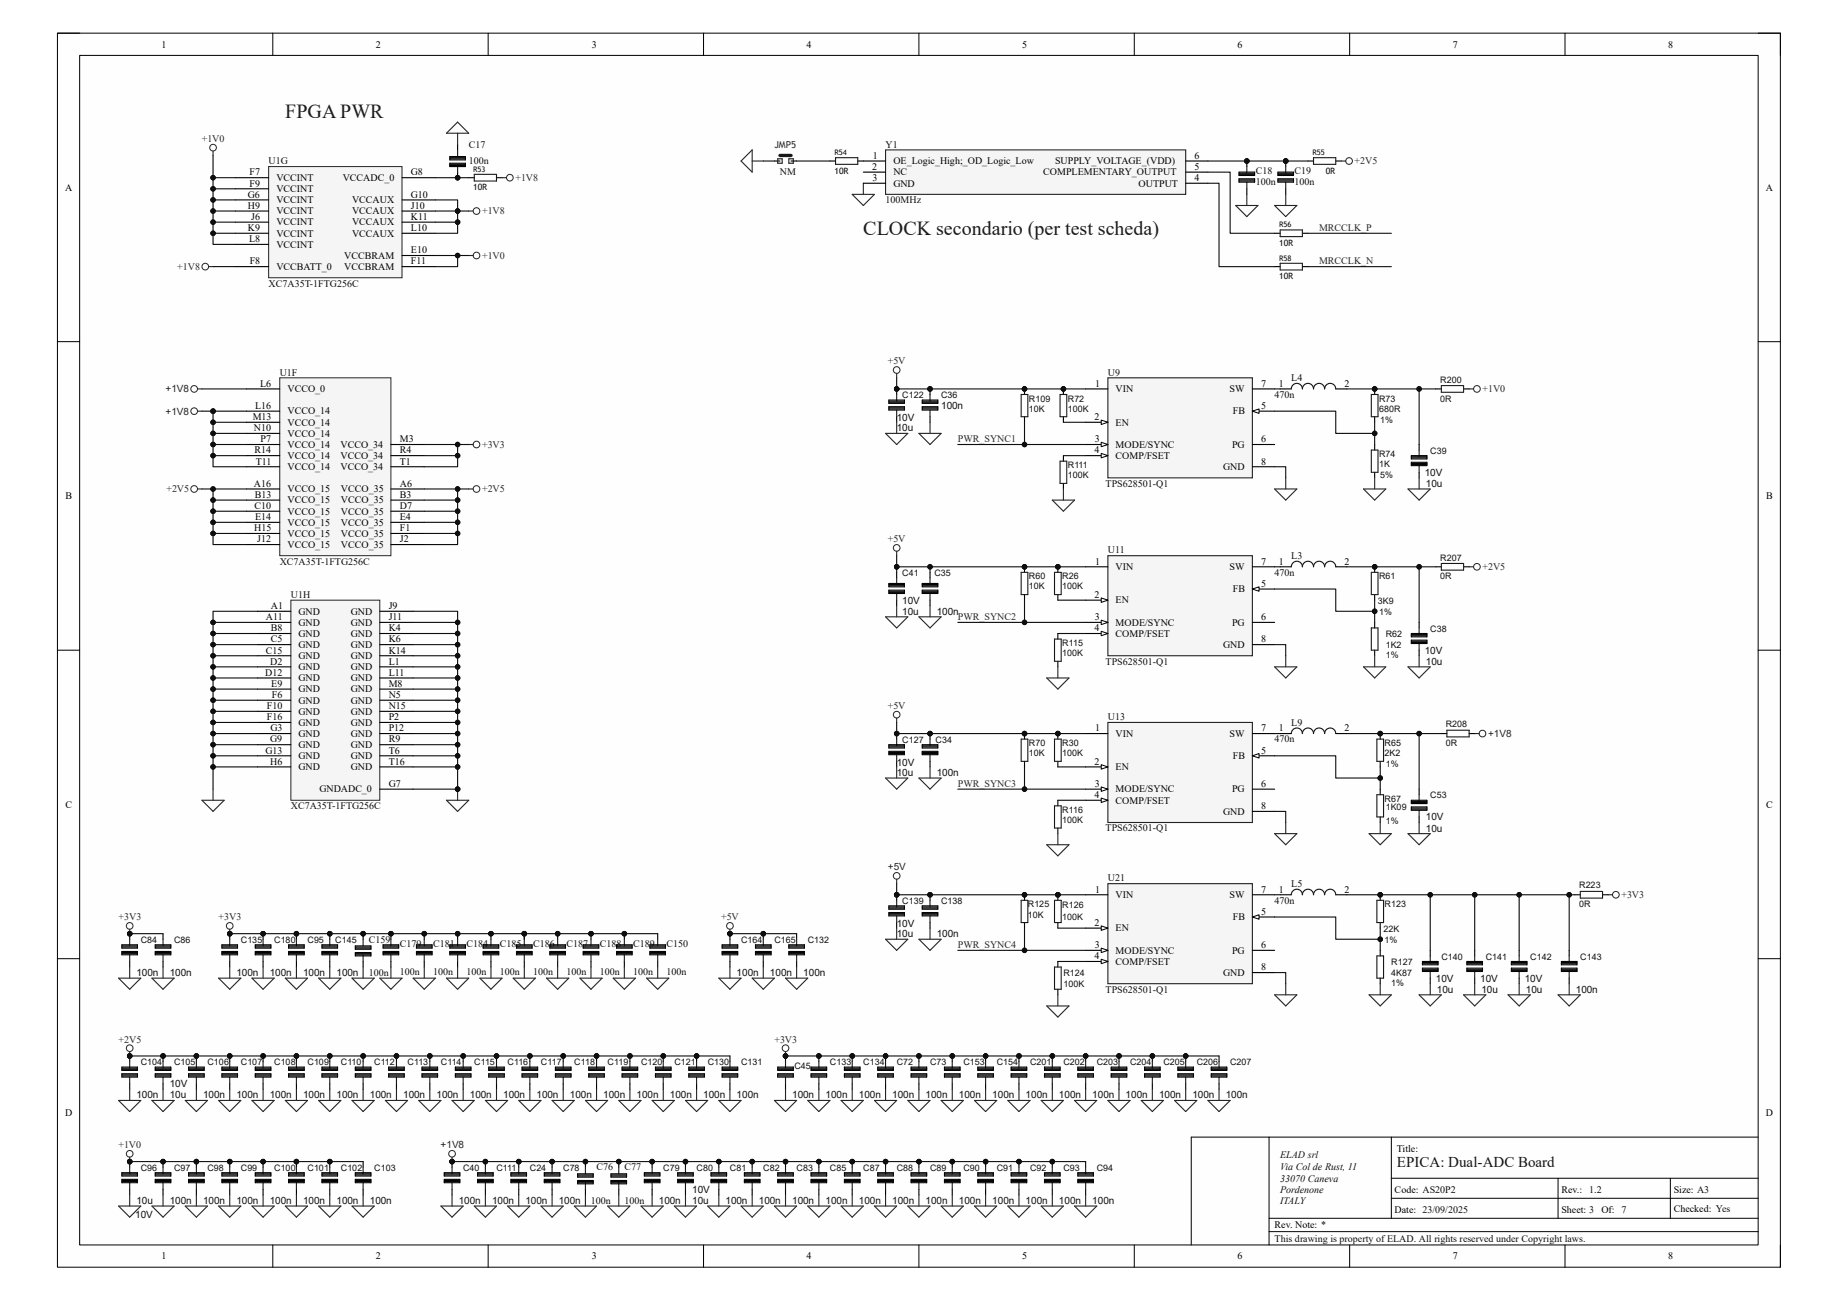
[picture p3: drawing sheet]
<svg xmlns="http://www.w3.org/2000/svg" width="420mm" height="297mm" viewBox="0 0 420 297" stroke-linecap="round" stroke-linejoin="round" font-family="sans-serif">
<defs><g id="words">
<g font-size="4.6" fill="#1c1c1c">
<text x="65.2" y="26.9">FPGA PWR</text>
<text x="197.3" y="53.6">CLOCK secondario (per test scheda)</text>
</g>
<text font-size="3.4" fill="#151515" x="319.2" y="266.7">EPICA: Dual-ADC Board</text>
<g font-size="2.3">
<text x="36.9" y="10.9">1</text>
<text x="85.9" y="10.9">2</text>
<text x="135.2" y="10.9">3</text>
<text x="184.3" y="10.9">4</text>
<text x="233.6" y="10.9">5</text>
<text x="282.7" y="10.9">6</text>
<text x="332" y="10.9">7</text>
<text x="381.2" y="10.9">8</text>
<text x="57" y="40.1">F7</text>
<text x="63.2" y="41.4">VCCINT</text>
<text x="78.3" y="41.4">VCCADC_0</text>
<text x="93.9" y="40.1">G8</text>
<text x="199.3" y="38.8">2</text>
<text x="199.3" y="41.4">3</text>
<text x="199.5" y="36.3">1</text>
<text x="204.1" y="37.5">OE_Logic_High;_OD_Logic_Low</text>
<text x="204.1" y="40.1">NC</text>
<text x="238.4" y="40.1">COMPLEMENTARY_OUTPUT</text>
<text x="241.1" y="37.5">SUPPLY_VOLTAGE_(VDD)</text>
<text x="273" y="41.4">4</text>
<text x="273" y="38.8">5</text>
<text x="273" y="36.3">6</text>
<text x="14.9" y="43.6">A</text>
<text x="56.6" y="45.2">G6</text>
<text x="56.6" y="47.7">H9</text>
<text x="57" y="42.6">F9</text>
<text x="63.2" y="43.9">VCCINT</text>
<text x="63.2" y="46.4">VCCINT</text>
<text x="80.4" y="46.4">VCCAUX</text>
<text x="93.9" y="45.2">G10</text>
<text x="93.9" y="47.7">J10</text>
<text x="204.1" y="42.6">GND</text>
<text x="260.2" y="42.6">OUTPUT</text>
<text x="403.5" y="43.6">A</text>
<text x="56.6" y="52.8">K9</text>
<text x="57.4" y="50.2">J6</text>
<text x="63.2" y="49">VCCINT</text>
<text x="63.2" y="51.5">VCCINT</text>
<text x="80.4" y="49">VCCAUX</text>
<text x="80.4" y="51.5">VCCAUX</text>
<text x="93.9" y="50.2">K11</text>
<text x="93.9" y="52.8">L10</text>
<text x="56.9" y="55.3">L8</text>
<text x="63.2" y="54.1">VCCINT</text>
<text x="63.2" y="56.6">VCCINT</text>
<text x="78.7" y="59.1">VCCBRAM</text>
<text x="80.4" y="54.1">VCCAUX</text>
<text x="93.9" y="57.9">E10</text>
<text x="57.1" y="60.4">F8</text>
<text x="63.2" y="61.7">VCCBATT_0</text>
<text x="78.7" y="61.7">VCCBRAM</text>
<text x="93.9" y="60.4">F11</text>
<text x="59.4" y="88.3">L6</text>
<text x="65.7" y="89.6">VCCO_0</text>
<text x="250.3" y="88.3">1</text>
<text x="254.9" y="89.6">VIN</text>
<text x="281" y="89.6">SW</text>
<text x="288.2" y="88.3">7</text>
<text x="292.2" y="88.3">1</text>
<text x="307.3" y="88.3">2</text>
<text x="57.7" y="96">M13</text>
<text x="58.3" y="93.4">L16</text>
<text x="65.7" y="94.7">VCCO_14</text>
<text x="250.1" y="96">2</text>
<text x="281.7" y="94.7">FB</text>
<text x="288.2" y="93.4">5</text>
<text x="58" y="98.5">N10</text>
<text x="59.6" y="101">P7</text>
<text x="65.7" y="97.2">VCCO_14</text>
<text x="65.7" y="99.8">VCCO_14</text>
<text x="91.4" y="101">M3</text>
<text x="250.1" y="101">3</text>
<text x="254.9" y="97.2">EN</text>
<text x="288.2" y="101">6</text>
<text x="58.2" y="103.6">R14</text>
<text x="58.5" y="106.1">T11</text>
<text x="65.7" y="102.3">VCCO_14</text>
<text x="65.7" y="104.9">VCCO_14</text>
<text x="65.7" y="107.4">VCCO_14</text>
<text x="77.8" y="102.3">VCCO_34</text>
<text x="77.8" y="104.9">VCCO_34</text>
<text x="77.8" y="107.4">VCCO_34</text>
<text x="91.4" y="103.6">R4</text>
<text x="91.4" y="106.1">T1</text>
<text x="250.1" y="103.6">4</text>
<text x="254.9" y="104.9">COMP/FSET</text>
<text x="254.9" y="102.3">MODE/SYNC</text>
<text x="279.5" y="107.4">GND</text>
<text x="281.5" y="102.3">PG</text>
<text x="288.2" y="106.1">8</text>
<text x="58" y="111.2">A16</text>
<text x="58.3" y="113.7">B13</text>
<text x="65.7" y="112.5">VCCO_15</text>
<text x="77.9" y="112.5">VCCO_35</text>
<text x="91.4" y="111.2">A6</text>
<text x="91.4" y="113.7">B3</text>
<text x="14.9" y="114.1">B</text>
<text x="58.2" y="116.3">C10</text>
<text x="58.3" y="118.8">E14</text>
<text x="65.7" y="115">VCCO_15</text>
<text x="65.7" y="117.6">VCCO_15</text>
<text x="77.9" y="115">VCCO_35</text>
<text x="77.9" y="117.6">VCCO_35</text>
<text x="91.4" y="116.3">D7</text>
<text x="91.4" y="118.8">E4</text>
<text x="403.6" y="114.1">B</text>
<text x="58.1" y="121.4">H15</text>
<text x="58.8" y="123.9">J12</text>
<text x="65.7" y="120.1">VCCO_15</text>
<text x="65.7" y="122.6">VCCO_15</text>
<text x="65.7" y="125.2">VCCO_15</text>
<text x="77.9" y="120.1">VCCO_35</text>
<text x="77.9" y="122.6">VCCO_35</text>
<text x="77.9" y="125.2">VCCO_35</text>
<text x="91.4" y="121.4">F1</text>
<text x="91.4" y="123.9">J2</text>
<text x="250.3" y="129">1</text>
<text x="254.9" y="130.3">VIN</text>
<text x="281" y="130.3">SW</text>
<text x="288.2" y="129">7</text>
<text x="292.2" y="129">1</text>
<text x="307.3" y="129">2</text>
<text x="250.1" y="136.6">2</text>
<text x="254.9" y="137.9">EN</text>
<text x="281.7" y="135.3">FB</text>
<text x="288.2" y="134.1">5</text>
<text x="60.7" y="141.7">A11</text>
<text x="61.9" y="139.1">A1</text>
<text x="68.2" y="140.4">GND</text>
<text x="68.2" y="143">GND</text>
<text x="80.1" y="140.4">GND</text>
<text x="80.1" y="143">GND</text>
<text x="88.8" y="139.1">J9</text>
<text x="88.8" y="141.7">J11</text>
<text x="250.1" y="141.7">3</text>
<text x="254.9" y="143">MODE/SYNC</text>
<text x="281.5" y="143">PG</text>
<text x="288.2" y="141.7">6</text>
<text x="60.7" y="149.3">C15</text>
<text x="61.9" y="144.2">B8</text>
<text x="61.9" y="146.8">C5</text>
<text x="68.2" y="145.5">GND</text>
<text x="68.2" y="148">GND</text>
<text x="80.1" y="145.5">GND</text>
<text x="80.1" y="148">GND</text>
<text x="88.8" y="144.2">K4</text>
<text x="88.8" y="146.8">K6</text>
<text x="88.8" y="149.3">K14</text>
<text x="250.1" y="144.2">4</text>
<text x="254.9" y="145.5">COMP/FSET</text>
<text x="279.5" y="148">GND</text>
<text x="288.2" y="146.8">8</text>
<text x="60.6" y="154.4">D12</text>
<text x="61.7" y="151.8">D2</text>
<text x="68.2" y="150.6">GND</text>
<text x="68.2" y="153.1">GND</text>
<text x="68.2" y="155.7">GND</text>
<text x="80.1" y="150.6">GND</text>
<text x="80.1" y="153.1">GND</text>
<text x="80.1" y="155.7">GND</text>
<text x="88.8" y="151.8">L1</text>
<text x="88.8" y="154.4">L11</text>
<text x="62" y="156.9">E9</text>
<text x="62.1" y="159.5">F6</text>
<text x="68.2" y="158.2">GND</text>
<text x="68.2" y="160.7">GND</text>
<text x="80.1" y="158.2">GND</text>
<text x="80.1" y="160.7">GND</text>
<text x="88.8" y="156.9">M8</text>
<text x="88.8" y="159.5">N5</text>
<text x="61" y="162">F10</text>
<text x="61" y="164.5">F16</text>
<text x="61.8" y="167.1">G3</text>
<text x="68.2" y="163.3">GND</text>
<text x="68.2" y="165.8">GND</text>
<text x="80.1" y="163.3">GND</text>
<text x="80.1" y="165.8">GND</text>
<text x="88.8" y="162">N15</text>
<text x="88.8" y="164.5">P2</text>
<text x="88.8" y="167.1">P12</text>
<text x="250.3" y="167.1">1</text>
<text x="288.2" y="167.1">7</text>
<text x="292.2" y="167.1">1</text>
<text x="307.3" y="167.1">2</text>
<text x="60.7" y="172.2">G13</text>
<text x="61.7" y="169.6">G9</text>
<text x="68.2" y="168.4">GND</text>
<text x="68.2" y="170.9">GND</text>
<text x="68.2" y="173.4">GND</text>
<text x="80.1" y="168.4">GND</text>
<text x="80.1" y="170.9">GND</text>
<text x="80.1" y="173.4">GND</text>
<text x="88.8" y="169.6">R9</text>
<text x="88.8" y="172.2">T6</text>
<text x="254.9" y="168.4">VIN</text>
<text x="281" y="168.4">SW</text>
<text x="281.7" y="173.4">FB</text>
<text x="288.2" y="172.2">5</text>
<text x="61.7" y="174.7">H6</text>
<text x="68.2" y="176">GND</text>
<text x="80.1" y="176">GND</text>
<text x="88.8" y="174.7">T16</text>
<text x="88.8" y="179.8">G7</text>
<text x="250.1" y="174.7">2</text>
<text x="250.1" y="179.8">3</text>
<text x="254.9" y="176">EN</text>
<text x="288.2" y="179.8">6</text>
<text x="14.9" y="184.6">C</text>
<text x="73" y="181.1">GNDADC_0</text>
<text x="250.1" y="182.3">4</text>
<text x="254.9" y="183.6">COMP/FSET</text>
<text x="254.9" y="181.1">MODE/SYNC</text>
<text x="281.5" y="181.1">PG</text>
<text x="288.2" y="184.9">8</text>
<text x="403.6" y="184.6">C</text>
<text x="279.5" y="186.1">GND</text>
<text x="250.3" y="203.9">1</text>
<text x="288.2" y="203.9">7</text>
<text x="292.2" y="203.9">1</text>
<text x="307.3" y="203.9">2</text>
<text x="254.9" y="205.2">VIN</text>
<text x="281" y="205.2">SW</text>
<text x="288.2" y="209">5</text>
<text x="250.1" y="211.5">2</text>
<text x="254.9" y="212.8">EN</text>
<text x="281.7" y="210.3">FB</text>
<text x="250.1" y="219.2">4</text>
<text x="250.1" y="216.6">3</text>
<text x="254.9" y="220.4">COMP/FSET</text>
<text x="254.9" y="217.9">MODE/SYNC</text>
<text x="281.5" y="217.9">PG</text>
<text x="288.2" y="216.6">6</text>
<text x="288.2" y="221.7">8</text>
<text x="279.5" y="223">GND</text>
<text x="14.9" y="255.1">D</text>
<text x="403.5" y="255.1">D</text>
<text x="319.2" y="263.1">Title:</text>
<text x="318.7" y="272.5">Code: AS20P2</text>
<text x="356.8" y="272.5">Rev.:</text>
<text x="382.4" y="272.5">Size: A3</text>
<text x="291.3" y="280.6">Rev. Note: *</text>
<text x="318.7" y="277.1">Date: 23/09/2025</text>
<text x="356.8" y="277.1">Sheet: 3</text>
<text x="365.9" y="277.1">Of: 7</text>
<text x="382.4" y="276.8">Checked: Yes</text>
<text x="36.9" y="287.7">1</text>
<text x="85.9" y="287.7">2</text>
<text x="135.2" y="287.7">3</text>
<text x="184.3" y="287.7">4</text>
<text x="233.6" y="287.7">5</text>
<text x="282.7" y="287.7">6</text>
<text x="332" y="287.7">7</text>
<text x="381.2" y="287.7">8</text>
</g>
<g font-size="2.3" fill="#262626">
<text x="46.1" y="32.5">+1V0</text>
<text x="117.8" y="41.4">+1V8</text>
<text x="309.5" y="37.5">+2V5</text>
<text x="110.2" y="49">+1V8</text>
<text x="301.4" y="52.8">MRCCLK_P</text>
<text x="110.2" y="59.1">+1V0</text>
<text x="40.5" y="61.7">+1V8</text>
<text x="301.4" y="60.4">MRCCLK_N</text>
<text x="202.9" y="83.3">+5V</text>
<text x="37.8" y="89.7">+1V8</text>
<text x="338.8" y="89.6">+1V0</text>
<text x="37.8" y="94.7">+1V8</text>
<text x="218.9" y="101">PWR_SYNC1</text>
<text x="110.2" y="102.3">+3V3</text>
<text x="38" y="112.5">+2V5</text>
<text x="110.2" y="112.5">+2V5</text>
<text x="202.9" y="123.9">+5V</text>
<text x="338.8" y="130.3">+2V5</text>
<text x="218.9" y="141.7">PWR_SYNC2</text>
<text x="202.9" y="162">+5V</text>
<text x="340" y="168.4">+1V8</text>
<text x="218.9" y="179.8">PWR_SYNC3</text>
<text x="202.9" y="198.9">+5V</text>
<text x="370.5" y="205.2">+3V3</text>
<text x="27.1" y="210.3">+3V3</text>
<text x="50" y="210.3">+3V3</text>
<text x="164.8" y="210.3">+5V</text>
<text x="218.9" y="216.6">PWR_SYNC4</text>
<text x="27.1" y="238.2">+2V5</text>
<text x="177" y="238.2">+3V3</text>
<text x="27.1" y="262.3">+1V0</text>
<text x="100.7" y="262.4">+1V8</text>
</g>
<g font-size="2.3" fill="#0e0e0e">
<text x="107.1" y="33.7">C17</text>
<text x="202.4" y="33.7">Y1</text>
<text x="61.4" y="37.5">U1G</text>
<text x="107.1" y="37.5">100n</text>
<text x="178.2" y="40.1">NM</text>
<text x="286.9" y="39.8">C18</text>
<text x="295.8" y="39.8">C19</text>
<text x="202.4" y="46.4">100MHz</text>
<text x="286.9" y="42.4">100n</text>
<text x="295.8" y="42.4">100n</text>
<text x="61.4" y="65.5">XC7A35T-1FTG256C</text>
<text x="63.9" y="85.8">U1F</text>
<text x="253.2" y="85.8">U9</text>
<text x="295.1" y="87.1">L4</text>
<text x="215.1" y="93.5">100n</text>
<text x="291.3" y="90.9">470n</text>
<text x="204.9" y="96.3">10V</text>
<text x="204.9" y="98.6">10u</text>
<text x="252.6" y="111.2">TPS628501-Q1</text>
<text x="325.5" y="108.7">10V</text>
<text x="325.8" y="111.3">10u</text>
<text x="63.9" y="129">XC7A35T-1FTG256C</text>
<text x="253.2" y="126.4">U11</text>
<text x="291.3" y="131.5">470n</text>
<text x="295.1" y="127.7">L3</text>
<text x="66.5" y="136.6">U1H</text>
<text x="206.2" y="137.9">10V</text>
<text x="206.2" y="140.5">10u</text>
<text x="214" y="140.5">100n</text>
<text x="325.5" y="149.4">10V</text>
<text x="252.6" y="151.8">TPS628501-Q1</text>
<text x="325.8" y="151.9">10u</text>
<text x="253.2" y="164.5">U13</text>
<text x="295.1" y="165.8">L9</text>
<text x="291.3" y="169.6">470n</text>
<text x="204.9" y="175">10V</text>
<text x="204.9" y="177.3">10u</text>
<text x="214" y="177.3">100n</text>
<text x="66.5" y="184.9">XC7A35T-1FTG256C</text>
<text x="252.6" y="189.9">TPS628501-Q1</text>
<text x="325.8" y="187.5">10V</text>
<text x="325.8" y="190">10u</text>
<text x="253.2" y="201.4">U21</text>
<text x="295.1" y="202.6">L5</text>
<text x="291.3" y="206.5">470n</text>
<text x="84.2" y="215.3">C159</text>
<text x="204.9" y="211.8">10V</text>
<text x="204.9" y="214.1">10u</text>
<text x="214" y="214.1">100n</text>
<text x="91.4" y="216.4">C179</text>
<text x="99" y="216.4">C181</text>
<text x="106.6" y="216.4">C184</text>
<text x="114.2" y="216.4">C185</text>
<text x="121.8" y="216.4">C186</text>
<text x="129.5" y="216.4">C187</text>
<text x="137.1" y="216.4">C188</text>
<text x="144.7" y="216.4">C189</text>
<text x="152.3" y="216.4">C150</text>
<text x="31.2" y="223">100n</text>
<text x="38.8" y="223">100n</text>
<text x="54" y="223">100n</text>
<text x="61.6" y="223">100n</text>
<text x="69.3" y="223">100n</text>
<text x="76.9" y="223">100n</text>
<text x="84.2" y="223">100n</text>
<text x="91.4" y="222.7">100n</text>
<text x="99" y="222.7">100n</text>
<text x="106.6" y="222.7">100n</text>
<text x="114.2" y="222.7">100n</text>
<text x="121.8" y="222.7">100n</text>
<text x="129.5" y="222.7">100n</text>
<text x="137.1" y="222.7">100n</text>
<text x="144.7" y="222.7">100n</text>
<text x="152.3" y="222.7">100n</text>
<text x="168.3" y="223">100n</text>
<text x="175.9" y="223">100n</text>
<text x="183.6" y="223">100n</text>
<text x="252.6" y="226.8">TPS628501-Q1</text>
<text x="328.1" y="224.3">10V</text>
<text x="328.3" y="226.8">10u</text>
<text x="338.2" y="224.3">10V</text>
<text x="338.5" y="226.8">10u</text>
<text x="348.4" y="224.3">10V</text>
<text x="348.7" y="226.8">10u</text>
<text x="360.1" y="226.8">100n</text>
<text x="31.2" y="251">100n</text>
<text x="38.8" y="248.4">10V</text>
<text x="38.8" y="251">10u</text>
<text x="46.4" y="251">100n</text>
<text x="54" y="251">100n</text>
<text x="61.6" y="251">100n</text>
<text x="69.3" y="251">100n</text>
<text x="76.9" y="251">100n</text>
<text x="84.5" y="251">100n</text>
<text x="92.1" y="251">100n</text>
<text x="99.7" y="251">100n</text>
<text x="107.4" y="251">100n</text>
<text x="115" y="251">100n</text>
<text x="122.6" y="251">100n</text>
<text x="130.2" y="251">100n</text>
<text x="137.8" y="251">100n</text>
<text x="145.5" y="251">100n</text>
<text x="153.1" y="251">100n</text>
<text x="160.7" y="251">100n</text>
<text x="168.3" y="251">100n</text>
<text x="181" y="251">100n</text>
<text x="188.6" y="251">100n</text>
<text x="196.3" y="251">100n</text>
<text x="203.9" y="251">100n</text>
<text x="211.5" y="251">100n</text>
<text x="219.1" y="251">100n</text>
<text x="226.7" y="251">100n</text>
<text x="234.4" y="251">100n</text>
<text x="242" y="251">100n</text>
<text x="249.6" y="251">100n</text>
<text x="257.2" y="251">100n</text>
<text x="264.8" y="251">100n</text>
<text x="272.5" y="251">100n</text>
<text x="280.1" y="251">100n</text>
<text x="136.3" y="267.4">C76</text>
<text x="142.7" y="267.4">C77</text>
<text x="292.5" y="264.6">ELAD srl</text>
<text x="292.5" y="267.4">Via Col de Rust, 11</text>
<text x="292.5" y="270">33070 Caneva</text>
<text x="31.2" y="275.1">10u</text>
<text x="38.8" y="275.1">100n</text>
<text x="46.4" y="275.1">100n</text>
<text x="54" y="275.1">100n</text>
<text x="61.6" y="275.1">100n</text>
<text x="69.3" y="275.1">100n</text>
<text x="76.9" y="275.1">100n</text>
<text x="84.5" y="275.1">100n</text>
<text x="104.8" y="275.1">100n</text>
<text x="112.4" y="275.1">100n</text>
<text x="120.1" y="275.1">100n</text>
<text x="127.7" y="275.1">100n</text>
<text x="135" y="275">100n</text>
<text x="142.7" y="275">100n</text>
<text x="150.5" y="275.1">100n</text>
<text x="158.2" y="272.5">10V</text>
<text x="158.2" y="275.1">10u</text>
<text x="165.8" y="275.1">100n</text>
<text x="173.4" y="275.1">100n</text>
<text x="181" y="275.1">100n</text>
<text x="188.6" y="275.1">100n</text>
<text x="196.3" y="275.1">100n</text>
<text x="203.9" y="275.1">100n</text>
<text x="211.5" y="275.1">100n</text>
<text x="219.1" y="275.1">100n</text>
<text x="226.7" y="275.1">100n</text>
<text x="234.4" y="275.1">100n</text>
<text x="242" y="275.1">100n</text>
<text x="249.6" y="275.1">100n</text>
<text x="292.5" y="272.5">Pordenone</text>
<text x="292.5" y="275">ITALY</text>
<text x="363.1" y="272.5">1.2</text>
<text x="30.9" y="278.4">10V</text>
<text x="291.3" y="283.7">This drawing is property of ELAD. All rights reserved under Copyright laws.</text>
</g>
<text font-size="2.2" fill="#2e2e2e" x="177" y="33.8">JMP5</text>
<g font-size="2" fill="#0e0e0e">
<text x="190.7" y="39.7">10R</text>
<text x="302.9" y="39.7">0R</text>
<text x="108.1" y="43.5">10R</text>
<text x="292.3" y="56.2">10R</text>
<text x="292.3" y="63.8">10R</text>
<text x="329.1" y="87.4">R200</text>
<text x="206.2" y="91">C122</text>
<text x="215.1" y="91">C36</text>
<text x="235.1" y="94">10K</text>
<text x="235.1" y="91.7">R109</text>
<text x="244" y="94">100K</text>
<text x="244" y="91.7">R72</text>
<text x="315.1" y="94">680R</text>
<text x="315.1" y="91.7">R73</text>
<text x="329.1" y="91.7">0R</text>
<text x="315.4" y="96.6">1%</text>
<text x="244" y="107">R111</text>
<text x="315.1" y="106.7">1K</text>
<text x="315.1" y="104.4">R74</text>
<text x="326.8" y="103.7">C39</text>
<text x="244" y="109.3">100K</text>
<text x="315.4" y="109.3">5%</text>
<text x="206.2" y="131.6">C41</text>
<text x="213.5" y="131.6">C35</text>
<text x="329.1" y="128.1">R207</text>
<text x="235.1" y="134.7">10K</text>
<text x="235.1" y="132.4">R60</text>
<text x="242.7" y="134.7">100K</text>
<text x="242.7" y="132.4">R26</text>
<text x="314.9" y="138">3K9</text>
<text x="315.1" y="132.4">R61</text>
<text x="329.1" y="132.4">0R</text>
<text x="315.1" y="140.5">1%</text>
<text x="242.7" y="149.9">100K</text>
<text x="242.7" y="147.6">R115</text>
<text x="316.7" y="148.1">1K2</text>
<text x="316.7" y="145.6">R62</text>
<text x="326.8" y="144.3">C38</text>
<text x="316.7" y="150.4">1%</text>
<text x="330.4" y="166.2">R208</text>
<text x="206.2" y="169.7">C127</text>
<text x="213.8" y="169.7">C34</text>
<text x="235.1" y="172.8">10K</text>
<text x="235.1" y="170.5">R70</text>
<text x="242.7" y="172.8">100K</text>
<text x="242.7" y="170.5">R30</text>
<text x="316.4" y="172.8">2K2</text>
<text x="316.4" y="170.5">R65</text>
<text x="330.4" y="170.5">0R</text>
<text x="316.7" y="175.3">1%</text>
<text x="242.7" y="185.7">R116</text>
<text x="316.4" y="183.2">R67</text>
<text x="316.7" y="185">1K09</text>
<text x="326.8" y="182.4">C53</text>
<text x="242.7" y="188">100K</text>
<text x="316.7" y="188.3">1%</text>
<text x="360.8" y="203">R223</text>
<text x="206.2" y="206.5">C139</text>
<text x="215.1" y="206.5">C138</text>
<text x="234.9" y="209.8">10K</text>
<text x="234.9" y="207.3">R125</text>
<text x="242.7" y="207.6">R126</text>
<text x="316.4" y="207.3">R123</text>
<text x="360.8" y="207.3">0R</text>
<text x="32.2" y="215.4">C84</text>
<text x="39.8" y="215.4">C86</text>
<text x="55" y="215.4">C135</text>
<text x="62.7" y="215.4">C180</text>
<text x="70.3" y="215.4">C95</text>
<text x="76.6" y="215.4">C145</text>
<text x="169.3" y="215.4">C164</text>
<text x="177" y="215.4">C165</text>
<text x="184.6" y="215.4">C132</text>
<text x="242.7" y="210.1">100K</text>
<text x="316.1" y="212.9">22K</text>
<text x="316.4" y="215.4">1%</text>
<text x="317.9" y="220.5">R127</text>
<text x="329.4" y="219.2">C140</text>
<text x="339.5" y="219.2">C141</text>
<text x="349.7" y="219.2">C142</text>
<text x="361.1" y="219.2">C143</text>
<text x="243" y="225.6">100K</text>
<text x="243" y="223.1">R124</text>
<text x="317.9" y="223.1">4K87</text>
<text x="317.9" y="225.3">1%</text>
<text x="32.2" y="243.4">C104</text>
<text x="39.8" y="243.4">C105</text>
<text x="47.4" y="243.4">C106</text>
<text x="55" y="243.4">C107</text>
<text x="62.7" y="243.4">C108</text>
<text x="70.3" y="243.4">C109</text>
<text x="77.9" y="243.4">C110</text>
<text x="85.5" y="243.4">C112</text>
<text x="93.1" y="243.4">C113</text>
<text x="100.8" y="243.4">C114</text>
<text x="108.4" y="243.4">C115</text>
<text x="116" y="243.4">C116</text>
<text x="123.6" y="243.4">C117</text>
<text x="131.2" y="243.4">C118</text>
<text x="138.9" y="243.4">C119</text>
<text x="146.5" y="243.4">C120</text>
<text x="154.1" y="243.4">C121</text>
<text x="161.7" y="243.4">C130</text>
<text x="169.3" y="243.4">C131</text>
<text x="181.5" y="244.1">C45</text>
<text x="189.7" y="243.4">C133</text>
<text x="197.3" y="243.4">C134</text>
<text x="204.9" y="243.4">C72</text>
<text x="212.5" y="243.4">C73</text>
<text x="220.1" y="243.4">C153</text>
<text x="227.8" y="243.4">C154</text>
<text x="235.4" y="243.4">C201</text>
<text x="243" y="243.4">C202</text>
<text x="250.6" y="243.4">C203</text>
<text x="258.2" y="243.4">C204</text>
<text x="265.9" y="243.4">C205</text>
<text x="273.5" y="243.4">C206</text>
<text x="281.1" y="243.4">C207</text>
<text x="32.2" y="267.5">C96</text>
<text x="39.8" y="267.5">C97</text>
<text x="47.4" y="267.5">C98</text>
<text x="55" y="267.5">C99</text>
<text x="62.7" y="267.5">C100</text>
<text x="70.3" y="267.5">C101</text>
<text x="77.9" y="267.5">C102</text>
<text x="85.5" y="267.5">C103</text>
<text x="105.8" y="267.5">C40</text>
<text x="113.5" y="267.5">C111</text>
<text x="121.1" y="267.5">C24</text>
<text x="128.7" y="267.5">C78</text>
<text x="151.6" y="267.5">C79</text>
<text x="159.2" y="267.5">C80</text>
<text x="166.8" y="267.5">C81</text>
<text x="174.4" y="267.5">C82</text>
<text x="182" y="267.5">C83</text>
<text x="189.7" y="267.5">C85</text>
<text x="197.3" y="267.5">C87</text>
<text x="204.9" y="267.5">C88</text>
<text x="212.5" y="267.5">C89</text>
<text x="220.1" y="267.5">C90</text>
<text x="227.8" y="267.5">C91</text>
<text x="235.4" y="267.5">C92</text>
<text x="243" y="267.5">C93</text>
<text x="250.6" y="267.5">C94</text>
</g>
<g font-size="1.7" fill="#0e0e0e">
<text x="190.7" y="35.4">R54</text>
<text x="299.9" y="35.4">R55</text>
<text x="108.1" y="39.2">R53</text>
<text x="292.3" y="51.9">R56</text>
<text x="292.3" y="59.5">R58</text>
</g>
</g></defs>
<path d="M13.1 7.6h393.7v281.9h-393.7z" fill-rule="evenodd" fill="#fefefe"/>
<path d="M13.1 7.6h393.7v281.9h-393.7z" fill="none" stroke="#000" stroke-width=".23"/>
<path d="M18.2 12.7h383.5v271.7h-383.5z" fill-rule="evenodd" fill="#fefefe"/>
<g fill="none" stroke="#000" stroke-width=".23">
<path d="M13.1 7.6h5.1M18.2 12.7h383.5v271.7h-383.5zM62.3 7.6v5.1M111.5 7.6v5.1M160.8 7.6v5.1M210 7.6v5.1M259.2 7.6v5.1M308.4 7.6v5.1M357.6 7.6v5.1M401.7 7.6h5.1v5.1M13.1 78.1h5.1M401.7 78.1h5.1"/>
<path d="M13.1 148.5h5.1M401.7 148.5h5.1M13.1 219h5.1M401.7 219h5.1M290 259.8v24.6M317.9 259.8v18.5M401.7 259.8h-129.5v24.6M290 278.3h111.7M317.9 273.8h83.8M317.9 269.2h83.8M356 269.2v9.1M381.7 269.2v9.1"/>
<path d="M62.3 284.4v5.1M111.5 284.4v5.1M160.8 284.4v5.1M210 284.4v5.1M259.2 284.4v5.1M290 281.4h111.7M308.4 284.4v5.1M357.6 284.4v5.1M406.8 284.4v5.1"/>
</g>
<path d="M61.4 38.1h30.5v25.4h-30.5z" fill-rule="evenodd" fill="#f5f5f5"/>
<g fill="none" stroke="#262626" stroke-width=".23">
<path d="M61.4 38.1h30.5v25.4h-30.5z"/>
<circle cx="48.7" cy="33.7" r=".76"/>
<circle cx="108.9" cy="58.4" r=".76"/>
<circle cx="46.9" cy="60.9" r=".76"/>
</g>
<g fill="none" stroke="#000" stroke-width=".25">
<path d="M53.8 40.6h7.6M53.8 43.1h7.6M53.8 45.7h7.6M53.8 48.2h7.6M53.8 50.8h7.6M53.8 53.3h7.6M53.8 55.8h7.6M91.9 40.6h7.6M91.9 45.7h7.6M91.9 48.2h7.6M91.9 53.3h7.6M91.9 50.8h7.6"/>
<path d="M91.9 58.4h7.6M107.1 40.6h1.3M113.5 40.6h1.2M53.8 60.9h7.6M91.9 60.9h7.6"/>
</g>
<path d="M48.7 34.5v1M107.1 58.4h1M47.7 60.9h1" fill="none" stroke="#262626" stroke-width=".25"/>
<path d="M108.4 39.8h5.1v1.6h-5.1z" fill="none" stroke="#1c1c1c" stroke-width=".25"/>
<circle cx="104.6" cy="40.6" r=".51" fill="#0e0e0e"/>
<circle cx="104.6" cy="40.6" r=".51" fill="none" stroke="#0e0e0e" stroke-width=".23"/>
<path d="M104.6 33v1.2M104.6 39.3v1.3" fill="none" stroke="#000" stroke-width=".25"/>
<circle cx="104.6" cy="40.6" r=".51" fill="#0e0e0e"/>
<circle cx="104.6" cy="40.6" r=".51" fill="none" stroke="#0e0e0e" stroke-width=".23"/>
<path d="M104.6 34.2v1.6M104.6 37.8v1.5" fill="none" stroke="#1c1c1c" stroke-width=".25"/>
<path d="M102.8 36.3h3.5M102.8 35.8h3.5v.7h-3.5zM102.8 37.3h3.5v.8h-3.5zM102.8 36h3.5M102.8 37.8h3.5M102.8 37.5h3.5" fill="none" stroke="#000" stroke-width=".25"/>
<path d="M63.9 86.3h25.4v40.7h-25.4z" fill-rule="evenodd" fill="#f5f5f5"/>
<g fill="none" stroke="#262626" stroke-width=".23">
<path d="M63.9 86.3h25.4v40.7h-25.4z"/>
<circle cx="44.4" cy="111.7" r=".76"/>
</g>
<g fill="none" stroke="#000" stroke-width=".25">
<path d="M56.3 88.9h7.6M56.3 93.9h7.6M56.3 96.5h7.6M56.3 99h7.6M56.3 101.6h7.6M56.3 104.1h7.6M56.3 106.6h7.6M56.3 111.7h7.6M56.3 114.3h7.6M56.3 116.8h7.6M56.3 119.3h7.6M89.3 101.6h7.6"/>
<path d="M89.3 104.1h7.6M89.3 106.6h7.6M89.3 111.7h7.6M89.3 114.3h7.6M89.3 116.8h7.6M89.3 119.3h7.6M56.3 121.9h7.6M56.3 124.4h7.6M89.3 121.9h7.6M89.3 124.4h7.6"/>
</g>
<path d="M45.1 111.7h1" fill="none" stroke="#262626" stroke-width=".25"/>
<path d="M66.5 137.1h20.3v45.7h-20.3z" fill-rule="evenodd" fill="#f5f5f5"/>
<path d="M66.5 137.1h20.3v45.7h-20.3z" fill="none" stroke="#262626" stroke-width=".23"/>
<g fill="none" stroke="#000" stroke-width=".25">
<path d="M189.7 36.8h1.2M196 36.8h1.3M58.8 139.7h7.7M86.8 139.7h7.6M58.8 142.2h7.7M58.8 144.7h7.7M58.8 147.3h7.7M58.8 149.8h7.7M58.8 152.4h7.7M58.8 154.9h7.7M58.8 157.4h7.7M58.8 160h7.7"/>
<path d="M86.8 142.2h7.6M86.8 144.7h7.6M86.8 147.3h7.6M86.8 149.8h7.6M86.8 152.4h7.6M86.8 154.9h7.6M86.8 157.4h7.6M86.8 160h7.6M58.8 162.5h7.7M58.8 165.1h7.7M58.8 167.6h7.7M58.8 170.1h7.7"/>
<path d="M58.8 172.7h7.7M58.8 175.2h7.7M86.8 162.5h7.6M86.8 165.1h7.6M86.8 167.6h7.6M86.8 170.1h7.6M86.8 172.7h7.6M86.8 175.2h7.6M86.8 180.3h7.6"/>
</g>
<path d="M190.9 36h5.1v1.5h-5.1z" fill="none" stroke="#1c1c1c" stroke-width=".25"/>
<circle cx="284.9" cy="36.8" r=".51" fill="#0e0e0e"/>
<circle cx="284.9" cy="36.8" r=".51" fill="none" stroke="#0e0e0e" stroke-width=".23"/>
<path d="M284.9 36.8v1.3M284.9 43.1v1.3" fill="none" stroke="#000" stroke-width=".25"/>
<circle cx="284.9" cy="36.8" r=".51" fill="#0e0e0e"/>
<circle cx="284.9" cy="36.8" r=".51" fill="none" stroke="#0e0e0e" stroke-width=".23"/>
<path d="M284.9 38.1v1.5M284.9 41.6v1.5" fill="none" stroke="#1c1c1c" stroke-width=".25"/>
<path d="M283.1 39.3h3.6v.8h-3.6zM283.1 39.6h3.6M283.1 39.8h3.6M283.1 41.1h3.6M283.1 40.9h3.6v.7h-3.6zM283.1 41.4h3.6" fill="none" stroke="#000" stroke-width=".25"/>
<circle cx="293.8" cy="36.8" r=".51" fill="#0e0e0e"/>
<circle cx="293.8" cy="36.8" r=".51" fill="none" stroke="#0e0e0e" stroke-width=".23"/>
<path d="M293.8 36.8v1.3M293.8 43.1v1.3" fill="none" stroke="#000" stroke-width=".25"/>
<circle cx="293.8" cy="36.8" r=".51" fill="#0e0e0e"/>
<circle cx="293.8" cy="36.8" r=".51" fill="none" stroke="#0e0e0e" stroke-width=".23"/>
<path d="M293.8 38.1v1.5M300.1 36h5.1v1.5h-5.1zM292.5 52.5h5.1v1.6h-5.1zM293.8 41.6v1.5M292.5 60.2h5.1v1.5h-5.1z" fill="none" stroke="#1c1c1c" stroke-width=".25"/>
<path d="M292 39.3h3.6v.8h-3.6zM292 39.6h3.6M292 39.8h3.6M298.9 36.8h1.2M305.2 36.8h1.3M291.3 53.3h1.2M292 41.1h3.6M292 40.9h3.6v.7h-3.6zM292 41.4h3.6M297.6 53.3h1.3M291.3 60.9h1.2M297.6 60.9h1.3" fill="none" stroke="#000" stroke-width=".25"/>
<g fill="none" stroke="#262626" stroke-width=".23">
<circle cx="308.3" cy="36.8" r=".76"/>
<circle cx="108.9" cy="111.7" r=".76"/>
</g>
<path d="M306.5 36.8h1M194.7 44.4h5.1l-2.5 2.5zM197.3 41.9v2.5M107.1 111.7h1M46.1 182.8h5.1l-2.5 2.6zM48.7 180.3v2.5M102 182.8h5.1l-2.5 2.6zM104.6 180.3v2.5" fill="none" stroke="#262626" stroke-width=".25"/>
<circle cx="104.6" cy="180.3" r=".51" fill="#0e0e0e"/>
<circle cx="104.6" cy="180.3" r=".51" fill="none" stroke="#0e0e0e" stroke-width=".23"/>
<path d="M102 30.4l2.6-2.5 2.5 2.5zM104.6 30.4v2.6M171.9 34.2v5.1l-2.6-2.5zM171.9 36.8h2.5M282.4 46.9h5l-2.5 2.6zM284.9 44.4v2.5M291.3 46.9h5l-2.5 2.6zM293.8 44.4v2.5" fill="none" stroke="#262626" stroke-width=".25"/>
<path d="M202.4 34.2h68.5v10.2h-68.5z" fill-rule="evenodd" fill="#f5f5f5"/>
<path d="M202.4 34.2h68.5v10.2h-68.5zM107.1 48.2h1M114.7 40.6h1M45.1 88.9h1M45.1 93.9h1" fill="none" stroke="#262626" stroke-width=".25"/>
<g fill="none" stroke="#000" stroke-width=".25">
<path d="M177 36.8h1.2M180.8 36.8h1.2M197.3 36.8h5.1M197.3 39.3h5.1M270.9 36.8h5.1M270.9 39.3h5.1M197.3 41.9h5.1M270.9 41.9h5.1M203.1 135.1h3.6M203.1 133.3h3.6v.8h-3.6zM203.1 134.8h3.6v.8h-3.6zM203.1 135.3h3.6"/>
<path d="M203.1 133.6h3.6M203.1 133.8h3.6M204.9 130.8v1.2M204.9 137.1v1.3M314.1 142.2v1.3M314.1 148.5v1.3"/>
</g>
<g fill="none" stroke="#262626" stroke-width=".23">
<circle cx="108.9" cy="48.2" r=".76"/>
<circle cx="116.5" cy="40.6" r=".76"/>
<circle cx="44.4" cy="93.9" r=".76"/>
<circle cx="44.4" cy="88.9" r=".76"/>
</g>
<path d="M177.7 36.3h1v1h-1zM180.3 36.3h1v1h-1zM204.9 132v1.6M204.9 135.6v1.5M313.4 143.5h1.5v5h-1.5z" fill="none" stroke="#1c1c1c" stroke-width=".25"/>
<path d="M178.2 35.5h2.6" fill="none" stroke="#1c1c1c" stroke-width=".76"/>
<circle cx="314.1" cy="129.5" r=".51" fill="#0e0e0e"/>
<circle cx="314.1" cy="129.5" r=".51" fill="none" stroke="#0e0e0e" stroke-width=".23"/>
<path d="M314.1 129.5v1.3" fill="none" stroke="#000" stroke-width=".25"/>
<circle cx="314.1" cy="129.5" r=".51" fill="#0e0e0e"/>
<circle cx="314.1" cy="129.5" r=".51" fill="none" stroke="#0e0e0e" stroke-width=".23"/>
<path d="M210.7 135.1h3.6M210.7 133.3h3.6v.8h-3.6zM210.7 134.8h3.6v.8h-3.6zM210.7 135.3h3.6M210.7 133.6h3.6M210.7 133.8h3.6M212.5 130.8v1.2M212.5 137.1v1.3M314.1 135.8v1.3" fill="none" stroke="#000" stroke-width=".25"/>
<path d="M212.5 132v1.6M212.5 135.6v1.5M313.4 130.8h1.5v5h-1.5z" fill="none" stroke="#1c1c1c" stroke-width=".25"/>
<circle cx="212.5" cy="167.6" r=".51" fill="#0e0e0e"/>
<circle cx="212.5" cy="167.6" r=".51" fill="none" stroke="#0e0e0e" stroke-width=".23"/>
<path d="M212.5 167.6v1.3M212.5 173.9v1.3" fill="none" stroke="#000" stroke-width=".25"/>
<circle cx="212.5" cy="167.6" r=".51" fill="#0e0e0e"/>
<circle cx="212.5" cy="167.6" r=".51" fill="none" stroke="#0e0e0e" stroke-width=".23"/>
<path d="M212.5 168.9v1.5M212.5 172.4v1.5" fill="none" stroke="#1c1c1c" stroke-width=".25"/>
<path d="M210.7 171.9h3.6M210.7 170.1h3.6v.8h-3.6zM210.7 171.7h3.6v.7h-3.6zM210.7 172.2h3.6M210.7 170.4h3.6M210.7 170.6h3.6" fill="none" stroke="#000" stroke-width=".25"/>
<path d="M204.9 138.4v2.5M212.5 138.4v2.5M202.4 140.9h5l-2.5 2.6zM210 140.9h5.1l-2.6 2.6zM210 177.8h5.1l-2.6 2.5zM212.5 175.2v2.6" fill="none" stroke="#262626" stroke-width=".25"/>
<circle cx="212.5" cy="88.9" r=".51" fill="#0e0e0e"/>
<circle cx="212.5" cy="88.9" r=".51" fill="none" stroke="#0e0e0e" stroke-width=".23"/>
<path d="M212.5 88.9v1.2M212.5 95.2v1.3" fill="none" stroke="#000" stroke-width=".25"/>
<circle cx="212.5" cy="88.9" r=".51" fill="#0e0e0e"/>
<circle cx="212.5" cy="88.9" r=".51" fill="none" stroke="#0e0e0e" stroke-width=".23"/>
<path d="M212.5 90.1v1.6M212.5 93.7v1.5M324.3 102.8v1.6M324.3 106.4v1.5M324.3 143.5v1.5M324.3 147v1.5" fill="none" stroke="#1c1c1c" stroke-width=".25"/>
<g fill="none" stroke="#000" stroke-width=".25">
<path d="M210.7 93.2h3.6M210.7 91.4h3.6v.8h-3.6zM210.7 92.9h3.6v.8h-3.6zM210.7 93.4h3.6M210.7 91.7h3.6M210.7 91.9h3.6M322.5 104.1h3.6v.8h-3.6zM322.5 105.6h3.6v.8h-3.6zM322.5 105.9h3.6M322.5 106.1h3.6M322.5 104.4h3.6M322.5 104.6h3.6"/>
<path d="M324.3 101.6v1.2M324.3 107.9v1.3M292.5 129.5h2.6M305.2 129.5h2.6M322.5 146.5h3.6M322.5 144.7h3.6v.8h-3.6zM322.5 146.3h3.6v.7h-3.6zM322.5 146.8h3.6M322.5 145h3.6M322.5 145.2h3.6M324.3 142.2v1.3M324.3 148.5v1.3"/>
</g>
<path d="M210 99h5.1l-2.6 2.6zM212.5 96.5v2.5M321.7 111.7h5.1l-2.5 2.6zM324.3 109.2v2.5M321.7 152.4h5.1l-2.5 2.5zM324.3 149.8v2.6" fill="none" stroke="#262626" stroke-width=".25"/>
<path d="M295.1 129.5a1.27 1.27 0 0 1 1.2-1.3 1.27 1.27 0 0 1 1.3 1.3 1.27 1.27 0 0 1 1.3-1.3 1.27 1.27 0 0 1 1.2 1.3 1.27 1.27 0 0 1 1.3-1.3 1.27 1.27 0 0 1 1.3 1.3 1.27 1.27 0 0 1 1.3-1.3 1.27 1.27 0 0 1 1.2 1.3" fill="none" stroke="#131313" stroke-width=".25"/>
<path d="M253.2 86.3h33v22.9h-33z" fill-rule="evenodd" fill="#f5f5f5"/>
<path d="M253.2 86.3h33v22.9h-33z" fill="none" stroke="#262626" stroke-width=".25"/>
<path d="M248.1 88.9h5.1M248.1 104.1h5.1" fill="none" stroke="#000" stroke-width=".25"/>
<path d="M251.6 103.6l1.6 .5-1.6 .5z" fill="#fbfbfb"/>
<path d="M251.6 103.6l1.6 .5-1.6 .5z" fill="none" stroke="#000" stroke-width=".23"/>
<path d="M248.1 96.5h5.1" fill="none" stroke="#000" stroke-width=".25"/>
<path d="M251.6 96l1.6 .5-1.6 .5z" fill="#fbfbfb"/>
<path d="M251.6 96l1.6 .5-1.6 .5z" fill="none" stroke="#000" stroke-width=".23"/>
<path d="M286.2 93.9h5.1" fill="none" stroke="#000" stroke-width=".25"/>
<path d="M286.2 93.9l1.5-.5v1z" fill="#fbfbfb"/>
<path d="M286.2 93.9l1.5-.5v1z" fill="none" stroke="#000" stroke-width=".23"/>
<path d="M248.1 101.6h5.1" fill="none" stroke="#000" stroke-width=".25"/>
<path d="M251.6 101l1.6 .6-1.6 .5z" fill="#fbfbfb"/>
<path d="M251.6 101l1.6 .6-1.6 .5z" fill="none" stroke="#000" stroke-width=".23"/>
<path d="M286.2 88.9h5.1M292.5 88.9h2.6M305.2 88.9h2.6M286.2 101.6h5.1M286.2 106.6h5.1" fill="none" stroke="#000" stroke-width=".25"/>
<path d="M295.1 88.9a1.27 1.27 0 0 1 1.2-1.3 1.27 1.27 0 0 1 1.3 1.3 1.27 1.27 0 0 1 1.3-1.3 1.27 1.27 0 0 1 1.2 1.3 1.27 1.27 0 0 1 1.3-1.3 1.27 1.27 0 0 1 1.3 1.3 1.27 1.27 0 0 1 1.3-1.3 1.27 1.27 0 0 1 1.2 1.3" fill="none" stroke="#131313" stroke-width=".25"/>
<circle cx="314.1" cy="88.9" r=".51" fill="#0e0e0e"/>
<circle cx="314.1" cy="88.9" r=".51" fill="none" stroke="#0e0e0e" stroke-width=".23"/>
<path d="M314.1 88.9v1.2" fill="none" stroke="#000" stroke-width=".25"/>
<circle cx="314.1" cy="88.9" r=".51" fill="#0e0e0e"/>
<circle cx="314.1" cy="88.9" r=".51" fill="none" stroke="#0e0e0e" stroke-width=".23"/>
<path d="M314.1 95.2v1.3M314.1 101.6v1.2M314.1 107.9v1.3" fill="none" stroke="#000" stroke-width=".25"/>
<path d="M313.4 90.1h1.5v5.1h-1.5zM313.4 102.8h1.5v5.1h-1.5z" fill="none" stroke="#1c1c1c" stroke-width=".25"/>
<path d="M291.3 111.7h5l-2.5 2.6zM293.8 109.2v2.5M311.6 111.7h5.1l-2.6 2.6zM314.1 109.2v2.5" fill="none" stroke="#262626" stroke-width=".25"/>
<circle cx="243" cy="88.9" r=".51" fill="#0e0e0e"/>
<circle cx="243" cy="88.9" r=".51" fill="none" stroke="#0e0e0e" stroke-width=".23"/>
<path d="M243 88.9v1.2M243 95.2v1.3" fill="none" stroke="#000" stroke-width=".25"/>
<circle cx="243" cy="88.9" r=".51" fill="#0e0e0e"/>
<circle cx="243" cy="88.9" r=".51" fill="none" stroke="#0e0e0e" stroke-width=".23"/>
<path d="M242.2 90.1h1.6v5.1h-1.6z" fill="none" stroke="#1c1c1c" stroke-width=".25"/>
<g fill="none" stroke="#262626" stroke-width=".23">
<circle cx="337.5" cy="88.9" r=".76"/>
<circle cx="337.5" cy="129.5" r=".76"/>
</g>
<path d="M335.7 88.9h1M335.7 129.5h1" fill="none" stroke="#262626" stroke-width=".25"/>
<path d="M253.2 127h33v22.8h-33z" fill-rule="evenodd" fill="#f5f5f5"/>
<path d="M253.2 127h33v22.8h-33z" fill="none" stroke="#262626" stroke-width=".25"/>
<path d="M248.1 129.5h5.1M248.1 144.7h5.1" fill="none" stroke="#000" stroke-width=".25"/>
<path d="M251.6 144.2l1.6 .5-1.6 .5z" fill="#fbfbfb"/>
<path d="M251.6 144.2l1.6 .5-1.6 .5z" fill="none" stroke="#000" stroke-width=".23"/>
<path d="M248.1 137.1h5.1" fill="none" stroke="#000" stroke-width=".25"/>
<path d="M251.6 136.6l1.6 .5-1.6 .5z" fill="#fbfbfb"/>
<path d="M251.6 136.6l1.6 .5-1.6 .5z" fill="none" stroke="#000" stroke-width=".23"/>
<path d="M286.2 134.6h5.1" fill="none" stroke="#000" stroke-width=".25"/>
<path d="M286.2 134.6l1.5-.5v1z" fill="#fbfbfb"/>
<path d="M286.2 134.6l1.5-.5v1z" fill="none" stroke="#000" stroke-width=".23"/>
<path d="M248.1 142.2h5.1" fill="none" stroke="#000" stroke-width=".25"/>
<path d="M251.6 141.7l1.6 .5-1.6 .5z" fill="#fbfbfb"/>
<path d="M251.6 141.7l1.6 .5-1.6 .5z" fill="none" stroke="#000" stroke-width=".23"/>
<path d="M286.2 129.5h5.1M286.2 142.2h5.1M286.2 147.3h5.1" fill="none" stroke="#000" stroke-width=".25"/>
<path d="M291.3 152.4h5l-2.5 2.5zM293.8 149.8v2.6M311.6 152.4h5.1l-2.6 2.5zM314.1 149.8v2.6" fill="none" stroke="#262626" stroke-width=".25"/>
<circle cx="241.7" cy="129.5" r=".51" fill="#0e0e0e"/>
<circle cx="241.7" cy="129.5" r=".51" fill="none" stroke="#0e0e0e" stroke-width=".23"/>
<path d="M241.7 129.5v1.3M241.7 135.8v1.3" fill="none" stroke="#000" stroke-width=".25"/>
<circle cx="241.7" cy="129.5" r=".51" fill="#0e0e0e"/>
<circle cx="241.7" cy="129.5" r=".51" fill="none" stroke="#0e0e0e" stroke-width=".23"/>
<path d="M241 130.8h1.5v5h-1.5z" fill="none" stroke="#1c1c1c" stroke-width=".25"/>
<circle cx="234.1" cy="88.9" r=".51" fill="#0e0e0e"/>
<circle cx="234.1" cy="88.9" r=".51" fill="none" stroke="#0e0e0e" stroke-width=".23"/>
<path d="M234.1 88.9v1.2M234.1 95.2v1.3" fill="none" stroke="#000" stroke-width=".25"/>
<circle cx="234.1" cy="88.9" r=".51" fill="#0e0e0e"/>
<circle cx="234.1" cy="88.9" r=".51" fill="none" stroke="#0e0e0e" stroke-width=".23"/>
<path d="M233.3 90.1h1.6v5.1h-1.6zM329.4 88.1h5v1.5h-5zM242.2 105.4h1.6v5h-1.6zM329.4 128.7h5v1.6h-5zM241 146h1.5v5.1h-1.5z" fill="none" stroke="#1c1c1c" stroke-width=".25"/>
<path d="M328.1 88.9h1.3M334.4 88.9h1.3M243 104.1v1.3M243 110.4v1.3M328.1 129.5h1.3M334.4 129.5h1.3M241.7 144.7v1.3M241.7 151.1v1.3" fill="none" stroke="#000" stroke-width=".25"/>
<path d="M204.9 85.3v1M240.5 114.3h5l-2.5 2.5zM243 111.7v2.6M204.9 125.9v1.1M239.2 154.9h5.1l-2.6 2.5zM241.7 152.4v2.5" fill="none" stroke="#262626" stroke-width=".25"/>
<g fill="none" stroke="#262626" stroke-width=".23">
<circle cx="204.9" cy="84.5" r=".76"/>
<circle cx="204.9" cy="125.2" r=".76"/>
</g>
<circle cx="315.4" cy="167.6" r=".51" fill="#0e0e0e"/>
<circle cx="315.4" cy="167.6" r=".51" fill="none" stroke="#0e0e0e" stroke-width=".23"/>
<path d="M315.4 167.6v1.3" fill="none" stroke="#000" stroke-width=".25"/>
<circle cx="315.4" cy="167.6" r=".51" fill="#0e0e0e"/>
<circle cx="315.4" cy="167.6" r=".51" fill="none" stroke="#0e0e0e" stroke-width=".23"/>
<path d="M315.4 173.9v1.3M315.4 180.3v1.3M315.4 186.6v1.3M322.5 184.6h3.6M322.5 182.8h3.6v.8h-3.6zM322.5 184.4h3.6v.7h-3.6zM322.5 184.9h3.6M322.5 183.1h3.6M322.5 183.3h3.6M324.3 180.3v1.3M324.3 186.6v1.3" fill="none" stroke="#000" stroke-width=".25"/>
<path d="M314.6 168.9h1.5v5h-1.5zM314.6 181.6h1.5v5h-1.5zM324.3 181.6v1.5M324.3 185.1v1.5" fill="none" stroke="#1c1c1c" stroke-width=".25"/>
<path d="M321.7 190.5h5.1l-2.5 2.5zM324.3 187.9v2.6" fill="none" stroke="#262626" stroke-width=".25"/>
<path d="M253.2 165.1h33v22.8h-33z" fill-rule="evenodd" fill="#f5f5f5"/>
<path d="M253.2 165.1h33v22.8h-33z" fill="none" stroke="#262626" stroke-width=".25"/>
<path d="M248.1 167.6h5.1M248.1 182.8h5.1" fill="none" stroke="#000" stroke-width=".25"/>
<path d="M251.6 182.3l1.6 .5-1.6 .5z" fill="#fbfbfb"/>
<path d="M251.6 182.3l1.6 .5-1.6 .5z" fill="none" stroke="#000" stroke-width=".23"/>
<path d="M248.1 175.2h5.1" fill="none" stroke="#000" stroke-width=".25"/>
<path d="M251.6 174.7l1.6 .5-1.6 .5z" fill="#fbfbfb"/>
<path d="M251.6 174.7l1.6 .5-1.6 .5z" fill="none" stroke="#000" stroke-width=".23"/>
<path d="M286.2 172.7h5.1" fill="none" stroke="#000" stroke-width=".25"/>
<path d="M286.2 172.7l1.5-.5v1z" fill="#fbfbfb"/>
<path d="M286.2 172.7l1.5-.5v1z" fill="none" stroke="#000" stroke-width=".23"/>
<path d="M248.1 180.3h5.1" fill="none" stroke="#000" stroke-width=".25"/>
<path d="M251.6 179.8l1.6 .5-1.6 .5z" fill="#fbfbfb"/>
<path d="M251.6 179.8l1.6 .5-1.6 .5z" fill="none" stroke="#000" stroke-width=".23"/>
<path d="M286.2 167.6h5.1M292.5 167.6h2.6M305.2 167.6h2.6M286.2 180.3h5.1M286.2 185.4h5.1" fill="none" stroke="#000" stroke-width=".25"/>
<path d="M295.1 167.6a1.27 1.27 0 0 1 1.2-1.3 1.27 1.27 0 0 1 1.3 1.3 1.27 1.27 0 0 1 1.3-1.3 1.27 1.27 0 0 1 1.2 1.3 1.27 1.27 0 0 1 1.3-1.3 1.27 1.27 0 0 1 1.3 1.3 1.27 1.27 0 0 1 1.3-1.3 1.27 1.27 0 0 1 1.2 1.3" fill="none" stroke="#131313" stroke-width=".25"/>
<path d="M291.3 190.5h5l-2.5 2.5zM293.8 187.9v2.6M312.8 190.5h5.1l-2.5 2.5zM315.4 187.9v2.6" fill="none" stroke="#262626" stroke-width=".25"/>
<circle cx="241.7" cy="167.6" r=".51" fill="#0e0e0e"/>
<circle cx="241.7" cy="167.6" r=".51" fill="none" stroke="#0e0e0e" stroke-width=".23"/>
<path d="M241.7 167.6v1.3M241.7 173.9v1.3" fill="none" stroke="#000" stroke-width=".25"/>
<circle cx="241.7" cy="167.6" r=".51" fill="#0e0e0e"/>
<circle cx="241.7" cy="167.6" r=".51" fill="none" stroke="#0e0e0e" stroke-width=".23"/>
<path d="M241 168.9h1.5v5h-1.5zM330.6 166.8h5.1v1.6h-5.1zM241 184.1h1.5v5.1h-1.5z" fill="none" stroke="#1c1c1c" stroke-width=".25"/>
<g fill="none" stroke="#262626" stroke-width=".23">
<circle cx="204.9" cy="163.3" r=".76"/>
<circle cx="338.8" cy="167.6" r=".76"/>
</g>
<path d="M204.9 164v1.1M337 167.6h1M239.2 193h5.1l-2.6 2.5zM241.7 190.5v2.5" fill="none" stroke="#262626" stroke-width=".25"/>
<path d="M329.4 167.6h1.2M335.7 167.6h1.3M241.7 182.8v1.3M241.7 189.2v1.3" fill="none" stroke="#000" stroke-width=".25"/>
<circle cx="118.5" cy="265.4" r=".51" fill="#0e0e0e"/>
<circle cx="118.5" cy="265.4" r=".51" fill="none" stroke="#0e0e0e" stroke-width=".23"/>
<path d="M118.5 265.4v1.3M118.5 271.7v1.3" fill="none" stroke="#000" stroke-width=".25"/>
<circle cx="118.5" cy="265.4" r=".51" fill="#0e0e0e"/>
<circle cx="118.5" cy="265.4" r=".51" fill="none" stroke="#0e0e0e" stroke-width=".23"/>
<path d="M118.5 266.7v1.5M118.5 270.2v1.5" fill="none" stroke="#1c1c1c" stroke-width=".25"/>
<path d="M116.8 269.7h3.5M116.8 267.9h3.5v.8h-3.5zM116.8 269.5h3.5v.7h-3.5zM116.8 270h3.5M116.8 268.2h3.5M116.8 268.4h3.5" fill="none" stroke="#000" stroke-width=".25"/>
<path d="M103.3 264.4v1M116 275.5h5.1l-2.6 2.6zM118.5 273v2.5" fill="none" stroke="#262626" stroke-width=".25"/>
<circle cx="103.3" cy="263.6" r=".76" fill="none" stroke="#262626" stroke-width=".23"/>
<circle cx="103.3" cy="265.4" r=".51" fill="#0e0e0e"/>
<circle cx="103.3" cy="265.4" r=".51" fill="none" stroke="#0e0e0e" stroke-width=".23"/>
<circle cx="126.2" cy="265.4" r=".51" fill="#0e0e0e"/>
<circle cx="126.2" cy="265.4" r=".51" fill="none" stroke="#0e0e0e" stroke-width=".23"/>
<path d="M126.2 265.4v1.3M126.2 271.7v1.3" fill="none" stroke="#000" stroke-width=".25"/>
<circle cx="126.2" cy="265.4" r=".51" fill="#0e0e0e"/>
<circle cx="126.2" cy="265.4" r=".51" fill="none" stroke="#0e0e0e" stroke-width=".23"/>
<path d="M126.2 266.7v1.5M126.2 270.2v1.5" fill="none" stroke="#1c1c1c" stroke-width=".25"/>
<path d="M124.4 269.7h3.5M124.4 267.9h3.5v.8h-3.5zM124.4 269.5h3.5v.7h-3.5zM124.4 270h3.5M124.4 268.2h3.5M124.4 268.4h3.5" fill="none" stroke="#000" stroke-width=".25"/>
<path d="M123.6 275.5h5.1l-2.5 2.6zM126.2 273v2.5" fill="none" stroke="#262626" stroke-width=".25"/>
<circle cx="149" cy="265.4" r=".51" fill="#0e0e0e"/>
<circle cx="149" cy="265.4" r=".51" fill="none" stroke="#0e0e0e" stroke-width=".23"/>
<path d="M149 265.4v1.3M149 271.7v1.3" fill="none" stroke="#000" stroke-width=".25"/>
<circle cx="149" cy="265.4" r=".51" fill="#0e0e0e"/>
<circle cx="149" cy="265.4" r=".51" fill="none" stroke="#0e0e0e" stroke-width=".23"/>
<path d="M149 266.7v1.5M149 270.2v1.5" fill="none" stroke="#1c1c1c" stroke-width=".25"/>
<path d="M147.2 269.7h3.6M147.2 267.9h3.6v.8h-3.6zM147.2 269.5h3.6v.7h-3.6zM147.2 270h3.6M147.2 268.2h3.6M147.2 268.4h3.6" fill="none" stroke="#000" stroke-width=".25"/>
<path d="M146.5 275.5h5.1l-2.6 2.6zM149 273v2.5" fill="none" stroke="#262626" stroke-width=".25"/>
<circle cx="156.6" cy="265.4" r=".51" fill="#0e0e0e"/>
<circle cx="156.6" cy="265.4" r=".51" fill="none" stroke="#0e0e0e" stroke-width=".23"/>
<path d="M156.6 265.4v1.3M156.6 271.7v1.3" fill="none" stroke="#000" stroke-width=".25"/>
<circle cx="156.6" cy="265.4" r=".51" fill="#0e0e0e"/>
<circle cx="156.6" cy="265.4" r=".51" fill="none" stroke="#0e0e0e" stroke-width=".23"/>
<path d="M156.6 266.7v1.5M156.6 270.2v1.5" fill="none" stroke="#1c1c1c" stroke-width=".25"/>
<path d="M154.9 269.7h3.5M154.9 267.9h3.5v.8h-3.5zM154.9 269.5h3.5v.7h-3.5zM154.9 270h3.5M154.9 268.2h3.5M154.9 268.4h3.5" fill="none" stroke="#000" stroke-width=".25"/>
<path d="M154.1 275.5h5.1l-2.6 2.6zM156.6 273v2.5" fill="none" stroke="#262626" stroke-width=".25"/>
<circle cx="164.3" cy="265.4" r=".51" fill="#0e0e0e"/>
<circle cx="164.3" cy="265.4" r=".51" fill="none" stroke="#0e0e0e" stroke-width=".23"/>
<path d="M164.3 265.4v1.3M164.3 271.7v1.3" fill="none" stroke="#000" stroke-width=".25"/>
<circle cx="164.3" cy="265.4" r=".51" fill="#0e0e0e"/>
<circle cx="164.3" cy="265.4" r=".51" fill="none" stroke="#0e0e0e" stroke-width=".23"/>
<path d="M164.3 266.7v1.5M164.3 270.2v1.5" fill="none" stroke="#1c1c1c" stroke-width=".25"/>
<path d="M162.5 269.7h3.5M162.5 267.9h3.5v.8h-3.5zM162.5 269.5h3.5v.7h-3.5zM162.5 270h3.5M162.5 268.2h3.5M162.5 268.4h3.5" fill="none" stroke="#000" stroke-width=".25"/>
<path d="M161.7 275.5h5.1l-2.5 2.6zM164.3 273v2.5" fill="none" stroke="#262626" stroke-width=".25"/>
<circle cx="171.9" cy="265.4" r=".51" fill="#0e0e0e"/>
<circle cx="171.9" cy="265.4" r=".51" fill="none" stroke="#0e0e0e" stroke-width=".23"/>
<path d="M171.9 265.4v1.3M171.9 271.7v1.3" fill="none" stroke="#000" stroke-width=".25"/>
<circle cx="171.9" cy="265.4" r=".51" fill="#0e0e0e"/>
<circle cx="171.9" cy="265.4" r=".51" fill="none" stroke="#0e0e0e" stroke-width=".23"/>
<path d="M171.9 266.7v1.5M171.9 270.2v1.5" fill="none" stroke="#1c1c1c" stroke-width=".25"/>
<path d="M170.1 269.7h3.6M170.1 267.9h3.6v.8h-3.6zM170.1 269.5h3.6v.7h-3.6zM170.1 270h3.6M170.1 268.2h3.6M170.1 268.4h3.6" fill="none" stroke="#000" stroke-width=".25"/>
<path d="M169.3 275.5h5.1l-2.5 2.6zM171.9 273v2.5" fill="none" stroke="#262626" stroke-width=".25"/>
<circle cx="179.5" cy="265.4" r=".51" fill="#0e0e0e"/>
<circle cx="179.5" cy="265.4" r=".51" fill="none" stroke="#0e0e0e" stroke-width=".23"/>
<path d="M179.5 265.4v1.3M179.5 271.7v1.3" fill="none" stroke="#000" stroke-width=".25"/>
<circle cx="179.5" cy="265.4" r=".51" fill="#0e0e0e"/>
<circle cx="179.5" cy="265.4" r=".51" fill="none" stroke="#0e0e0e" stroke-width=".23"/>
<path d="M179.5 266.7v1.5M179.5 270.2v1.5" fill="none" stroke="#1c1c1c" stroke-width=".25"/>
<path d="M177.7 269.7h3.6M177.7 267.9h3.6v.8h-3.6zM177.7 269.5h3.6v.7h-3.6zM177.7 270h3.6M177.7 268.2h3.6M177.7 268.4h3.6" fill="none" stroke="#000" stroke-width=".25"/>
<path d="M177 275.5h5l-2.5 2.6zM179.5 273v2.5" fill="none" stroke="#262626" stroke-width=".25"/>
<circle cx="29.6" cy="213.3" r=".51" fill="#0e0e0e"/>
<circle cx="29.6" cy="213.3" r=".51" fill="none" stroke="#0e0e0e" stroke-width=".23"/>
<path d="M29.6 213.3v1.3M29.6 219.7v1.2" fill="none" stroke="#000" stroke-width=".25"/>
<circle cx="29.6" cy="213.3" r=".51" fill="#0e0e0e"/>
<circle cx="29.6" cy="213.3" r=".51" fill="none" stroke="#0e0e0e" stroke-width=".23"/>
<path d="M29.6 214.6v1.5M29.6 218.1v1.6" fill="none" stroke="#1c1c1c" stroke-width=".25"/>
<path d="M27.9 217.6h3.5M27.9 215.9h3.5v.7h-3.5zM27.9 217.4h3.5v.7h-3.5zM27.9 217.9h3.5M27.9 216.1h3.5M27.9 216.4h3.5" fill="none" stroke="#000" stroke-width=".25"/>
<path d="M27.1 223.5h5.1l-2.6 2.5zM29.6 220.9v2.6" fill="none" stroke="#262626" stroke-width=".25"/>
<circle cx="187.1" cy="265.4" r=".51" fill="#0e0e0e"/>
<circle cx="187.1" cy="265.4" r=".51" fill="none" stroke="#0e0e0e" stroke-width=".23"/>
<path d="M187.1 265.4v1.3M187.1 271.7v1.3" fill="none" stroke="#000" stroke-width=".25"/>
<circle cx="187.1" cy="265.4" r=".51" fill="#0e0e0e"/>
<circle cx="187.1" cy="265.4" r=".51" fill="none" stroke="#0e0e0e" stroke-width=".23"/>
<path d="M37.3 214.6v1.5M37.3 218.1v1.6M187.1 266.7v1.5M187.1 270.2v1.5" fill="none" stroke="#1c1c1c" stroke-width=".25"/>
<g fill="none" stroke="#000" stroke-width=".25">
<path d="M35.5 217.6h3.5M35.5 215.9h3.5v.7h-3.5zM35.5 217.4h3.5v.7h-3.5zM35.5 217.9h3.5M35.5 216.1h3.5M35.5 216.4h3.5M37.3 213.3v1.3M37.3 219.7v1.2M185.3 269.7h3.6M185.3 267.9h3.6v.8h-3.6zM185.3 269.5h3.6v.7h-3.6zM185.3 270h3.6"/>
<path d="M185.3 268.2h3.6M185.3 268.4h3.6"/>
</g>
<path d="M34.7 223.5h5.1l-2.5 2.5zM37.3 220.9v2.6M184.6 275.5h5.1l-2.6 2.6zM187.1 273v2.5" fill="none" stroke="#262626" stroke-width=".25"/>
<circle cx="194.7" cy="265.4" r=".51" fill="#0e0e0e"/>
<circle cx="194.7" cy="265.4" r=".51" fill="none" stroke="#0e0e0e" stroke-width=".23"/>
<path d="M194.7 265.4v1.3M194.7 271.7v1.3" fill="none" stroke="#000" stroke-width=".25"/>
<circle cx="194.7" cy="265.4" r=".51" fill="#0e0e0e"/>
<circle cx="194.7" cy="265.4" r=".51" fill="none" stroke="#0e0e0e" stroke-width=".23"/>
<path d="M194.7 266.7v1.5M194.7 270.2v1.5" fill="none" stroke="#1c1c1c" stroke-width=".25"/>
<path d="M193 269.7h3.5M193 267.9h3.5v.8h-3.5zM193 269.5h3.5v.7h-3.5zM193 270h3.5M193 268.2h3.5M193 268.4h3.5" fill="none" stroke="#000" stroke-width=".25"/>
<path d="M192.2 275.5h5.1l-2.6 2.6zM194.7 273v2.5" fill="none" stroke="#262626" stroke-width=".25"/>
<circle cx="202.4" cy="265.4" r=".51" fill="#0e0e0e"/>
<circle cx="202.4" cy="265.4" r=".51" fill="none" stroke="#0e0e0e" stroke-width=".23"/>
<path d="M202.4 265.4v1.3M202.4 271.7v1.3" fill="none" stroke="#000" stroke-width=".25"/>
<circle cx="202.4" cy="265.4" r=".51" fill="#0e0e0e"/>
<circle cx="202.4" cy="265.4" r=".51" fill="none" stroke="#0e0e0e" stroke-width=".23"/>
<path d="M202.4 266.7v1.5M202.4 270.2v1.5" fill="none" stroke="#1c1c1c" stroke-width=".25"/>
<path d="M200.6 269.7h3.5M200.6 267.9h3.5v.8h-3.5zM200.6 269.5h3.5v.7h-3.5zM200.6 270h3.5M200.6 268.2h3.5M200.6 268.4h3.5" fill="none" stroke="#000" stroke-width=".25"/>
<path d="M199.8 275.5h5.1l-2.5 2.6zM202.4 273v2.5" fill="none" stroke="#262626" stroke-width=".25"/>
<circle cx="210" cy="265.4" r=".51" fill="#0e0e0e"/>
<circle cx="210" cy="265.4" r=".51" fill="none" stroke="#0e0e0e" stroke-width=".23"/>
<path d="M210 265.4v1.3M210 271.7v1.3" fill="none" stroke="#000" stroke-width=".25"/>
<circle cx="210" cy="265.4" r=".51" fill="#0e0e0e"/>
<circle cx="210" cy="265.4" r=".51" fill="none" stroke="#0e0e0e" stroke-width=".23"/>
<path d="M210 266.7v1.5M210 270.2v1.5" fill="none" stroke="#1c1c1c" stroke-width=".25"/>
<path d="M208.2 269.7h3.6M208.2 267.9h3.6v.8h-3.6zM208.2 269.5h3.6v.7h-3.6zM208.2 270h3.6M208.2 268.2h3.6M208.2 268.4h3.6" fill="none" stroke="#000" stroke-width=".25"/>
<path d="M207.4 275.5h5.1l-2.5 2.6zM210 273v2.5" fill="none" stroke="#262626" stroke-width=".25"/>
<circle cx="217.6" cy="265.4" r=".51" fill="#0e0e0e"/>
<circle cx="217.6" cy="265.4" r=".51" fill="none" stroke="#0e0e0e" stroke-width=".23"/>
<path d="M217.6 265.4v1.3M217.6 271.7v1.3" fill="none" stroke="#000" stroke-width=".25"/>
<circle cx="217.6" cy="265.4" r=".51" fill="#0e0e0e"/>
<circle cx="217.6" cy="265.4" r=".51" fill="none" stroke="#0e0e0e" stroke-width=".23"/>
<path d="M217.6 266.7v1.5M217.6 270.2v1.5" fill="none" stroke="#1c1c1c" stroke-width=".25"/>
<path d="M215.8 269.7h3.6M215.8 267.9h3.6v.8h-3.6zM215.8 269.5h3.6v.7h-3.6zM215.8 270h3.6M215.8 268.2h3.6M215.8 268.4h3.6" fill="none" stroke="#000" stroke-width=".25"/>
<path d="M215.1 275.5h5l-2.5 2.6zM217.6 273v2.5" fill="none" stroke="#262626" stroke-width=".25"/>
<circle cx="225.2" cy="265.4" r=".51" fill="#0e0e0e"/>
<circle cx="225.2" cy="265.4" r=".51" fill="none" stroke="#0e0e0e" stroke-width=".23"/>
<path d="M225.2 265.4v1.3M225.2 271.7v1.3" fill="none" stroke="#000" stroke-width=".25"/>
<circle cx="225.2" cy="265.4" r=".51" fill="#0e0e0e"/>
<circle cx="225.2" cy="265.4" r=".51" fill="none" stroke="#0e0e0e" stroke-width=".23"/>
<path d="M225.2 266.7v1.5M225.2 270.2v1.5" fill="none" stroke="#1c1c1c" stroke-width=".25"/>
<path d="M223.4 269.7h3.6M223.4 267.9h3.6v.8h-3.6zM223.4 269.5h3.6v.7h-3.6zM223.4 270h3.6M223.4 268.2h3.6M223.4 268.4h3.6" fill="none" stroke="#000" stroke-width=".25"/>
<path d="M222.7 275.5h5.1l-2.6 2.6zM225.2 273v2.5" fill="none" stroke="#262626" stroke-width=".25"/>
<circle cx="232.8" cy="265.4" r=".51" fill="#0e0e0e"/>
<circle cx="232.8" cy="265.4" r=".51" fill="none" stroke="#0e0e0e" stroke-width=".23"/>
<path d="M232.8 265.4v1.3M232.8 271.7v1.3" fill="none" stroke="#000" stroke-width=".25"/>
<circle cx="232.8" cy="265.4" r=".51" fill="#0e0e0e"/>
<circle cx="232.8" cy="265.4" r=".51" fill="none" stroke="#0e0e0e" stroke-width=".23"/>
<path d="M232.8 266.7v1.5M232.8 270.2v1.5" fill="none" stroke="#1c1c1c" stroke-width=".25"/>
<path d="M231.1 269.7h3.5M231.1 267.9h3.5v.8h-3.5zM231.1 269.5h3.5v.7h-3.5zM231.1 270h3.5M231.1 268.2h3.5M231.1 268.4h3.5" fill="none" stroke="#000" stroke-width=".25"/>
<path d="M230.3 275.5h5.1l-2.6 2.6zM232.8 273v2.5" fill="none" stroke="#262626" stroke-width=".25"/>
<circle cx="240.5" cy="265.4" r=".51" fill="#0e0e0e"/>
<circle cx="240.5" cy="265.4" r=".51" fill="none" stroke="#0e0e0e" stroke-width=".23"/>
<path d="M240.5 265.4v1.3M240.5 271.7v1.3" fill="none" stroke="#000" stroke-width=".25"/>
<circle cx="240.5" cy="265.4" r=".51" fill="#0e0e0e"/>
<circle cx="240.5" cy="265.4" r=".51" fill="none" stroke="#0e0e0e" stroke-width=".23"/>
<path d="M240.5 266.7v1.5M240.5 270.2v1.5M248.1 266.7v1.5M248.1 270.2v1.5" fill="none" stroke="#1c1c1c" stroke-width=".25"/>
<g fill="none" stroke="#000" stroke-width=".25">
<path d="M238.7 269.7h3.5M238.7 267.9h3.5v.8h-3.5zM238.7 269.5h3.5v.7h-3.5zM238.7 270h3.5M238.7 268.2h3.5M238.7 268.4h3.5M246.3 269.7h3.6M246.3 269.5h3.6v.7h-3.6zM246.3 270h3.6M246.3 268.2h3.6M246.3 267.9h3.6v.8h-3.6zM246.3 268.4h3.6"/>
<path d="M248.1 265.4v1.3M248.1 271.7v1.3"/>
</g>
<path d="M237.9 275.5h5.1l-2.5 2.6zM240.5 273v2.5M245.5 275.5h5.1l-2.5 2.6zM248.1 273v2.5" fill="none" stroke="#262626" stroke-width=".25"/>
<circle cx="67.7" cy="213.3" r=".51" fill="#0e0e0e"/>
<circle cx="67.7" cy="213.3" r=".51" fill="none" stroke="#0e0e0e" stroke-width=".23"/>
<path d="M67.7 213.3v1.3M67.7 219.7v1.2" fill="none" stroke="#000" stroke-width=".25"/>
<circle cx="67.7" cy="213.3" r=".51" fill="#0e0e0e"/>
<circle cx="67.7" cy="213.3" r=".51" fill="none" stroke="#0e0e0e" stroke-width=".23"/>
<path d="M67.7 214.6v1.5M67.7 218.1v1.6" fill="none" stroke="#1c1c1c" stroke-width=".25"/>
<path d="M66 217.6h3.5M66 215.9h3.5v.7h-3.5zM66 217.4h3.5v.7h-3.5zM66 217.9h3.5M66 216.1h3.5M66 216.4h3.5" fill="none" stroke="#000" stroke-width=".25"/>
<path d="M65.2 223.5h5.1l-2.6 2.5zM67.7 220.9v2.6" fill="none" stroke="#262626" stroke-width=".25"/>
<circle cx="29.6" cy="265.4" r=".51" fill="#0e0e0e"/>
<circle cx="29.6" cy="265.4" r=".51" fill="none" stroke="#0e0e0e" stroke-width=".23"/>
<path d="M29.6 265.4v1.3M29.6 271.7v1.3" fill="none" stroke="#000" stroke-width=".25"/>
<circle cx="29.6" cy="265.4" r=".51" fill="#0e0e0e"/>
<circle cx="29.6" cy="265.4" r=".51" fill="none" stroke="#0e0e0e" stroke-width=".23"/>
<path d="M29.6 266.7v1.5M29.6 270.2v1.5" fill="none" stroke="#1c1c1c" stroke-width=".25"/>
<path d="M27.9 269.7h3.5M27.9 267.9h3.5v.8h-3.5zM27.9 269.5h3.5v.7h-3.5zM27.9 270h3.5M27.9 268.2h3.5M27.9 268.4h3.5" fill="none" stroke="#000" stroke-width=".25"/>
<path d="M27.1 275.5h5.1l-2.6 2.6zM29.6 273v2.5" fill="none" stroke="#262626" stroke-width=".25"/>
<circle cx="37.3" cy="265.4" r=".51" fill="#0e0e0e"/>
<circle cx="37.3" cy="265.4" r=".51" fill="none" stroke="#0e0e0e" stroke-width=".23"/>
<path d="M37.3 265.4v1.3M37.3 271.7v1.3" fill="none" stroke="#000" stroke-width=".25"/>
<circle cx="37.3" cy="265.4" r=".51" fill="#0e0e0e"/>
<circle cx="37.3" cy="265.4" r=".51" fill="none" stroke="#0e0e0e" stroke-width=".23"/>
<path d="M37.3 266.7v1.5M37.3 270.2v1.5" fill="none" stroke="#1c1c1c" stroke-width=".25"/>
<path d="M35.5 269.7h3.5M35.5 267.9h3.5v.8h-3.5zM35.5 269.5h3.5v.7h-3.5zM35.5 270h3.5M35.5 268.2h3.5M35.5 268.4h3.5" fill="none" stroke="#000" stroke-width=".25"/>
<path d="M34.7 275.5h5.1l-2.5 2.6zM37.3 273v2.5" fill="none" stroke="#262626" stroke-width=".25"/>
<circle cx="44.9" cy="265.4" r=".51" fill="#0e0e0e"/>
<circle cx="44.9" cy="265.4" r=".51" fill="none" stroke="#0e0e0e" stroke-width=".23"/>
<path d="M44.9 265.4v1.3M44.9 271.7v1.3" fill="none" stroke="#000" stroke-width=".25"/>
<circle cx="44.9" cy="265.4" r=".51" fill="#0e0e0e"/>
<circle cx="44.9" cy="265.4" r=".51" fill="none" stroke="#0e0e0e" stroke-width=".23"/>
<path d="M44.9 266.7v1.5M44.9 270.2v1.5" fill="none" stroke="#1c1c1c" stroke-width=".25"/>
<path d="M43.1 269.7h3.6M43.1 267.9h3.6v.8h-3.6zM43.1 269.5h3.6v.7h-3.6zM43.1 270h3.6M43.1 268.2h3.6M43.1 268.4h3.6" fill="none" stroke="#000" stroke-width=".25"/>
<path d="M42.3 275.5h5.1l-2.5 2.6zM44.9 273v2.5" fill="none" stroke="#262626" stroke-width=".25"/>
<circle cx="52.5" cy="265.4" r=".51" fill="#0e0e0e"/>
<circle cx="52.5" cy="265.4" r=".51" fill="none" stroke="#0e0e0e" stroke-width=".23"/>
<path d="M52.5 265.4v1.3M52.5 271.7v1.3" fill="none" stroke="#000" stroke-width=".25"/>
<circle cx="52.5" cy="265.4" r=".51" fill="#0e0e0e"/>
<circle cx="52.5" cy="265.4" r=".51" fill="none" stroke="#0e0e0e" stroke-width=".23"/>
<path d="M52.5 266.7v1.5M52.5 270.2v1.5" fill="none" stroke="#1c1c1c" stroke-width=".25"/>
<path d="M50.7 269.7h3.6M50.7 267.9h3.6v.8h-3.6zM50.7 269.5h3.6v.7h-3.6zM50.7 270h3.6M50.7 268.2h3.6M50.7 268.4h3.6" fill="none" stroke="#000" stroke-width=".25"/>
<path d="M50 275.5h5l-2.5 2.6zM52.5 273v2.5" fill="none" stroke="#262626" stroke-width=".25"/>
<circle cx="60.1" cy="265.4" r=".51" fill="#0e0e0e"/>
<circle cx="60.1" cy="265.4" r=".51" fill="none" stroke="#0e0e0e" stroke-width=".23"/>
<path d="M60.1 265.4v1.3M60.1 271.7v1.3" fill="none" stroke="#000" stroke-width=".25"/>
<circle cx="60.1" cy="265.4" r=".51" fill="#0e0e0e"/>
<circle cx="60.1" cy="265.4" r=".51" fill="none" stroke="#0e0e0e" stroke-width=".23"/>
<path d="M60.1 266.7v1.5M60.1 270.2v1.5" fill="none" stroke="#1c1c1c" stroke-width=".25"/>
<path d="M58.3 269.7h3.6M58.3 267.9h3.6v.8h-3.6zM58.3 269.5h3.6v.7h-3.6zM58.3 270h3.6M58.3 268.2h3.6M58.3 268.4h3.6" fill="none" stroke="#000" stroke-width=".25"/>
<path d="M57.6 275.5h5.1l-2.6 2.6zM60.1 273v2.5" fill="none" stroke="#262626" stroke-width=".25"/>
<circle cx="67.7" cy="265.4" r=".51" fill="#0e0e0e"/>
<circle cx="67.7" cy="265.4" r=".51" fill="none" stroke="#0e0e0e" stroke-width=".23"/>
<path d="M67.7 265.4v1.3M67.7 271.7v1.3" fill="none" stroke="#000" stroke-width=".25"/>
<circle cx="67.7" cy="265.4" r=".51" fill="#0e0e0e"/>
<circle cx="67.7" cy="265.4" r=".51" fill="none" stroke="#0e0e0e" stroke-width=".23"/>
<path d="M67.7 266.7v1.5M67.7 270.2v1.5" fill="none" stroke="#1c1c1c" stroke-width=".25"/>
<path d="M66 269.7h3.5M66 267.9h3.5v.8h-3.5zM66 269.5h3.5v.7h-3.5zM66 270h3.5M66 268.2h3.5M66 268.4h3.5" fill="none" stroke="#000" stroke-width=".25"/>
<path d="M65.2 275.5h5.1l-2.6 2.6zM67.7 273v2.5" fill="none" stroke="#262626" stroke-width=".25"/>
<circle cx="75.4" cy="265.4" r=".51" fill="#0e0e0e"/>
<circle cx="75.4" cy="265.4" r=".51" fill="none" stroke="#0e0e0e" stroke-width=".23"/>
<path d="M75.4 265.4v1.3M75.4 271.7v1.3" fill="none" stroke="#000" stroke-width=".25"/>
<circle cx="75.4" cy="265.4" r=".51" fill="#0e0e0e"/>
<circle cx="75.4" cy="265.4" r=".51" fill="none" stroke="#0e0e0e" stroke-width=".23"/>
<path d="M75.4 266.7v1.5M75.4 270.2v1.5M83 266.7v1.5M83 270.2v1.5" fill="none" stroke="#1c1c1c" stroke-width=".25"/>
<g fill="none" stroke="#000" stroke-width=".25">
<path d="M73.6 269.7h3.5M73.6 267.9h3.5v.8h-3.5zM73.6 269.5h3.5v.7h-3.5zM73.6 270h3.5M73.6 268.2h3.5M73.6 268.4h3.5M81.2 269.7h3.6M81.2 269.5h3.6v.7h-3.6zM81.2 270h3.6M81.2 268.2h3.6M81.2 267.9h3.6v.8h-3.6zM81.2 268.4h3.6"/>
<path d="M83 265.4v1.3M83 271.7v1.3"/>
</g>
<path d="M29.6 264.4v1M72.8 275.5h5.1l-2.5 2.6zM75.4 273v2.5M80.4 275.5h5.1l-2.5 2.6zM83 273v2.5" fill="none" stroke="#262626" stroke-width=".25"/>
<circle cx="29.6" cy="263.6" r=".76" fill="none" stroke="#262626" stroke-width=".23"/>
<circle cx="29.6" cy="265.4" r=".51" fill="#0e0e0e"/>
<circle cx="29.6" cy="265.4" r=".51" fill="none" stroke="#0e0e0e" stroke-width=".23"/>
<circle cx="29.6" cy="241.3" r=".51" fill="#0e0e0e"/>
<circle cx="29.6" cy="241.3" r=".51" fill="none" stroke="#0e0e0e" stroke-width=".23"/>
<path d="M29.6 241.3v1.2M29.6 247.6v1.3" fill="none" stroke="#000" stroke-width=".25"/>
<circle cx="29.6" cy="241.3" r=".51" fill="#0e0e0e"/>
<circle cx="29.6" cy="241.3" r=".51" fill="none" stroke="#0e0e0e" stroke-width=".23"/>
<path d="M29.6 242.5v1.6M29.6 246.1v1.5" fill="none" stroke="#1c1c1c" stroke-width=".25"/>
<path d="M27.9 245.6h3.5M27.9 243.8h3.5v.8h-3.5zM27.9 245.3h3.5v.8h-3.5zM27.9 245.8h3.5M27.9 244.1h3.5M27.9 244.3h3.5" fill="none" stroke="#000" stroke-width=".25"/>
<path d="M27.1 251.4h5.1l-2.6 2.6zM29.6 248.9v2.5" fill="none" stroke="#262626" stroke-width=".25"/>
<circle cx="37.3" cy="241.3" r=".51" fill="#0e0e0e"/>
<circle cx="37.3" cy="241.3" r=".51" fill="none" stroke="#0e0e0e" stroke-width=".23"/>
<path d="M37.3 241.3v1.2M37.3 247.6v1.3" fill="none" stroke="#000" stroke-width=".25"/>
<circle cx="37.3" cy="241.3" r=".51" fill="#0e0e0e"/>
<circle cx="37.3" cy="241.3" r=".51" fill="none" stroke="#0e0e0e" stroke-width=".23"/>
<path d="M37.3 242.5v1.6M37.3 246.1v1.5" fill="none" stroke="#1c1c1c" stroke-width=".25"/>
<path d="M35.5 245.6h3.5M35.5 243.8h3.5v.8h-3.5zM35.5 245.3h3.5v.8h-3.5zM35.5 245.8h3.5M35.5 244.1h3.5M35.5 244.3h3.5" fill="none" stroke="#000" stroke-width=".25"/>
<path d="M34.7 251.4h5.1l-2.5 2.6zM37.3 248.9v2.5" fill="none" stroke="#262626" stroke-width=".25"/>
<circle cx="44.9" cy="241.3" r=".51" fill="#0e0e0e"/>
<circle cx="44.9" cy="241.3" r=".51" fill="none" stroke="#0e0e0e" stroke-width=".23"/>
<path d="M44.9 241.3v1.2M44.9 247.6v1.3" fill="none" stroke="#000" stroke-width=".25"/>
<circle cx="44.9" cy="241.3" r=".51" fill="#0e0e0e"/>
<circle cx="44.9" cy="241.3" r=".51" fill="none" stroke="#0e0e0e" stroke-width=".23"/>
<path d="M44.9 242.5v1.6M44.9 246.1v1.5" fill="none" stroke="#1c1c1c" stroke-width=".25"/>
<path d="M43.1 245.6h3.6M43.1 243.8h3.6v.8h-3.6zM43.1 245.3h3.6v.8h-3.6zM43.1 245.8h3.6M43.1 244.1h3.6M43.1 244.3h3.6" fill="none" stroke="#000" stroke-width=".25"/>
<path d="M42.3 251.4h5.1l-2.5 2.6zM44.9 248.9v2.5" fill="none" stroke="#262626" stroke-width=".25"/>
<circle cx="52.5" cy="241.3" r=".51" fill="#0e0e0e"/>
<circle cx="52.5" cy="241.3" r=".51" fill="none" stroke="#0e0e0e" stroke-width=".23"/>
<path d="M52.5 241.3v1.2M52.5 247.6v1.3" fill="none" stroke="#000" stroke-width=".25"/>
<circle cx="52.5" cy="241.3" r=".51" fill="#0e0e0e"/>
<circle cx="52.5" cy="241.3" r=".51" fill="none" stroke="#0e0e0e" stroke-width=".23"/>
<path d="M52.5 242.5v1.6M52.5 246.1v1.5" fill="none" stroke="#1c1c1c" stroke-width=".25"/>
<path d="M50.7 245.6h3.6M50.7 243.8h3.6v.8h-3.6zM50.7 245.3h3.6v.8h-3.6zM50.7 245.8h3.6M50.7 244.1h3.6M50.7 244.3h3.6" fill="none" stroke="#000" stroke-width=".25"/>
<path d="M50 251.4h5l-2.5 2.6zM52.5 248.9v2.5" fill="none" stroke="#262626" stroke-width=".25"/>
<circle cx="60.1" cy="241.3" r=".51" fill="#0e0e0e"/>
<circle cx="60.1" cy="241.3" r=".51" fill="none" stroke="#0e0e0e" stroke-width=".23"/>
<path d="M60.1 241.3v1.2M60.1 247.6v1.3" fill="none" stroke="#000" stroke-width=".25"/>
<circle cx="60.1" cy="241.3" r=".51" fill="#0e0e0e"/>
<circle cx="60.1" cy="241.3" r=".51" fill="none" stroke="#0e0e0e" stroke-width=".23"/>
<path d="M60.1 242.5v1.6M60.1 246.1v1.5" fill="none" stroke="#1c1c1c" stroke-width=".25"/>
<path d="M58.3 245.6h3.6M58.3 243.8h3.6v.8h-3.6zM58.3 245.3h3.6v.8h-3.6zM58.3 245.8h3.6M58.3 244.1h3.6M58.3 244.3h3.6" fill="none" stroke="#000" stroke-width=".25"/>
<path d="M57.6 251.4h5.1l-2.6 2.6zM60.1 248.9v2.5" fill="none" stroke="#262626" stroke-width=".25"/>
<circle cx="67.7" cy="241.3" r=".51" fill="#0e0e0e"/>
<circle cx="67.7" cy="241.3" r=".51" fill="none" stroke="#0e0e0e" stroke-width=".23"/>
<path d="M67.7 241.3v1.2M67.7 247.6v1.3" fill="none" stroke="#000" stroke-width=".25"/>
<circle cx="67.7" cy="241.3" r=".51" fill="#0e0e0e"/>
<circle cx="67.7" cy="241.3" r=".51" fill="none" stroke="#0e0e0e" stroke-width=".23"/>
<path d="M67.7 242.5v1.6M67.7 246.1v1.5" fill="none" stroke="#1c1c1c" stroke-width=".25"/>
<path d="M66 245.6h3.5M66 243.8h3.5v.8h-3.5zM66 245.3h3.5v.8h-3.5zM66 245.8h3.5M66 244.1h3.5M66 244.3h3.5" fill="none" stroke="#000" stroke-width=".25"/>
<path d="M65.2 251.4h5.1l-2.6 2.6zM67.7 248.9v2.5" fill="none" stroke="#262626" stroke-width=".25"/>
<circle cx="75.4" cy="241.3" r=".51" fill="#0e0e0e"/>
<circle cx="75.4" cy="241.3" r=".51" fill="none" stroke="#0e0e0e" stroke-width=".23"/>
<path d="M75.4 241.3v1.2M75.4 247.6v1.3" fill="none" stroke="#000" stroke-width=".25"/>
<circle cx="75.4" cy="241.3" r=".51" fill="#0e0e0e"/>
<circle cx="75.4" cy="241.3" r=".51" fill="none" stroke="#0e0e0e" stroke-width=".23"/>
<path d="M75.4 242.5v1.6M75.4 246.1v1.5" fill="none" stroke="#1c1c1c" stroke-width=".25"/>
<path d="M73.6 245.6h3.5M73.6 243.8h3.5v.8h-3.5zM73.6 245.3h3.5v.8h-3.5zM73.6 245.8h3.5M73.6 244.1h3.5M73.6 244.3h3.5" fill="none" stroke="#000" stroke-width=".25"/>
<path d="M72.8 251.4h5.1l-2.5 2.6zM75.4 248.9v2.5" fill="none" stroke="#262626" stroke-width=".25"/>
<circle cx="110.9" cy="265.4" r=".51" fill="#0e0e0e"/>
<circle cx="110.9" cy="265.4" r=".51" fill="none" stroke="#0e0e0e" stroke-width=".23"/>
<path d="M110.9 265.4v1.3M110.9 271.7v1.3" fill="none" stroke="#000" stroke-width=".25"/>
<circle cx="110.9" cy="265.4" r=".51" fill="#0e0e0e"/>
<circle cx="110.9" cy="265.4" r=".51" fill="none" stroke="#0e0e0e" stroke-width=".23"/>
<path d="M110.9 266.7v1.5M110.9 270.2v1.5" fill="none" stroke="#1c1c1c" stroke-width=".25"/>
<path d="M109.1 269.7h3.6M109.1 267.9h3.6v.8h-3.6zM109.1 269.5h3.6v.7h-3.6zM109.1 270h3.6M109.1 268.2h3.6M109.1 268.4h3.6" fill="none" stroke="#000" stroke-width=".25"/>
<path d="M29.6 240.2v1.1M80.4 251.4h5.1l-2.5 2.6zM83 248.9v2.5" fill="none" stroke="#262626" stroke-width=".25"/>
<circle cx="29.6" cy="239.5" r=".76" fill="none" stroke="#262626" stroke-width=".23"/>
<circle cx="29.6" cy="241.3" r=".51" fill="#0e0e0e"/>
<circle cx="29.6" cy="241.3" r=".51" fill="none" stroke="#0e0e0e" stroke-width=".23"/>
<circle cx="83" cy="241.3" r=".51" fill="#0e0e0e"/>
<circle cx="83" cy="241.3" r=".51" fill="none" stroke="#0e0e0e" stroke-width=".23"/>
<path d="M83 241.3v1.2M83 247.6v1.3" fill="none" stroke="#000" stroke-width=".25"/>
<circle cx="83" cy="241.3" r=".51" fill="#0e0e0e"/>
<circle cx="83" cy="241.3" r=".51" fill="none" stroke="#0e0e0e" stroke-width=".23"/>
<path d="M83 242.5v1.6M83 246.1v1.5" fill="none" stroke="#1c1c1c" stroke-width=".25"/>
<path d="M81.2 245.6h3.6M81.2 243.8h3.6v.8h-3.6zM81.2 245.3h3.6v.8h-3.6zM81.2 245.8h3.6M81.2 244.1h3.6M81.2 244.3h3.6" fill="none" stroke="#000" stroke-width=".25"/>
<path d="M108.4 275.5h5.1l-2.6 2.6zM110.9 273v2.5" fill="none" stroke="#262626" stroke-width=".25"/>
<circle cx="90.6" cy="241.3" r=".51" fill="#0e0e0e"/>
<circle cx="90.6" cy="241.3" r=".51" fill="none" stroke="#0e0e0e" stroke-width=".23"/>
<path d="M90.6 241.3v1.2M90.6 247.6v1.3" fill="none" stroke="#000" stroke-width=".25"/>
<circle cx="90.6" cy="241.3" r=".51" fill="#0e0e0e"/>
<circle cx="90.6" cy="241.3" r=".51" fill="none" stroke="#0e0e0e" stroke-width=".23"/>
<path d="M90.6 242.5v1.6M90.6 246.1v1.5" fill="none" stroke="#1c1c1c" stroke-width=".25"/>
<path d="M88.8 245.6h3.6M88.8 243.8h3.6v.8h-3.6zM88.8 245.3h3.6v.8h-3.6zM88.8 245.8h3.6M88.8 244.1h3.6M88.8 244.3h3.6" fill="none" stroke="#000" stroke-width=".25"/>
<path d="M88.1 251.4h5l-2.5 2.6zM90.6 248.9v2.5" fill="none" stroke="#262626" stroke-width=".25"/>
<circle cx="98.2" cy="241.3" r=".51" fill="#0e0e0e"/>
<circle cx="98.2" cy="241.3" r=".51" fill="none" stroke="#0e0e0e" stroke-width=".23"/>
<path d="M98.2 241.3v1.2M98.2 247.6v1.3" fill="none" stroke="#000" stroke-width=".25"/>
<circle cx="98.2" cy="241.3" r=".51" fill="#0e0e0e"/>
<circle cx="98.2" cy="241.3" r=".51" fill="none" stroke="#0e0e0e" stroke-width=".23"/>
<path d="M98.2 242.5v1.6M98.2 246.1v1.5" fill="none" stroke="#1c1c1c" stroke-width=".25"/>
<path d="M96.4 245.6h3.6M96.4 243.8h3.6v.8h-3.6zM96.4 245.3h3.6v.8h-3.6zM96.4 245.8h3.6M96.4 244.1h3.6M96.4 244.3h3.6" fill="none" stroke="#000" stroke-width=".25"/>
<path d="M95.7 251.4h5.1l-2.6 2.6zM98.2 248.9v2.5" fill="none" stroke="#262626" stroke-width=".25"/>
<circle cx="105.8" cy="241.3" r=".51" fill="#0e0e0e"/>
<circle cx="105.8" cy="241.3" r=".51" fill="none" stroke="#0e0e0e" stroke-width=".23"/>
<path d="M105.8 241.3v1.2M105.8 247.6v1.3" fill="none" stroke="#000" stroke-width=".25"/>
<circle cx="105.8" cy="241.3" r=".51" fill="#0e0e0e"/>
<circle cx="105.8" cy="241.3" r=".51" fill="none" stroke="#0e0e0e" stroke-width=".23"/>
<path d="M105.8 242.5v1.6M105.8 246.1v1.5" fill="none" stroke="#1c1c1c" stroke-width=".25"/>
<path d="M104.1 245.6h3.5M104.1 243.8h3.5v.8h-3.5zM104.1 245.3h3.5v.8h-3.5zM104.1 245.8h3.5M104.1 244.1h3.5M104.1 244.3h3.5" fill="none" stroke="#000" stroke-width=".25"/>
<path d="M103.3 251.4h5.1l-2.6 2.6zM105.8 248.9v2.5" fill="none" stroke="#262626" stroke-width=".25"/>
<circle cx="113.5" cy="241.3" r=".51" fill="#0e0e0e"/>
<circle cx="113.5" cy="241.3" r=".51" fill="none" stroke="#0e0e0e" stroke-width=".23"/>
<path d="M113.5 241.3v1.2M113.5 247.6v1.3" fill="none" stroke="#000" stroke-width=".25"/>
<circle cx="113.5" cy="241.3" r=".51" fill="#0e0e0e"/>
<circle cx="113.5" cy="241.3" r=".51" fill="none" stroke="#0e0e0e" stroke-width=".23"/>
<path d="M113.5 242.5v1.6M113.5 246.1v1.5" fill="none" stroke="#1c1c1c" stroke-width=".25"/>
<path d="M111.7 245.6h3.5M111.7 243.8h3.5v.8h-3.5zM111.7 245.3h3.5v.8h-3.5zM111.7 245.8h3.5M111.7 244.1h3.5M111.7 244.3h3.5" fill="none" stroke="#000" stroke-width=".25"/>
<path d="M110.9 251.4h5.1l-2.5 2.6zM113.5 248.9v2.5" fill="none" stroke="#262626" stroke-width=".25"/>
<circle cx="121.1" cy="241.3" r=".51" fill="#0e0e0e"/>
<circle cx="121.1" cy="241.3" r=".51" fill="none" stroke="#0e0e0e" stroke-width=".23"/>
<path d="M121.1 241.3v1.2M121.1 247.6v1.3" fill="none" stroke="#000" stroke-width=".25"/>
<circle cx="121.1" cy="241.3" r=".51" fill="#0e0e0e"/>
<circle cx="121.1" cy="241.3" r=".51" fill="none" stroke="#0e0e0e" stroke-width=".23"/>
<path d="M121.1 242.5v1.6M121.1 246.1v1.5" fill="none" stroke="#1c1c1c" stroke-width=".25"/>
<path d="M119.3 245.6h3.6M119.3 243.8h3.6v.8h-3.6zM119.3 245.3h3.6v.8h-3.6zM119.3 245.8h3.6M119.3 244.1h3.6M119.3 244.3h3.6" fill="none" stroke="#000" stroke-width=".25"/>
<path d="M118.5 251.4h5.1l-2.5 2.6zM121.1 248.9v2.5" fill="none" stroke="#262626" stroke-width=".25"/>
<circle cx="128.7" cy="241.3" r=".51" fill="#0e0e0e"/>
<circle cx="128.7" cy="241.3" r=".51" fill="none" stroke="#0e0e0e" stroke-width=".23"/>
<path d="M128.7 241.3v1.2M128.7 247.6v1.3" fill="none" stroke="#000" stroke-width=".25"/>
<circle cx="128.7" cy="241.3" r=".51" fill="#0e0e0e"/>
<circle cx="128.7" cy="241.3" r=".51" fill="none" stroke="#0e0e0e" stroke-width=".23"/>
<path d="M128.7 242.5v1.6M128.7 246.1v1.5" fill="none" stroke="#1c1c1c" stroke-width=".25"/>
<path d="M126.9 245.6h3.6M126.9 243.8h3.6v.8h-3.6zM126.9 245.3h3.6v.8h-3.6zM126.9 245.8h3.6M126.9 244.1h3.6M126.9 244.3h3.6" fill="none" stroke="#000" stroke-width=".25"/>
<path d="M126.2 251.4h5l-2.5 2.6zM128.7 248.9v2.5" fill="none" stroke="#262626" stroke-width=".25"/>
<circle cx="136.3" cy="241.3" r=".51" fill="#0e0e0e"/>
<circle cx="136.3" cy="241.3" r=".51" fill="none" stroke="#0e0e0e" stroke-width=".23"/>
<path d="M136.3 241.3v1.2M136.3 247.6v1.3" fill="none" stroke="#000" stroke-width=".25"/>
<circle cx="136.3" cy="241.3" r=".51" fill="#0e0e0e"/>
<circle cx="136.3" cy="241.3" r=".51" fill="none" stroke="#0e0e0e" stroke-width=".23"/>
<path d="M136.3 242.5v1.6M136.3 246.1v1.5" fill="none" stroke="#1c1c1c" stroke-width=".25"/>
<path d="M134.5 245.6h3.6M134.5 243.8h3.6v.8h-3.6zM134.5 245.3h3.6v.8h-3.6zM134.5 245.8h3.6M134.5 244.1h3.6M134.5 244.3h3.6" fill="none" stroke="#000" stroke-width=".25"/>
<path d="M133.8 251.4h5.1l-2.6 2.6zM136.3 248.9v2.5" fill="none" stroke="#262626" stroke-width=".25"/>
<circle cx="143.9" cy="241.3" r=".51" fill="#0e0e0e"/>
<circle cx="143.9" cy="241.3" r=".51" fill="none" stroke="#0e0e0e" stroke-width=".23"/>
<path d="M143.9 241.3v1.2M143.9 247.6v1.3" fill="none" stroke="#000" stroke-width=".25"/>
<circle cx="143.9" cy="241.3" r=".51" fill="#0e0e0e"/>
<circle cx="143.9" cy="241.3" r=".51" fill="none" stroke="#0e0e0e" stroke-width=".23"/>
<path d="M143.9 242.5v1.6M143.9 246.1v1.5" fill="none" stroke="#1c1c1c" stroke-width=".25"/>
<path d="M142.2 245.6h3.5M142.2 243.8h3.5v.8h-3.5zM142.2 245.3h3.5v.8h-3.5zM142.2 245.8h3.5M142.2 244.1h3.5M142.2 244.3h3.5" fill="none" stroke="#000" stroke-width=".25"/>
<path d="M141.4 251.4h5.1l-2.6 2.6zM143.9 248.9v2.5" fill="none" stroke="#262626" stroke-width=".25"/>
<circle cx="151.6" cy="241.3" r=".51" fill="#0e0e0e"/>
<circle cx="151.6" cy="241.3" r=".51" fill="none" stroke="#0e0e0e" stroke-width=".23"/>
<path d="M151.6 241.3v1.2M151.6 247.6v1.3" fill="none" stroke="#000" stroke-width=".25"/>
<circle cx="151.6" cy="241.3" r=".51" fill="#0e0e0e"/>
<circle cx="151.6" cy="241.3" r=".51" fill="none" stroke="#0e0e0e" stroke-width=".23"/>
<path d="M151.6 242.5v1.6M151.6 246.1v1.5" fill="none" stroke="#1c1c1c" stroke-width=".25"/>
<path d="M149.8 245.6h3.5M149.8 243.8h3.5v.8h-3.5zM149.8 245.3h3.5v.8h-3.5zM149.8 245.8h3.5M149.8 244.1h3.5M149.8 244.3h3.5" fill="none" stroke="#000" stroke-width=".25"/>
<path d="M149 251.4h5.1l-2.5 2.6zM151.6 248.9v2.5" fill="none" stroke="#262626" stroke-width=".25"/>
<circle cx="159.2" cy="241.3" r=".51" fill="#0e0e0e"/>
<circle cx="159.2" cy="241.3" r=".51" fill="none" stroke="#0e0e0e" stroke-width=".23"/>
<path d="M159.2 241.3v1.2M159.2 247.6v1.3" fill="none" stroke="#000" stroke-width=".25"/>
<circle cx="159.2" cy="241.3" r=".51" fill="#0e0e0e"/>
<circle cx="159.2" cy="241.3" r=".51" fill="none" stroke="#0e0e0e" stroke-width=".23"/>
<path d="M182 214.6v1.5M182 218.1v1.6M159.2 242.5v1.6M159.2 246.1v1.5M166.8 242.5v1.6M166.8 246.1v1.5" fill="none" stroke="#1c1c1c" stroke-width=".25"/>
<g fill="none" stroke="#000" stroke-width=".25">
<path d="M180.3 217.6h3.5M180.3 215.9h3.5v.7h-3.5zM180.3 217.4h3.5v.7h-3.5zM180.3 217.9h3.5M180.3 216.1h3.5M180.3 216.4h3.5M182 213.3v1.3M182 219.7v1.2M157.4 245.6h3.6M157.4 243.8h3.6v.8h-3.6zM157.4 245.3h3.6v.8h-3.6zM157.4 245.8h3.6"/>
<path d="M157.4 244.1h3.6M157.4 244.3h3.6M165 245.6h3.6M165 245.3h3.6v.8h-3.6zM165 245.8h3.6M165 244.1h3.6M165 243.8h3.6v.8h-3.6zM165 244.3h3.6M166.8 241.3v1.2M166.8 247.6v1.3"/>
</g>
<circle cx="187.1" cy="241.3" r=".51" fill="#0e0e0e"/>
<circle cx="187.1" cy="241.3" r=".51" fill="none" stroke="#0e0e0e" stroke-width=".23"/>
<path d="M187.1 241.3v1.2M187.1 247.6v1.3" fill="none" stroke="#000" stroke-width=".25"/>
<circle cx="187.1" cy="241.3" r=".51" fill="#0e0e0e"/>
<circle cx="187.1" cy="241.3" r=".51" fill="none" stroke="#0e0e0e" stroke-width=".23"/>
<path d="M187.1 242.5v1.6M187.1 246.1v1.5" fill="none" stroke="#1c1c1c" stroke-width=".25"/>
<path d="M185.3 245.6h3.6M185.3 243.8h3.6v.8h-3.6zM185.3 245.3h3.6v.8h-3.6zM185.3 245.8h3.6M185.3 244.1h3.6M185.3 244.3h3.6" fill="none" stroke="#000" stroke-width=".25"/>
<circle cx="194.7" cy="241.3" r=".51" fill="#0e0e0e"/>
<circle cx="194.7" cy="241.3" r=".51" fill="none" stroke="#0e0e0e" stroke-width=".23"/>
<path d="M194.7 241.3v1.2M194.7 247.6v1.3" fill="none" stroke="#000" stroke-width=".25"/>
<circle cx="194.7" cy="241.3" r=".51" fill="#0e0e0e"/>
<circle cx="194.7" cy="241.3" r=".51" fill="none" stroke="#0e0e0e" stroke-width=".23"/>
<path d="M194.7 242.5v1.6M194.7 246.1v1.5" fill="none" stroke="#1c1c1c" stroke-width=".25"/>
<path d="M193 245.6h3.5M193 243.8h3.5v.8h-3.5zM193 245.3h3.5v.8h-3.5zM193 245.8h3.5M193 244.1h3.5M193 244.3h3.5" fill="none" stroke="#000" stroke-width=".25"/>
<circle cx="52.5" cy="213.3" r=".51" fill="#0e0e0e"/>
<circle cx="52.5" cy="213.3" r=".51" fill="none" stroke="#0e0e0e" stroke-width=".23"/>
<path d="M52.5 213.3v1.3M52.5 219.7v1.2" fill="none" stroke="#000" stroke-width=".25"/>
<circle cx="52.5" cy="213.3" r=".51" fill="#0e0e0e"/>
<circle cx="52.5" cy="213.3" r=".51" fill="none" stroke="#0e0e0e" stroke-width=".23"/>
<path d="M52.5 214.6v1.5M52.5 218.1v1.6" fill="none" stroke="#1c1c1c" stroke-width=".25"/>
<path d="M50.7 217.6h3.6M50.7 215.9h3.6v.7h-3.6zM50.7 217.4h3.6v.7h-3.6zM50.7 217.9h3.6M50.7 216.1h3.6M50.7 216.4h3.6" fill="none" stroke="#000" stroke-width=".25"/>
<path d="M50 223.5h5l-2.5 2.5zM52.5 220.9v2.6M179.5 223.5h5.1l-2.6 2.5zM182 220.9v2.6M156.6 251.4h5.1l-2.5 2.6zM159.2 248.9v2.5M164.3 251.4h5l-2.5 2.6zM166.8 248.9v2.5M184.6 251.4h5.1l-2.6 2.6zM187.1 248.9v2.5M192.2 251.4h5.1l-2.6 2.6zM194.7 248.9v2.5" fill="none" stroke="#262626" stroke-width=".25"/>
<circle cx="75.4" cy="213.3" r=".51" fill="#0e0e0e"/>
<circle cx="75.4" cy="213.3" r=".51" fill="none" stroke="#0e0e0e" stroke-width=".23"/>
<path d="M75.4 213.3v1.3M75.4 219.7v1.2" fill="none" stroke="#000" stroke-width=".25"/>
<circle cx="75.4" cy="213.3" r=".51" fill="#0e0e0e"/>
<circle cx="75.4" cy="213.3" r=".51" fill="none" stroke="#0e0e0e" stroke-width=".23"/>
<path d="M75.4 214.6v1.5M75.4 218.1v1.6" fill="none" stroke="#1c1c1c" stroke-width=".25"/>
<path d="M73.6 217.6h3.5M73.6 215.9h3.5v.7h-3.5zM73.6 217.4h3.5v.7h-3.5zM73.6 217.9h3.5M73.6 216.1h3.5M73.6 216.4h3.5" fill="none" stroke="#000" stroke-width=".25"/>
<path d="M72.8 223.5h5.1l-2.5 2.5zM75.4 220.9v2.6" fill="none" stroke="#262626" stroke-width=".25"/>
<circle cx="103.3" cy="265.4" r=".51" fill="#0e0e0e"/>
<circle cx="103.3" cy="265.4" r=".51" fill="none" stroke="#0e0e0e" stroke-width=".23"/>
<path d="M103.3 265.4v1.3M103.3 271.7v1.3" fill="none" stroke="#000" stroke-width=".25"/>
<circle cx="103.3" cy="265.4" r=".51" fill="#0e0e0e"/>
<circle cx="103.3" cy="265.4" r=".51" fill="none" stroke="#0e0e0e" stroke-width=".23"/>
<path d="M103.3 266.7v1.5M103.3 270.2v1.5" fill="none" stroke="#1c1c1c" stroke-width=".25"/>
<path d="M101.5 269.7h3.6M101.5 267.9h3.6v.8h-3.6zM101.5 269.5h3.6v.7h-3.6zM101.5 270h3.6M101.5 268.2h3.6M101.5 268.4h3.6" fill="none" stroke="#000" stroke-width=".25"/>
<path d="M100.8 275.5h5l-2.5 2.6zM103.3 273v2.5" fill="none" stroke="#262626" stroke-width=".25"/>
<circle cx="60.1" cy="213.3" r=".51" fill="#0e0e0e"/>
<circle cx="60.1" cy="213.3" r=".51" fill="none" stroke="#0e0e0e" stroke-width=".23"/>
<path d="M60.1 213.3v1.3M60.1 219.7v1.2" fill="none" stroke="#000" stroke-width=".25"/>
<circle cx="60.1" cy="213.3" r=".51" fill="#0e0e0e"/>
<circle cx="60.1" cy="213.3" r=".51" fill="none" stroke="#0e0e0e" stroke-width=".23"/>
<path d="M60.1 214.6v1.5M60.1 218.1v1.6" fill="none" stroke="#1c1c1c" stroke-width=".25"/>
<path d="M58.3 217.6h3.6M58.3 215.9h3.6v.7h-3.6zM58.3 217.4h3.6v.7h-3.6zM58.3 217.9h3.6M58.3 216.1h3.6M58.3 216.4h3.6" fill="none" stroke="#000" stroke-width=".25"/>
<path d="M57.6 223.5h5.1l-2.6 2.5zM60.1 220.9v2.6" fill="none" stroke="#262626" stroke-width=".25"/>
<circle cx="204.9" cy="204.4" r=".51" fill="#0e0e0e"/>
<circle cx="204.9" cy="204.4" r=".51" fill="none" stroke="#0e0e0e" stroke-width=".23"/>
<path d="M204.9 204.4v1.3M204.9 210.8v1.2" fill="none" stroke="#000" stroke-width=".25"/>
<circle cx="204.9" cy="204.4" r=".51" fill="#0e0e0e"/>
<circle cx="204.9" cy="204.4" r=".51" fill="none" stroke="#0e0e0e" stroke-width=".23"/>
<path d="M204.9 205.7v1.5M204.9 209.3v1.5M314.6 218.4h1.5v5.1h-1.5z" fill="none" stroke="#1c1c1c" stroke-width=".25"/>
<path d="M203.1 208.7h3.6M203.1 207h3.6v.7h-3.6zM203.1 208.5h3.6v.8h-3.6zM203.1 209h3.6M203.1 207.2h3.6M203.1 207.5h3.6M315.4 217.1v1.3M315.4 223.5v1.2" fill="none" stroke="#000" stroke-width=".25"/>
<circle cx="315.4" cy="204.4" r=".51" fill="#0e0e0e"/>
<circle cx="315.4" cy="204.4" r=".51" fill="none" stroke="#0e0e0e" stroke-width=".23"/>
<path d="M315.4 204.4v1.3" fill="none" stroke="#000" stroke-width=".25"/>
<circle cx="315.4" cy="204.4" r=".51" fill="#0e0e0e"/>
<circle cx="315.4" cy="204.4" r=".51" fill="none" stroke="#0e0e0e" stroke-width=".23"/>
<path d="M315.4 210.8v1.2" fill="none" stroke="#000" stroke-width=".25"/>
<path d="M314.6 205.7h1.5v5.1h-1.5z" fill="none" stroke="#1c1c1c" stroke-width=".25"/>
<circle cx="212.5" cy="204.4" r=".51" fill="#0e0e0e"/>
<circle cx="212.5" cy="204.4" r=".51" fill="none" stroke="#0e0e0e" stroke-width=".23"/>
<path d="M212.5 204.4v1.3M212.5 210.8v1.2" fill="none" stroke="#000" stroke-width=".25"/>
<circle cx="212.5" cy="204.4" r=".51" fill="#0e0e0e"/>
<circle cx="212.5" cy="204.4" r=".51" fill="none" stroke="#0e0e0e" stroke-width=".23"/>
<path d="M212.5 205.7v1.5M212.5 209.3v1.5M326.8 218.4v1.5M326.8 222v1.5" fill="none" stroke="#1c1c1c" stroke-width=".25"/>
<g fill="none" stroke="#000" stroke-width=".25">
<path d="M210.7 208.7h3.6M210.7 207h3.6v.7h-3.6zM210.7 208.5h3.6v.8h-3.6zM210.7 209h3.6M210.7 207.2h3.6M210.7 207.5h3.6M292.5 204.4h2.6M305.2 204.4h2.6M325 219.7h3.6v.7h-3.6zM325 219.9h3.6M326.8 217.1v1.3M325 221.4h3.6"/>
<path d="M325 221.2h3.6v.8h-3.6zM325 221.7h3.6M325 220.2h3.6M326.8 223.5v1.2"/>
</g>
<path d="M295.1 204.4a1.27 1.27 0 0 1 1.2-1.2 1.27 1.27 0 0 1 1.3 1.2 1.27 1.27 0 0 1 1.3-1.2 1.27 1.27 0 0 1 1.2 1.2 1.27 1.27 0 0 1 1.3-1.2 1.27 1.27 0 0 1 1.3 1.2 1.27 1.27 0 0 1 1.3-1.2 1.27 1.27 0 0 1 1.2 1.2" fill="none" stroke="#131313" stroke-width=".25"/>
<path d="M253.2 201.9h33v22.8h-33z" fill-rule="evenodd" fill="#f5f5f5"/>
<path d="M253.2 201.9h33v22.8h-33z" fill="none" stroke="#262626" stroke-width=".25"/>
<path d="M248.1 204.4h5.1M248.1 219.7h5.1" fill="none" stroke="#000" stroke-width=".25"/>
<path d="M251.6 219.2l1.6 .5-1.6 .5z" fill="#fbfbfb"/>
<path d="M251.6 219.2l1.6 .5-1.6 .5z" fill="none" stroke="#000" stroke-width=".23"/>
<path d="M248.1 212h5.1" fill="none" stroke="#000" stroke-width=".25"/>
<path d="M251.6 211.5l1.6 .5-1.6 .6z" fill="#fbfbfb"/>
<path d="M251.6 211.5l1.6 .5-1.6 .6z" fill="none" stroke="#000" stroke-width=".23"/>
<path d="M286.2 209.5h5.1" fill="none" stroke="#000" stroke-width=".25"/>
<path d="M286.2 209.5l1.5-.5v1z" fill="#fbfbfb"/>
<path d="M286.2 209.5l1.5-.5v1z" fill="none" stroke="#000" stroke-width=".23"/>
<path d="M248.1 217.1h5.1" fill="none" stroke="#000" stroke-width=".25"/>
<path d="M251.6 216.6l1.6 .5-1.6 .5z" fill="#fbfbfb"/>
<path d="M251.6 216.6l1.6 .5-1.6 .5z" fill="none" stroke="#000" stroke-width=".23"/>
<path d="M286.2 217.1h5.1M286.2 204.4h5.1M286.2 222.2h5.1" fill="none" stroke="#000" stroke-width=".25"/>
<circle cx="241.7" cy="204.4" r=".51" fill="#0e0e0e"/>
<circle cx="241.7" cy="204.4" r=".51" fill="none" stroke="#0e0e0e" stroke-width=".23"/>
<path d="M241.7 204.4v1.3M241.7 210.8v1.2" fill="none" stroke="#000" stroke-width=".25"/>
<circle cx="241.7" cy="204.4" r=".51" fill="#0e0e0e"/>
<circle cx="241.7" cy="204.4" r=".51" fill="none" stroke="#0e0e0e" stroke-width=".23"/>
<path d="M241 205.7h1.5v5.1h-1.5z" fill="none" stroke="#1c1c1c" stroke-width=".25"/>
<circle cx="234.1" cy="204.4" r=".51" fill="#0e0e0e"/>
<circle cx="234.1" cy="204.4" r=".51" fill="none" stroke="#0e0e0e" stroke-width=".23"/>
<path d="M234.1 204.4v1.3M234.1 210.8v1.2" fill="none" stroke="#000" stroke-width=".25"/>
<circle cx="234.1" cy="204.4" r=".51" fill="#0e0e0e"/>
<circle cx="234.1" cy="204.4" r=".51" fill="none" stroke="#0e0e0e" stroke-width=".23"/>
<path d="M233.3 205.7h1.6v5.1h-1.6zM337 218.4v1.5M347.1 218.4v1.5M358.6 218.4v1.5M241 220.9h1.5v5.1h-1.5zM337 222v1.5M347.1 222v1.5M358.6 222v1.5" fill="none" stroke="#1c1c1c" stroke-width=".25"/>
<g fill="none" stroke="#000" stroke-width=".25">
<path d="M241.7 219.7v1.2M335.2 219.7h3.6v.7h-3.6zM335.2 219.9h3.6M337 217.1v1.3M345.4 219.9h3.5M345.4 219.7h3.5v.7h-3.5zM347.1 217.1v1.3M356.8 219.9h3.5M356.8 219.7h3.5v.7h-3.5zM358.6 217.1v1.3M241.7 226v1.3M335.2 221.4h3.6"/>
<path d="M335.2 221.2h3.6v.8h-3.6zM335.2 221.7h3.6M335.2 220.2h3.6M337 223.5v1.2M345.4 221.4h3.5M345.4 221.2h3.5v.8h-3.5zM345.4 221.7h3.5M345.4 220.2h3.5M347.1 223.5v1.2M356.8 221.4h3.5M356.8 221.2h3.5v.8h-3.5zM356.8 221.7h3.5"/>
<path d="M356.8 220.2h3.5M358.6 223.5v1.2"/>
</g>
<g fill="none" stroke="#262626" stroke-width=".25">
<path d="M202.4 214.6h5l-2.5 2.5zM204.9 200.9v1M204.9 212v2.6M210 214.6h5.1l-2.6 2.5zM212.5 212v2.6M367.5 204.4h1M291.3 227.3h5l-2.5 2.5zM293.8 224.7v2.6M312.8 227.3h5.1l-2.5 2.5zM315.4 224.7v2.6M324.3 227.3h5.1l-2.6 2.5zM326.8 224.7v2.6"/>
<path d="M334.4 227.3h5.1l-2.5 2.5zM337 224.7v2.6M344.6 227.3h5.1l-2.6 2.5zM347.1 224.7v2.6M356 227.3h5.1l-2.5 2.5zM358.6 224.7v2.6"/>
</g>
<g fill="none" stroke="#262626" stroke-width=".23">
<circle cx="204.9" cy="200.1" r=".76"/>
<circle cx="369.2" cy="204.4" r=".76"/>
</g>
<circle cx="174.4" cy="213.3" r=".51" fill="#0e0e0e"/>
<circle cx="174.4" cy="213.3" r=".51" fill="none" stroke="#0e0e0e" stroke-width=".23"/>
<path d="M174.4 213.3v1.3M174.4 219.7v1.2" fill="none" stroke="#000" stroke-width=".25"/>
<circle cx="174.4" cy="213.3" r=".51" fill="#0e0e0e"/>
<circle cx="174.4" cy="213.3" r=".51" fill="none" stroke="#0e0e0e" stroke-width=".23"/>
<path d="M174.4 214.6v1.5M174.4 218.1v1.6" fill="none" stroke="#1c1c1c" stroke-width=".25"/>
<path d="M172.6 217.6h3.6M172.6 215.9h3.6v.7h-3.6zM172.6 217.4h3.6v.7h-3.6zM172.6 217.9h3.6M172.6 216.1h3.6M172.6 216.4h3.6" fill="none" stroke="#000" stroke-width=".25"/>
<path d="M171.9 223.5h5.1l-2.6 2.5zM174.4 220.9v2.6" fill="none" stroke="#262626" stroke-width=".25"/>
<circle cx="166.8" cy="213.3" r=".51" fill="#0e0e0e"/>
<circle cx="166.8" cy="213.3" r=".51" fill="none" stroke="#0e0e0e" stroke-width=".23"/>
<path d="M166.8 213.3v1.3M166.8 219.7v1.2" fill="none" stroke="#000" stroke-width=".25"/>
<circle cx="166.8" cy="213.3" r=".51" fill="#0e0e0e"/>
<circle cx="166.8" cy="213.3" r=".51" fill="none" stroke="#0e0e0e" stroke-width=".23"/>
<path d="M166.8 214.6v1.5M166.8 218.1v1.6M361.1 203.7h5.1v1.5h-5.1z" fill="none" stroke="#1c1c1c" stroke-width=".25"/>
<path d="M165 217.6h3.6M165 215.9h3.6v.7h-3.6zM165 217.4h3.6v.7h-3.6zM165 217.9h3.6M165 216.1h3.6M165 216.4h3.6M359.8 204.4h1.3M366.2 204.4h1.3" fill="none" stroke="#000" stroke-width=".25"/>
<path d="M107.1 101.6h1M164.3 223.5h5l-2.5 2.5zM166.8 220.9v2.6" fill="none" stroke="#262626" stroke-width=".25"/>
<circle cx="108.9" cy="101.6" r=".76" fill="none" stroke="#262626" stroke-width=".23"/>
<circle cx="234.1" cy="129.5" r=".51" fill="#0e0e0e"/>
<circle cx="234.1" cy="129.5" r=".51" fill="none" stroke="#0e0e0e" stroke-width=".23"/>
<path d="M234.1 129.5v1.3M234.1 135.8v1.3" fill="none" stroke="#000" stroke-width=".25"/>
<circle cx="234.1" cy="129.5" r=".51" fill="#0e0e0e"/>
<circle cx="234.1" cy="129.5" r=".51" fill="none" stroke="#0e0e0e" stroke-width=".23"/>
<path d="M233.3 130.8h1.6v5h-1.6z" fill="none" stroke="#1c1c1c" stroke-width=".25"/>
<circle cx="234.1" cy="167.6" r=".51" fill="#0e0e0e"/>
<circle cx="234.1" cy="167.6" r=".51" fill="none" stroke="#0e0e0e" stroke-width=".23"/>
<path d="M234.1 167.6v1.3M234.1 173.9v1.3" fill="none" stroke="#000" stroke-width=".25"/>
<circle cx="234.1" cy="167.6" r=".51" fill="#0e0e0e"/>
<circle cx="234.1" cy="167.6" r=".51" fill="none" stroke="#0e0e0e" stroke-width=".23"/>
<path d="M233.3 168.9h1.6v5h-1.6z" fill="none" stroke="#1c1c1c" stroke-width=".25"/>
<circle cx="166.8" cy="211.5" r=".76" fill="none" stroke="#262626" stroke-width=".23"/>
<path d="M166.8 212.3v1" fill="none" stroke="#262626" stroke-width=".25"/>
<circle cx="166.8" cy="213.3" r=".51" fill="#0e0e0e"/>
<circle cx="166.8" cy="213.3" r=".51" fill="none" stroke="#0e0e0e" stroke-width=".23"/>
<circle cx="204.9" cy="167.6" r=".51" fill="#0e0e0e"/>
<circle cx="204.9" cy="167.6" r=".51" fill="none" stroke="#0e0e0e" stroke-width=".23"/>
<path d="M204.9 167.6v1.3M204.9 173.9v1.3" fill="none" stroke="#000" stroke-width=".25"/>
<circle cx="204.9" cy="167.6" r=".51" fill="#0e0e0e"/>
<circle cx="204.9" cy="167.6" r=".51" fill="none" stroke="#0e0e0e" stroke-width=".23"/>
<path d="M204.9 168.9v1.5M204.9 172.4v1.5" fill="none" stroke="#1c1c1c" stroke-width=".25"/>
<path d="M203.1 171.9h3.6M203.1 170.1h3.6v.8h-3.6zM203.1 171.7h3.6v.7h-3.6zM203.1 172.2h3.6M203.1 170.4h3.6M203.1 170.6h3.6" fill="none" stroke="#000" stroke-width=".25"/>
<path d="M202.4 177.8h5l-2.5 2.5zM204.9 175.2v2.6" fill="none" stroke="#262626" stroke-width=".25"/>
<circle cx="204.9" cy="88.9" r=".51" fill="#0e0e0e"/>
<circle cx="204.9" cy="88.9" r=".51" fill="none" stroke="#0e0e0e" stroke-width=".23"/>
<path d="M204.9 88.9v1.2M204.9 95.2v1.3" fill="none" stroke="#000" stroke-width=".25"/>
<circle cx="204.9" cy="88.9" r=".51" fill="#0e0e0e"/>
<circle cx="204.9" cy="88.9" r=".51" fill="none" stroke="#0e0e0e" stroke-width=".23"/>
<path d="M204.9 90.1v1.6M204.9 93.7v1.5" fill="none" stroke="#1c1c1c" stroke-width=".25"/>
<path d="M203.1 93.2h3.6M203.1 91.4h3.6v.8h-3.6zM203.1 92.9h3.6v.8h-3.6zM203.1 93.4h3.6M203.1 91.7h3.6M203.1 91.9h3.6" fill="none" stroke="#000" stroke-width=".25"/>
<path d="M202.4 99h5l-2.5 2.6zM204.9 96.5v2.5M239.2 229.8h5.1l-2.6 2.6zM241.7 227.3v2.5" fill="none" stroke="#262626" stroke-width=".25"/>
<path d="M48.7 35.5v20.3h5.1" fill="none" stroke="#0e0e0e" stroke-width=".25"/>
<circle cx="48.7" cy="53.3" r=".51" fill="#0e0e0e"/>
<circle cx="48.7" cy="53.3" r=".51" fill="none" stroke="#0e0e0e" stroke-width=".23"/>
<circle cx="48.7" cy="50.8" r=".51" fill="#0e0e0e"/>
<circle cx="48.7" cy="50.8" r=".51" fill="none" stroke="#0e0e0e" stroke-width=".23"/>
<circle cx="48.7" cy="48.2" r=".51" fill="#0e0e0e"/>
<circle cx="48.7" cy="48.2" r=".51" fill="none" stroke="#0e0e0e" stroke-width=".23"/>
<circle cx="48.7" cy="45.7" r=".51" fill="#0e0e0e"/>
<circle cx="48.7" cy="45.7" r=".51" fill="none" stroke="#0e0e0e" stroke-width=".23"/>
<circle cx="48.7" cy="43.1" r=".51" fill="#0e0e0e"/>
<circle cx="48.7" cy="43.1" r=".51" fill="none" stroke="#0e0e0e" stroke-width=".23"/>
<circle cx="48.7" cy="40.6" r=".51" fill="#0e0e0e"/>
<circle cx="48.7" cy="40.6" r=".51" fill="none" stroke="#0e0e0e" stroke-width=".23"/>
<path d="M48.7 40.6h5.1" fill="none" stroke="#0e0e0e" stroke-width=".25"/>
<circle cx="48.7" cy="40.6" r=".51" fill="#0e0e0e"/>
<circle cx="48.7" cy="40.6" r=".51" fill="none" stroke="#0e0e0e" stroke-width=".23"/>
<path d="M48.7 43.1h5.1" fill="none" stroke="#0e0e0e" stroke-width=".25"/>
<circle cx="48.7" cy="43.1" r=".51" fill="#0e0e0e"/>
<circle cx="48.7" cy="43.1" r=".51" fill="none" stroke="#0e0e0e" stroke-width=".23"/>
<path d="M48.7 45.7h5.1" fill="none" stroke="#0e0e0e" stroke-width=".25"/>
<circle cx="48.7" cy="45.7" r=".51" fill="#0e0e0e"/>
<circle cx="48.7" cy="45.7" r=".51" fill="none" stroke="#0e0e0e" stroke-width=".23"/>
<path d="M48.7 48.2h5.1" fill="none" stroke="#0e0e0e" stroke-width=".25"/>
<circle cx="48.7" cy="48.2" r=".51" fill="#0e0e0e"/>
<circle cx="48.7" cy="48.2" r=".51" fill="none" stroke="#0e0e0e" stroke-width=".23"/>
<path d="M48.7 50.8h5.1" fill="none" stroke="#0e0e0e" stroke-width=".25"/>
<circle cx="48.7" cy="50.8" r=".51" fill="#0e0e0e"/>
<circle cx="48.7" cy="50.8" r=".51" fill="none" stroke="#0e0e0e" stroke-width=".23"/>
<path d="M48.7 53.3h5.1" fill="none" stroke="#0e0e0e" stroke-width=".25"/>
<circle cx="48.7" cy="53.3" r=".51" fill="#0e0e0e"/>
<circle cx="48.7" cy="53.3" r=".51" fill="none" stroke="#0e0e0e" stroke-width=".23"/>
<path d="M99.5 58.4h5.1v2.5h-5.1" fill="none" stroke="#0e0e0e" stroke-width=".25"/>
<circle cx="104.6" cy="58.4" r=".51" fill="#0e0e0e"/>
<circle cx="104.6" cy="58.4" r=".51" fill="none" stroke="#0e0e0e" stroke-width=".23"/>
<path d="M48.7 60.9h5.1M46.1 88.9h10.2M46.1 111.7h10.2" fill="none" stroke="#0e0e0e" stroke-width=".25"/>
<circle cx="48.7" cy="111.7" r=".51" fill="#0e0e0e"/>
<circle cx="48.7" cy="111.7" r=".51" fill="none" stroke="#0e0e0e" stroke-width=".23"/>
<path d="M48.7 104.1h7.6" fill="none" stroke="#0e0e0e" stroke-width=".25"/>
<circle cx="48.7" cy="104.1" r=".51" fill="#0e0e0e"/>
<circle cx="48.7" cy="104.1" r=".51" fill="none" stroke="#0e0e0e" stroke-width=".23"/>
<path d="M48.7 101.6h7.6" fill="none" stroke="#0e0e0e" stroke-width=".25"/>
<circle cx="48.7" cy="101.6" r=".51" fill="#0e0e0e"/>
<circle cx="48.7" cy="101.6" r=".51" fill="none" stroke="#0e0e0e" stroke-width=".23"/>
<path d="M48.7 99h7.6" fill="none" stroke="#0e0e0e" stroke-width=".25"/>
<circle cx="48.7" cy="99" r=".51" fill="#0e0e0e"/>
<circle cx="48.7" cy="99" r=".51" fill="none" stroke="#0e0e0e" stroke-width=".23"/>
<path d="M48.7 96.5h7.6" fill="none" stroke="#0e0e0e" stroke-width=".25"/>
<circle cx="48.7" cy="96.5" r=".51" fill="#0e0e0e"/>
<circle cx="48.7" cy="96.5" r=".51" fill="none" stroke="#0e0e0e" stroke-width=".23"/>
<path d="M48.7 121.9h7.6" fill="none" stroke="#0e0e0e" stroke-width=".25"/>
<circle cx="48.7" cy="121.9" r=".51" fill="#0e0e0e"/>
<circle cx="48.7" cy="121.9" r=".51" fill="none" stroke="#0e0e0e" stroke-width=".23"/>
<path d="M48.7 119.3h7.6" fill="none" stroke="#0e0e0e" stroke-width=".25"/>
<circle cx="48.7" cy="119.3" r=".51" fill="#0e0e0e"/>
<circle cx="48.7" cy="119.3" r=".51" fill="none" stroke="#0e0e0e" stroke-width=".23"/>
<path d="M48.7 116.8h7.6" fill="none" stroke="#0e0e0e" stroke-width=".25"/>
<circle cx="48.7" cy="116.8" r=".51" fill="#0e0e0e"/>
<circle cx="48.7" cy="116.8" r=".51" fill="none" stroke="#0e0e0e" stroke-width=".23"/>
<path d="M48.7 114.3h7.6" fill="none" stroke="#0e0e0e" stroke-width=".25"/>
<circle cx="48.7" cy="114.3" r=".51" fill="#0e0e0e"/>
<circle cx="48.7" cy="114.3" r=".51" fill="none" stroke="#0e0e0e" stroke-width=".23"/>
<path d="M96.9 101.6h10.2" fill="none" stroke="#0e0e0e" stroke-width=".25"/>
<circle cx="104.6" cy="101.6" r=".51" fill="#0e0e0e"/>
<circle cx="104.6" cy="101.6" r=".51" fill="none" stroke="#0e0e0e" stroke-width=".23"/>
<path d="M96.9 111.7h10.2" fill="none" stroke="#0e0e0e" stroke-width=".25"/>
<circle cx="104.6" cy="111.7" r=".51" fill="#0e0e0e"/>
<circle cx="104.6" cy="111.7" r=".51" fill="none" stroke="#0e0e0e" stroke-width=".23"/>
<path d="M96.9 104.1h7.7" fill="none" stroke="#0e0e0e" stroke-width=".25"/>
<circle cx="104.6" cy="104.1" r=".51" fill="#0e0e0e"/>
<circle cx="104.6" cy="104.1" r=".51" fill="none" stroke="#0e0e0e" stroke-width=".23"/>
<path d="M96.9 114.3h7.7" fill="none" stroke="#0e0e0e" stroke-width=".25"/>
<circle cx="104.6" cy="114.3" r=".51" fill="#0e0e0e"/>
<circle cx="104.6" cy="114.3" r=".51" fill="none" stroke="#0e0e0e" stroke-width=".23"/>
<path d="M96.9 116.8h7.7" fill="none" stroke="#0e0e0e" stroke-width=".25"/>
<circle cx="104.6" cy="116.8" r=".51" fill="#0e0e0e"/>
<circle cx="104.6" cy="116.8" r=".51" fill="none" stroke="#0e0e0e" stroke-width=".23"/>
<path d="M96.9 119.3h7.7" fill="none" stroke="#0e0e0e" stroke-width=".25"/>
<circle cx="104.6" cy="119.3" r=".51" fill="#0e0e0e"/>
<circle cx="104.6" cy="119.3" r=".51" fill="none" stroke="#0e0e0e" stroke-width=".23"/>
<path d="M96.9 121.9h7.7" fill="none" stroke="#0e0e0e" stroke-width=".25"/>
<circle cx="104.6" cy="121.9" r=".51" fill="#0e0e0e"/>
<circle cx="104.6" cy="121.9" r=".51" fill="none" stroke="#0e0e0e" stroke-width=".23"/>
<path d="M48.7 93.9h7.6" fill="none" stroke="#0e0e0e" stroke-width=".25"/>
<circle cx="48.7" cy="93.9" r=".51" fill="#0e0e0e"/>
<circle cx="48.7" cy="93.9" r=".51" fill="none" stroke="#0e0e0e" stroke-width=".23"/>
<path d="M276 36.8h17.8" fill="none" stroke="#0e0e0e" stroke-width=".25"/>
<circle cx="284.9" cy="36.8" r=".51" fill="#0e0e0e"/>
<circle cx="284.9" cy="36.8" r=".51" fill="none" stroke="#0e0e0e" stroke-width=".23"/>
<circle cx="293.8" cy="36.8" r=".51" fill="#0e0e0e"/>
<circle cx="293.8" cy="36.8" r=".51" fill="none" stroke="#0e0e0e" stroke-width=".23"/>
<path d="M293.8 36.8h5.1" fill="none" stroke="#0e0e0e" stroke-width=".25"/>
<circle cx="293.8" cy="36.8" r=".51" fill="#0e0e0e"/>
<circle cx="293.8" cy="36.8" r=".51" fill="none" stroke="#0e0e0e" stroke-width=".23"/>
<path d="M276 39.3h5.1v14h10.2M298.9 53.3h19M298.9 60.9h19M48.7 111.7v12.7h7.6" fill="none" stroke="#0e0e0e" stroke-width=".25"/>
<circle cx="48.7" cy="121.9" r=".51" fill="#0e0e0e"/>
<circle cx="48.7" cy="121.9" r=".51" fill="none" stroke="#0e0e0e" stroke-width=".23"/>
<circle cx="48.7" cy="119.3" r=".51" fill="#0e0e0e"/>
<circle cx="48.7" cy="119.3" r=".51" fill="none" stroke="#0e0e0e" stroke-width=".23"/>
<circle cx="48.7" cy="116.8" r=".51" fill="#0e0e0e"/>
<circle cx="48.7" cy="116.8" r=".51" fill="none" stroke="#0e0e0e" stroke-width=".23"/>
<circle cx="48.7" cy="114.3" r=".51" fill="#0e0e0e"/>
<circle cx="48.7" cy="114.3" r=".51" fill="none" stroke="#0e0e0e" stroke-width=".23"/>
<circle cx="48.7" cy="111.7" r=".51" fill="#0e0e0e"/>
<circle cx="48.7" cy="111.7" r=".51" fill="none" stroke="#0e0e0e" stroke-width=".23"/>
<path d="M48.7 93.9v12.7h7.6" fill="none" stroke="#0e0e0e" stroke-width=".25"/>
<circle cx="48.7" cy="104.1" r=".51" fill="#0e0e0e"/>
<circle cx="48.7" cy="104.1" r=".51" fill="none" stroke="#0e0e0e" stroke-width=".23"/>
<circle cx="48.7" cy="101.6" r=".51" fill="#0e0e0e"/>
<circle cx="48.7" cy="101.6" r=".51" fill="none" stroke="#0e0e0e" stroke-width=".23"/>
<circle cx="48.7" cy="99" r=".51" fill="#0e0e0e"/>
<circle cx="48.7" cy="99" r=".51" fill="none" stroke="#0e0e0e" stroke-width=".23"/>
<circle cx="48.7" cy="96.5" r=".51" fill="#0e0e0e"/>
<circle cx="48.7" cy="96.5" r=".51" fill="none" stroke="#0e0e0e" stroke-width=".23"/>
<circle cx="48.7" cy="93.9" r=".51" fill="#0e0e0e"/>
<circle cx="48.7" cy="93.9" r=".51" fill="none" stroke="#0e0e0e" stroke-width=".23"/>
<path d="M104.6 111.7v12.7h-7.7" fill="none" stroke="#0e0e0e" stroke-width=".25"/>
<circle cx="104.6" cy="121.9" r=".51" fill="#0e0e0e"/>
<circle cx="104.6" cy="121.9" r=".51" fill="none" stroke="#0e0e0e" stroke-width=".23"/>
<circle cx="104.6" cy="119.3" r=".51" fill="#0e0e0e"/>
<circle cx="104.6" cy="119.3" r=".51" fill="none" stroke="#0e0e0e" stroke-width=".23"/>
<circle cx="104.6" cy="116.8" r=".51" fill="#0e0e0e"/>
<circle cx="104.6" cy="116.8" r=".51" fill="none" stroke="#0e0e0e" stroke-width=".23"/>
<circle cx="104.6" cy="114.3" r=".51" fill="#0e0e0e"/>
<circle cx="104.6" cy="114.3" r=".51" fill="none" stroke="#0e0e0e" stroke-width=".23"/>
<circle cx="104.6" cy="111.7" r=".51" fill="#0e0e0e"/>
<circle cx="104.6" cy="111.7" r=".51" fill="none" stroke="#0e0e0e" stroke-width=".23"/>
<path d="M104.6 101.6v5h-7.7" fill="none" stroke="#0e0e0e" stroke-width=".25"/>
<circle cx="104.6" cy="104.1" r=".51" fill="#0e0e0e"/>
<circle cx="104.6" cy="104.1" r=".51" fill="none" stroke="#0e0e0e" stroke-width=".23"/>
<circle cx="104.6" cy="101.6" r=".51" fill="#0e0e0e"/>
<circle cx="104.6" cy="101.6" r=".51" fill="none" stroke="#0e0e0e" stroke-width=".23"/>
<path d="M174.4 36.8h2.6M99.5 40.6h7.6M276 41.9h2.6v19h12.7" fill="none" stroke="#0e0e0e" stroke-width=".25"/>
<circle cx="104.6" cy="40.6" r=".51" fill="#0e0e0e"/>
<circle cx="104.6" cy="40.6" r=".51" fill="none" stroke="#0e0e0e" stroke-width=".23"/>
<path d="M182 36.8h7.7M99.5 48.2h5.1" fill="none" stroke="#0e0e0e" stroke-width=".25"/>
<circle cx="104.6" cy="48.2" r=".51" fill="#0e0e0e"/>
<circle cx="104.6" cy="48.2" r=".51" fill="none" stroke="#0e0e0e" stroke-width=".23"/>
<path d="M94.4 142.2h10.2" fill="none" stroke="#0e0e0e" stroke-width=".25"/>
<circle cx="104.6" cy="142.2" r=".51" fill="#0e0e0e"/>
<circle cx="104.6" cy="142.2" r=".51" fill="none" stroke="#0e0e0e" stroke-width=".23"/>
<path d="M94.4 144.7h10.2" fill="none" stroke="#0e0e0e" stroke-width=".25"/>
<circle cx="104.6" cy="144.7" r=".51" fill="#0e0e0e"/>
<circle cx="104.6" cy="144.7" r=".51" fill="none" stroke="#0e0e0e" stroke-width=".23"/>
<path d="M94.4 147.3h10.2" fill="none" stroke="#0e0e0e" stroke-width=".25"/>
<circle cx="104.6" cy="147.3" r=".51" fill="#0e0e0e"/>
<circle cx="104.6" cy="147.3" r=".51" fill="none" stroke="#0e0e0e" stroke-width=".23"/>
<path d="M94.4 149.8h10.2" fill="none" stroke="#0e0e0e" stroke-width=".25"/>
<circle cx="104.6" cy="149.8" r=".51" fill="#0e0e0e"/>
<circle cx="104.6" cy="149.8" r=".51" fill="none" stroke="#0e0e0e" stroke-width=".23"/>
<path d="M94.4 152.4h10.2" fill="none" stroke="#0e0e0e" stroke-width=".25"/>
<circle cx="104.6" cy="152.4" r=".51" fill="#0e0e0e"/>
<circle cx="104.6" cy="152.4" r=".51" fill="none" stroke="#0e0e0e" stroke-width=".23"/>
<path d="M94.4 154.9h10.2" fill="none" stroke="#0e0e0e" stroke-width=".25"/>
<circle cx="104.6" cy="154.9" r=".51" fill="#0e0e0e"/>
<circle cx="104.6" cy="154.9" r=".51" fill="none" stroke="#0e0e0e" stroke-width=".23"/>
<path d="M94.4 157.4h10.2" fill="none" stroke="#0e0e0e" stroke-width=".25"/>
<circle cx="104.6" cy="157.4" r=".51" fill="#0e0e0e"/>
<circle cx="104.6" cy="157.4" r=".51" fill="none" stroke="#0e0e0e" stroke-width=".23"/>
<path d="M94.4 160h10.2" fill="none" stroke="#0e0e0e" stroke-width=".25"/>
<circle cx="104.6" cy="160" r=".51" fill="#0e0e0e"/>
<circle cx="104.6" cy="160" r=".51" fill="none" stroke="#0e0e0e" stroke-width=".23"/>
<path d="M94.4 162.5h10.2" fill="none" stroke="#0e0e0e" stroke-width=".25"/>
<circle cx="104.6" cy="162.5" r=".51" fill="#0e0e0e"/>
<circle cx="104.6" cy="162.5" r=".51" fill="none" stroke="#0e0e0e" stroke-width=".23"/>
<path d="M94.4 165.1h10.2" fill="none" stroke="#0e0e0e" stroke-width=".25"/>
<circle cx="104.6" cy="165.1" r=".51" fill="#0e0e0e"/>
<circle cx="104.6" cy="165.1" r=".51" fill="none" stroke="#0e0e0e" stroke-width=".23"/>
<path d="M94.4 167.6h10.2" fill="none" stroke="#0e0e0e" stroke-width=".25"/>
<circle cx="104.6" cy="167.6" r=".51" fill="#0e0e0e"/>
<circle cx="104.6" cy="167.6" r=".51" fill="none" stroke="#0e0e0e" stroke-width=".23"/>
<path d="M94.4 170.1h10.2" fill="none" stroke="#0e0e0e" stroke-width=".25"/>
<circle cx="104.6" cy="170.1" r=".51" fill="#0e0e0e"/>
<circle cx="104.6" cy="170.1" r=".51" fill="none" stroke="#0e0e0e" stroke-width=".23"/>
<path d="M94.4 172.7h10.2" fill="none" stroke="#0e0e0e" stroke-width=".25"/>
<circle cx="104.6" cy="172.7" r=".51" fill="#0e0e0e"/>
<circle cx="104.6" cy="172.7" r=".51" fill="none" stroke="#0e0e0e" stroke-width=".23"/>
<path d="M94.4 175.2h10.2" fill="none" stroke="#0e0e0e" stroke-width=".25"/>
<circle cx="104.6" cy="175.2" r=".51" fill="#0e0e0e"/>
<circle cx="104.6" cy="175.2" r=".51" fill="none" stroke="#0e0e0e" stroke-width=".23"/>
<path d="M94.4 180.3h10.2" fill="none" stroke="#0e0e0e" stroke-width=".25"/>
<circle cx="104.6" cy="180.3" r=".51" fill="#0e0e0e"/>
<circle cx="104.6" cy="180.3" r=".51" fill="none" stroke="#0e0e0e" stroke-width=".23"/>
<path d="M94.4 139.7h10.2v40.6" fill="none" stroke="#0e0e0e" stroke-width=".25"/>
<circle cx="104.6" cy="180.3" r=".51" fill="#0e0e0e"/>
<circle cx="104.6" cy="180.3" r=".51" fill="none" stroke="#0e0e0e" stroke-width=".23"/>
<circle cx="104.6" cy="175.2" r=".51" fill="#0e0e0e"/>
<circle cx="104.6" cy="175.2" r=".51" fill="none" stroke="#0e0e0e" stroke-width=".23"/>
<circle cx="104.6" cy="172.7" r=".51" fill="#0e0e0e"/>
<circle cx="104.6" cy="172.7" r=".51" fill="none" stroke="#0e0e0e" stroke-width=".23"/>
<circle cx="104.6" cy="170.1" r=".51" fill="#0e0e0e"/>
<circle cx="104.6" cy="170.1" r=".51" fill="none" stroke="#0e0e0e" stroke-width=".23"/>
<circle cx="104.6" cy="167.6" r=".51" fill="#0e0e0e"/>
<circle cx="104.6" cy="167.6" r=".51" fill="none" stroke="#0e0e0e" stroke-width=".23"/>
<circle cx="104.6" cy="165.1" r=".51" fill="#0e0e0e"/>
<circle cx="104.6" cy="165.1" r=".51" fill="none" stroke="#0e0e0e" stroke-width=".23"/>
<circle cx="104.6" cy="162.5" r=".51" fill="#0e0e0e"/>
<circle cx="104.6" cy="162.5" r=".51" fill="none" stroke="#0e0e0e" stroke-width=".23"/>
<circle cx="104.6" cy="160" r=".51" fill="#0e0e0e"/>
<circle cx="104.6" cy="160" r=".51" fill="none" stroke="#0e0e0e" stroke-width=".23"/>
<circle cx="104.6" cy="157.4" r=".51" fill="#0e0e0e"/>
<circle cx="104.6" cy="157.4" r=".51" fill="none" stroke="#0e0e0e" stroke-width=".23"/>
<circle cx="104.6" cy="154.9" r=".51" fill="#0e0e0e"/>
<circle cx="104.6" cy="154.9" r=".51" fill="none" stroke="#0e0e0e" stroke-width=".23"/>
<circle cx="104.6" cy="152.4" r=".51" fill="#0e0e0e"/>
<circle cx="104.6" cy="152.4" r=".51" fill="none" stroke="#0e0e0e" stroke-width=".23"/>
<circle cx="104.6" cy="149.8" r=".51" fill="#0e0e0e"/>
<circle cx="104.6" cy="149.8" r=".51" fill="none" stroke="#0e0e0e" stroke-width=".23"/>
<circle cx="104.6" cy="147.3" r=".51" fill="#0e0e0e"/>
<circle cx="104.6" cy="147.3" r=".51" fill="none" stroke="#0e0e0e" stroke-width=".23"/>
<circle cx="104.6" cy="144.7" r=".51" fill="#0e0e0e"/>
<circle cx="104.6" cy="144.7" r=".51" fill="none" stroke="#0e0e0e" stroke-width=".23"/>
<circle cx="104.6" cy="142.2" r=".51" fill="#0e0e0e"/>
<circle cx="104.6" cy="142.2" r=".51" fill="none" stroke="#0e0e0e" stroke-width=".23"/>
<path d="M48.7 142.2h10.1" fill="none" stroke="#0e0e0e" stroke-width=".25"/>
<circle cx="48.7" cy="142.2" r=".51" fill="#0e0e0e"/>
<circle cx="48.7" cy="142.2" r=".51" fill="none" stroke="#0e0e0e" stroke-width=".23"/>
<path d="M48.7 144.7h10.1" fill="none" stroke="#0e0e0e" stroke-width=".25"/>
<circle cx="48.7" cy="144.7" r=".51" fill="#0e0e0e"/>
<circle cx="48.7" cy="144.7" r=".51" fill="none" stroke="#0e0e0e" stroke-width=".23"/>
<path d="M48.7 147.3h10.1" fill="none" stroke="#0e0e0e" stroke-width=".25"/>
<circle cx="48.7" cy="147.3" r=".51" fill="#0e0e0e"/>
<circle cx="48.7" cy="147.3" r=".51" fill="none" stroke="#0e0e0e" stroke-width=".23"/>
<path d="M48.7 149.8h10.1" fill="none" stroke="#0e0e0e" stroke-width=".25"/>
<circle cx="48.7" cy="149.8" r=".51" fill="#0e0e0e"/>
<circle cx="48.7" cy="149.8" r=".51" fill="none" stroke="#0e0e0e" stroke-width=".23"/>
<path d="M48.7 152.4h10.1" fill="none" stroke="#0e0e0e" stroke-width=".25"/>
<circle cx="48.7" cy="152.4" r=".51" fill="#0e0e0e"/>
<circle cx="48.7" cy="152.4" r=".51" fill="none" stroke="#0e0e0e" stroke-width=".23"/>
<path d="M48.7 154.9h10.1" fill="none" stroke="#0e0e0e" stroke-width=".25"/>
<circle cx="48.7" cy="154.9" r=".51" fill="#0e0e0e"/>
<circle cx="48.7" cy="154.9" r=".51" fill="none" stroke="#0e0e0e" stroke-width=".23"/>
<path d="M48.7 157.4h10.1" fill="none" stroke="#0e0e0e" stroke-width=".25"/>
<circle cx="48.7" cy="157.4" r=".51" fill="#0e0e0e"/>
<circle cx="48.7" cy="157.4" r=".51" fill="none" stroke="#0e0e0e" stroke-width=".23"/>
<path d="M48.7 160h10.1" fill="none" stroke="#0e0e0e" stroke-width=".25"/>
<circle cx="48.7" cy="160" r=".51" fill="#0e0e0e"/>
<circle cx="48.7" cy="160" r=".51" fill="none" stroke="#0e0e0e" stroke-width=".23"/>
<path d="M48.7 162.5h10.1" fill="none" stroke="#0e0e0e" stroke-width=".25"/>
<circle cx="48.7" cy="162.5" r=".51" fill="#0e0e0e"/>
<circle cx="48.7" cy="162.5" r=".51" fill="none" stroke="#0e0e0e" stroke-width=".23"/>
<path d="M48.7 165.1h10.1" fill="none" stroke="#0e0e0e" stroke-width=".25"/>
<circle cx="48.7" cy="165.1" r=".51" fill="#0e0e0e"/>
<circle cx="48.7" cy="165.1" r=".51" fill="none" stroke="#0e0e0e" stroke-width=".23"/>
<path d="M48.7 167.6h10.1" fill="none" stroke="#0e0e0e" stroke-width=".25"/>
<circle cx="48.7" cy="167.6" r=".51" fill="#0e0e0e"/>
<circle cx="48.7" cy="167.6" r=".51" fill="none" stroke="#0e0e0e" stroke-width=".23"/>
<path d="M48.7 170.1h10.1" fill="none" stroke="#0e0e0e" stroke-width=".25"/>
<circle cx="48.7" cy="170.1" r=".51" fill="#0e0e0e"/>
<circle cx="48.7" cy="170.1" r=".51" fill="none" stroke="#0e0e0e" stroke-width=".23"/>
<path d="M48.7 172.7h10.1" fill="none" stroke="#0e0e0e" stroke-width=".25"/>
<circle cx="48.7" cy="172.7" r=".51" fill="#0e0e0e"/>
<circle cx="48.7" cy="172.7" r=".51" fill="none" stroke="#0e0e0e" stroke-width=".23"/>
<path d="M48.7 175.2h10.1" fill="none" stroke="#0e0e0e" stroke-width=".25"/>
<circle cx="48.7" cy="175.2" r=".51" fill="#0e0e0e"/>
<circle cx="48.7" cy="175.2" r=".51" fill="none" stroke="#0e0e0e" stroke-width=".23"/>
<path d="M58.8 139.7h-10.1v40.6" fill="none" stroke="#0e0e0e" stroke-width=".25"/>
<circle cx="48.7" cy="175.2" r=".51" fill="#0e0e0e"/>
<circle cx="48.7" cy="175.2" r=".51" fill="none" stroke="#0e0e0e" stroke-width=".23"/>
<circle cx="48.7" cy="172.7" r=".51" fill="#0e0e0e"/>
<circle cx="48.7" cy="172.7" r=".51" fill="none" stroke="#0e0e0e" stroke-width=".23"/>
<circle cx="48.7" cy="170.1" r=".51" fill="#0e0e0e"/>
<circle cx="48.7" cy="170.1" r=".51" fill="none" stroke="#0e0e0e" stroke-width=".23"/>
<circle cx="48.7" cy="167.6" r=".51" fill="#0e0e0e"/>
<circle cx="48.7" cy="167.6" r=".51" fill="none" stroke="#0e0e0e" stroke-width=".23"/>
<circle cx="48.7" cy="165.1" r=".51" fill="#0e0e0e"/>
<circle cx="48.7" cy="165.1" r=".51" fill="none" stroke="#0e0e0e" stroke-width=".23"/>
<circle cx="48.7" cy="162.5" r=".51" fill="#0e0e0e"/>
<circle cx="48.7" cy="162.5" r=".51" fill="none" stroke="#0e0e0e" stroke-width=".23"/>
<circle cx="48.7" cy="160" r=".51" fill="#0e0e0e"/>
<circle cx="48.7" cy="160" r=".51" fill="none" stroke="#0e0e0e" stroke-width=".23"/>
<circle cx="48.7" cy="157.4" r=".51" fill="#0e0e0e"/>
<circle cx="48.7" cy="157.4" r=".51" fill="none" stroke="#0e0e0e" stroke-width=".23"/>
<circle cx="48.7" cy="154.9" r=".51" fill="#0e0e0e"/>
<circle cx="48.7" cy="154.9" r=".51" fill="none" stroke="#0e0e0e" stroke-width=".23"/>
<circle cx="48.7" cy="152.4" r=".51" fill="#0e0e0e"/>
<circle cx="48.7" cy="152.4" r=".51" fill="none" stroke="#0e0e0e" stroke-width=".23"/>
<circle cx="48.7" cy="149.8" r=".51" fill="#0e0e0e"/>
<circle cx="48.7" cy="149.8" r=".51" fill="none" stroke="#0e0e0e" stroke-width=".23"/>
<circle cx="48.7" cy="147.3" r=".51" fill="#0e0e0e"/>
<circle cx="48.7" cy="147.3" r=".51" fill="none" stroke="#0e0e0e" stroke-width=".23"/>
<circle cx="48.7" cy="144.7" r=".51" fill="#0e0e0e"/>
<circle cx="48.7" cy="144.7" r=".51" fill="none" stroke="#0e0e0e" stroke-width=".23"/>
<circle cx="48.7" cy="142.2" r=".51" fill="#0e0e0e"/>
<circle cx="48.7" cy="142.2" r=".51" fill="none" stroke="#0e0e0e" stroke-width=".23"/>
<path d="M99.5 45.7h5.1v5.1" fill="none" stroke="#0e0e0e" stroke-width=".25"/>
<circle cx="104.6" cy="50.8" r=".51" fill="#0e0e0e"/>
<circle cx="104.6" cy="50.8" r=".51" fill="none" stroke="#0e0e0e" stroke-width=".23"/>
<circle cx="104.6" cy="48.2" r=".51" fill="#0e0e0e"/>
<circle cx="104.6" cy="48.2" r=".51" fill="none" stroke="#0e0e0e" stroke-width=".23"/>
<path d="M99.5 50.8h5.1v2.5h-5.1" fill="none" stroke="#0e0e0e" stroke-width=".25"/>
<circle cx="104.6" cy="50.8" r=".51" fill="#0e0e0e"/>
<circle cx="104.6" cy="50.8" r=".51" fill="none" stroke="#0e0e0e" stroke-width=".23"/>
<path d="M46.1 93.9h2.6" fill="none" stroke="#0e0e0e" stroke-width=".25"/>
<circle cx="48.7" cy="93.9" r=".51" fill="#0e0e0e"/>
<circle cx="48.7" cy="93.9" r=".51" fill="none" stroke="#0e0e0e" stroke-width=".23"/>
<path d="M104.6 48.2h2.5" fill="none" stroke="#0e0e0e" stroke-width=".25"/>
<circle cx="104.6" cy="48.2" r=".51" fill="#0e0e0e"/>
<circle cx="104.6" cy="48.2" r=".51" fill="none" stroke="#0e0e0e" stroke-width=".23"/>
<path d="M104.6 58.4h2.5" fill="none" stroke="#0e0e0e" stroke-width=".25"/>
<circle cx="104.6" cy="58.4" r=".51" fill="#0e0e0e"/>
<circle cx="104.6" cy="58.4" r=".51" fill="none" stroke="#0e0e0e" stroke-width=".23"/>
<path d="M204.9 86.3v2.6h43.2M243 96.5h5.1M291.3 88.9h1.2M291.3 106.6h2.5v2.6M241.7 137.1h6.4M291.3 129.5h1.2M291.3 147.3h2.5v2.5" fill="none" stroke="#0e0e0e" stroke-width=".25"/>
<circle cx="204.9" cy="88.9" r=".51" fill="#0e0e0e"/>
<circle cx="204.9" cy="88.9" r=".51" fill="none" stroke="#0e0e0e" stroke-width=".23"/>
<circle cx="212.5" cy="88.9" r=".51" fill="#0e0e0e"/>
<circle cx="212.5" cy="88.9" r=".51" fill="none" stroke="#0e0e0e" stroke-width=".23"/>
<circle cx="234.1" cy="88.9" r=".51" fill="#0e0e0e"/>
<circle cx="234.1" cy="88.9" r=".51" fill="none" stroke="#0e0e0e" stroke-width=".23"/>
<circle cx="243" cy="88.9" r=".51" fill="#0e0e0e"/>
<circle cx="243" cy="88.9" r=".51" fill="none" stroke="#0e0e0e" stroke-width=".23"/>
<path d="M234.1 96.5v5.1M243 104.1h5.1" fill="none" stroke="#0e0e0e" stroke-width=".25"/>
<circle cx="234.1" cy="101.6" r=".51" fill="#0e0e0e"/>
<circle cx="234.1" cy="101.6" r=".51" fill="none" stroke="#0e0e0e" stroke-width=".23"/>
<path d="M218.9 101.6h29.2" fill="none" stroke="#0e0e0e" stroke-width=".25"/>
<circle cx="234.1" cy="101.6" r=".51" fill="#0e0e0e"/>
<circle cx="234.1" cy="101.6" r=".51" fill="none" stroke="#0e0e0e" stroke-width=".23"/>
<path d="M314.1 96.5v2.5" fill="none" stroke="#0e0e0e" stroke-width=".25"/>
<circle cx="314.1" cy="99" r=".51" fill="#0e0e0e"/>
<circle cx="314.1" cy="99" r=".51" fill="none" stroke="#0e0e0e" stroke-width=".23"/>
<path d="M291.3 93.9h13.9v5.1h8.9v2.6" fill="none" stroke="#0e0e0e" stroke-width=".25"/>
<circle cx="314.1" cy="99" r=".51" fill="#0e0e0e"/>
<circle cx="314.1" cy="99" r=".51" fill="none" stroke="#0e0e0e" stroke-width=".23"/>
<path d="M324.3 88.9v12.7" fill="none" stroke="#0e0e0e" stroke-width=".25"/>
<circle cx="324.3" cy="88.9" r=".51" fill="#0e0e0e"/>
<circle cx="324.3" cy="88.9" r=".51" fill="none" stroke="#0e0e0e" stroke-width=".23"/>
<path d="M314.1 137.1v2.6" fill="none" stroke="#0e0e0e" stroke-width=".25"/>
<circle cx="314.1" cy="139.7" r=".51" fill="#0e0e0e"/>
<circle cx="314.1" cy="139.7" r=".51" fill="none" stroke="#0e0e0e" stroke-width=".23"/>
<path d="M291.3 134.6h13.9v5.1h8.9v2.5" fill="none" stroke="#0e0e0e" stroke-width=".25"/>
<circle cx="314.1" cy="139.7" r=".51" fill="#0e0e0e"/>
<circle cx="314.1" cy="139.7" r=".51" fill="none" stroke="#0e0e0e" stroke-width=".23"/>
<path d="M324.3 129.5v12.7" fill="none" stroke="#0e0e0e" stroke-width=".25"/>
<circle cx="324.3" cy="129.5" r=".51" fill="#0e0e0e"/>
<circle cx="324.3" cy="129.5" r=".51" fill="none" stroke="#0e0e0e" stroke-width=".23"/>
<path d="M204.9 127v2.5M241.7 144.7h6.4" fill="none" stroke="#0e0e0e" stroke-width=".25"/>
<circle cx="204.9" cy="129.5" r=".51" fill="#0e0e0e"/>
<circle cx="204.9" cy="129.5" r=".51" fill="none" stroke="#0e0e0e" stroke-width=".23"/>
<path d="M218.9 142.2h29.2" fill="none" stroke="#0e0e0e" stroke-width=".25"/>
<circle cx="234.1" cy="142.2" r=".51" fill="#0e0e0e"/>
<circle cx="234.1" cy="142.2" r=".51" fill="none" stroke="#0e0e0e" stroke-width=".23"/>
<path d="M204.9 129.5v1.3" fill="none" stroke="#0e0e0e" stroke-width=".25"/>
<circle cx="204.9" cy="129.5" r=".51" fill="#0e0e0e"/>
<circle cx="204.9" cy="129.5" r=".51" fill="none" stroke="#0e0e0e" stroke-width=".23"/>
<path d="M212.5 129.5v1.3" fill="none" stroke="#0e0e0e" stroke-width=".25"/>
<circle cx="212.5" cy="129.5" r=".51" fill="#0e0e0e"/>
<circle cx="212.5" cy="129.5" r=".51" fill="none" stroke="#0e0e0e" stroke-width=".23"/>
<path d="M204.9 129.5h43.2" fill="none" stroke="#0e0e0e" stroke-width=".25"/>
<circle cx="204.9" cy="129.5" r=".51" fill="#0e0e0e"/>
<circle cx="204.9" cy="129.5" r=".51" fill="none" stroke="#0e0e0e" stroke-width=".23"/>
<circle cx="212.5" cy="129.5" r=".51" fill="#0e0e0e"/>
<circle cx="212.5" cy="129.5" r=".51" fill="none" stroke="#0e0e0e" stroke-width=".23"/>
<circle cx="234.1" cy="129.5" r=".51" fill="#0e0e0e"/>
<circle cx="234.1" cy="129.5" r=".51" fill="none" stroke="#0e0e0e" stroke-width=".23"/>
<circle cx="241.7" cy="129.5" r=".51" fill="#0e0e0e"/>
<circle cx="241.7" cy="129.5" r=".51" fill="none" stroke="#0e0e0e" stroke-width=".23"/>
<path d="M307.8 88.9h20.3" fill="none" stroke="#0e0e0e" stroke-width=".25"/>
<circle cx="314.1" cy="88.9" r=".51" fill="#0e0e0e"/>
<circle cx="314.1" cy="88.9" r=".51" fill="none" stroke="#0e0e0e" stroke-width=".23"/>
<circle cx="324.3" cy="88.9" r=".51" fill="#0e0e0e"/>
<circle cx="324.3" cy="88.9" r=".51" fill="none" stroke="#0e0e0e" stroke-width=".23"/>
<path d="M307.8 129.5h20.3" fill="none" stroke="#0e0e0e" stroke-width=".25"/>
<circle cx="314.1" cy="129.5" r=".51" fill="#0e0e0e"/>
<circle cx="314.1" cy="129.5" r=".51" fill="none" stroke="#0e0e0e" stroke-width=".23"/>
<circle cx="324.3" cy="129.5" r=".51" fill="#0e0e0e"/>
<circle cx="324.3" cy="129.5" r=".51" fill="none" stroke="#0e0e0e" stroke-width=".23"/>
<path d="M315.4 175.2v5.1" fill="none" stroke="#0e0e0e" stroke-width=".25"/>
<circle cx="315.4" cy="177.8" r=".51" fill="#0e0e0e"/>
<circle cx="315.4" cy="177.8" r=".51" fill="none" stroke="#0e0e0e" stroke-width=".23"/>
<path d="M291.3 172.7h13.9v5.1h10.2" fill="none" stroke="#0e0e0e" stroke-width=".25"/>
<circle cx="315.4" cy="177.8" r=".51" fill="#0e0e0e"/>
<circle cx="315.4" cy="177.8" r=".51" fill="none" stroke="#0e0e0e" stroke-width=".23"/>
<path d="M241.7 175.2h6.4M291.3 167.6h1.2M324.3 167.6v12.7M291.3 185.4h2.5v2.5" fill="none" stroke="#0e0e0e" stroke-width=".25"/>
<circle cx="324.3" cy="167.6" r=".51" fill="#0e0e0e"/>
<circle cx="324.3" cy="167.6" r=".51" fill="none" stroke="#0e0e0e" stroke-width=".23"/>
<path d="M307.8 167.6h21.6M241.7 182.8h6.4" fill="none" stroke="#0e0e0e" stroke-width=".25"/>
<circle cx="315.4" cy="167.6" r=".51" fill="#0e0e0e"/>
<circle cx="315.4" cy="167.6" r=".51" fill="none" stroke="#0e0e0e" stroke-width=".23"/>
<circle cx="324.3" cy="167.6" r=".51" fill="#0e0e0e"/>
<circle cx="324.3" cy="167.6" r=".51" fill="none" stroke="#0e0e0e" stroke-width=".23"/>
<path d="M218.9 180.3h29.2" fill="none" stroke="#0e0e0e" stroke-width=".25"/>
<circle cx="234.1" cy="180.3" r=".51" fill="#0e0e0e"/>
<circle cx="234.1" cy="180.3" r=".51" fill="none" stroke="#0e0e0e" stroke-width=".23"/>
<path d="M103.3 265.4h144.8" fill="none" stroke="#0e0e0e" stroke-width=".25"/>
<circle cx="240.5" cy="265.4" r=".51" fill="#0e0e0e"/>
<circle cx="240.5" cy="265.4" r=".51" fill="none" stroke="#0e0e0e" stroke-width=".23"/>
<circle cx="232.8" cy="265.4" r=".51" fill="#0e0e0e"/>
<circle cx="232.8" cy="265.4" r=".51" fill="none" stroke="#0e0e0e" stroke-width=".23"/>
<circle cx="225.2" cy="265.4" r=".51" fill="#0e0e0e"/>
<circle cx="225.2" cy="265.4" r=".51" fill="none" stroke="#0e0e0e" stroke-width=".23"/>
<circle cx="217.6" cy="265.4" r=".51" fill="#0e0e0e"/>
<circle cx="217.6" cy="265.4" r=".51" fill="none" stroke="#0e0e0e" stroke-width=".23"/>
<circle cx="210" cy="265.4" r=".51" fill="#0e0e0e"/>
<circle cx="210" cy="265.4" r=".51" fill="none" stroke="#0e0e0e" stroke-width=".23"/>
<circle cx="202.4" cy="265.4" r=".51" fill="#0e0e0e"/>
<circle cx="202.4" cy="265.4" r=".51" fill="none" stroke="#0e0e0e" stroke-width=".23"/>
<circle cx="194.7" cy="265.4" r=".51" fill="#0e0e0e"/>
<circle cx="194.7" cy="265.4" r=".51" fill="none" stroke="#0e0e0e" stroke-width=".23"/>
<circle cx="187.1" cy="265.4" r=".51" fill="#0e0e0e"/>
<circle cx="187.1" cy="265.4" r=".51" fill="none" stroke="#0e0e0e" stroke-width=".23"/>
<circle cx="179.5" cy="265.4" r=".51" fill="#0e0e0e"/>
<circle cx="179.5" cy="265.4" r=".51" fill="none" stroke="#0e0e0e" stroke-width=".23"/>
<circle cx="171.9" cy="265.4" r=".51" fill="#0e0e0e"/>
<circle cx="171.9" cy="265.4" r=".51" fill="none" stroke="#0e0e0e" stroke-width=".23"/>
<circle cx="164.3" cy="265.4" r=".51" fill="#0e0e0e"/>
<circle cx="164.3" cy="265.4" r=".51" fill="none" stroke="#0e0e0e" stroke-width=".23"/>
<circle cx="156.6" cy="265.4" r=".51" fill="#0e0e0e"/>
<circle cx="156.6" cy="265.4" r=".51" fill="none" stroke="#0e0e0e" stroke-width=".23"/>
<circle cx="149" cy="265.4" r=".51" fill="#0e0e0e"/>
<circle cx="149" cy="265.4" r=".51" fill="none" stroke="#0e0e0e" stroke-width=".23"/>
<circle cx="141.4" cy="265.4" r=".51" fill="#0e0e0e"/>
<circle cx="141.4" cy="265.4" r=".51" fill="none" stroke="#0e0e0e" stroke-width=".23"/>
<circle cx="133.8" cy="265.4" r=".51" fill="#0e0e0e"/>
<circle cx="133.8" cy="265.4" r=".51" fill="none" stroke="#0e0e0e" stroke-width=".23"/>
<circle cx="126.2" cy="265.4" r=".51" fill="#0e0e0e"/>
<circle cx="126.2" cy="265.4" r=".51" fill="none" stroke="#0e0e0e" stroke-width=".23"/>
<circle cx="118.5" cy="265.4" r=".51" fill="#0e0e0e"/>
<circle cx="118.5" cy="265.4" r=".51" fill="none" stroke="#0e0e0e" stroke-width=".23"/>
<circle cx="110.9" cy="265.4" r=".51" fill="#0e0e0e"/>
<circle cx="110.9" cy="265.4" r=".51" fill="none" stroke="#0e0e0e" stroke-width=".23"/>
<circle cx="103.3" cy="265.4" r=".51" fill="#0e0e0e"/>
<circle cx="103.3" cy="265.4" r=".51" fill="none" stroke="#0e0e0e" stroke-width=".23"/>
<path d="M29.6 265.4h53.4" fill="none" stroke="#0e0e0e" stroke-width=".25"/>
<circle cx="75.4" cy="265.4" r=".51" fill="#0e0e0e"/>
<circle cx="75.4" cy="265.4" r=".51" fill="none" stroke="#0e0e0e" stroke-width=".23"/>
<circle cx="67.7" cy="265.4" r=".51" fill="#0e0e0e"/>
<circle cx="67.7" cy="265.4" r=".51" fill="none" stroke="#0e0e0e" stroke-width=".23"/>
<circle cx="60.1" cy="265.4" r=".51" fill="#0e0e0e"/>
<circle cx="60.1" cy="265.4" r=".51" fill="none" stroke="#0e0e0e" stroke-width=".23"/>
<circle cx="52.5" cy="265.4" r=".51" fill="#0e0e0e"/>
<circle cx="52.5" cy="265.4" r=".51" fill="none" stroke="#0e0e0e" stroke-width=".23"/>
<circle cx="44.9" cy="265.4" r=".51" fill="#0e0e0e"/>
<circle cx="44.9" cy="265.4" r=".51" fill="none" stroke="#0e0e0e" stroke-width=".23"/>
<circle cx="37.3" cy="265.4" r=".51" fill="#0e0e0e"/>
<circle cx="37.3" cy="265.4" r=".51" fill="none" stroke="#0e0e0e" stroke-width=".23"/>
<circle cx="29.6" cy="265.4" r=".51" fill="#0e0e0e"/>
<circle cx="29.6" cy="265.4" r=".51" fill="none" stroke="#0e0e0e" stroke-width=".23"/>
<path d="M29.6 241.3h137.2" fill="none" stroke="#0e0e0e" stroke-width=".25"/>
<circle cx="159.2" cy="241.3" r=".51" fill="#0e0e0e"/>
<circle cx="159.2" cy="241.3" r=".51" fill="none" stroke="#0e0e0e" stroke-width=".23"/>
<circle cx="151.6" cy="241.3" r=".51" fill="#0e0e0e"/>
<circle cx="151.6" cy="241.3" r=".51" fill="none" stroke="#0e0e0e" stroke-width=".23"/>
<circle cx="143.9" cy="241.3" r=".51" fill="#0e0e0e"/>
<circle cx="143.9" cy="241.3" r=".51" fill="none" stroke="#0e0e0e" stroke-width=".23"/>
<circle cx="136.3" cy="241.3" r=".51" fill="#0e0e0e"/>
<circle cx="136.3" cy="241.3" r=".51" fill="none" stroke="#0e0e0e" stroke-width=".23"/>
<circle cx="128.7" cy="241.3" r=".51" fill="#0e0e0e"/>
<circle cx="128.7" cy="241.3" r=".51" fill="none" stroke="#0e0e0e" stroke-width=".23"/>
<circle cx="121.1" cy="241.3" r=".51" fill="#0e0e0e"/>
<circle cx="121.1" cy="241.3" r=".51" fill="none" stroke="#0e0e0e" stroke-width=".23"/>
<circle cx="113.5" cy="241.3" r=".51" fill="#0e0e0e"/>
<circle cx="113.5" cy="241.3" r=".51" fill="none" stroke="#0e0e0e" stroke-width=".23"/>
<circle cx="105.8" cy="241.3" r=".51" fill="#0e0e0e"/>
<circle cx="105.8" cy="241.3" r=".51" fill="none" stroke="#0e0e0e" stroke-width=".23"/>
<circle cx="98.2" cy="241.3" r=".51" fill="#0e0e0e"/>
<circle cx="98.2" cy="241.3" r=".51" fill="none" stroke="#0e0e0e" stroke-width=".23"/>
<circle cx="90.6" cy="241.3" r=".51" fill="#0e0e0e"/>
<circle cx="90.6" cy="241.3" r=".51" fill="none" stroke="#0e0e0e" stroke-width=".23"/>
<circle cx="83" cy="241.3" r=".51" fill="#0e0e0e"/>
<circle cx="83" cy="241.3" r=".51" fill="none" stroke="#0e0e0e" stroke-width=".23"/>
<circle cx="75.4" cy="241.3" r=".51" fill="#0e0e0e"/>
<circle cx="75.4" cy="241.3" r=".51" fill="none" stroke="#0e0e0e" stroke-width=".23"/>
<circle cx="67.7" cy="241.3" r=".51" fill="#0e0e0e"/>
<circle cx="67.7" cy="241.3" r=".51" fill="none" stroke="#0e0e0e" stroke-width=".23"/>
<circle cx="60.1" cy="241.3" r=".51" fill="#0e0e0e"/>
<circle cx="60.1" cy="241.3" r=".51" fill="none" stroke="#0e0e0e" stroke-width=".23"/>
<circle cx="52.5" cy="241.3" r=".51" fill="#0e0e0e"/>
<circle cx="52.5" cy="241.3" r=".51" fill="none" stroke="#0e0e0e" stroke-width=".23"/>
<circle cx="44.9" cy="241.3" r=".51" fill="#0e0e0e"/>
<circle cx="44.9" cy="241.3" r=".51" fill="none" stroke="#0e0e0e" stroke-width=".23"/>
<circle cx="37.3" cy="241.3" r=".51" fill="#0e0e0e"/>
<circle cx="37.3" cy="241.3" r=".51" fill="none" stroke="#0e0e0e" stroke-width=".23"/>
<circle cx="29.6" cy="241.3" r=".51" fill="#0e0e0e"/>
<circle cx="29.6" cy="241.3" r=".51" fill="none" stroke="#0e0e0e" stroke-width=".23"/>
<path d="M315.4 212v5.1" fill="none" stroke="#0e0e0e" stroke-width=".25"/>
<circle cx="315.4" cy="214.6" r=".51" fill="#0e0e0e"/>
<circle cx="315.4" cy="214.6" r=".51" fill="none" stroke="#0e0e0e" stroke-width=".23"/>
<path d="M291.3 209.5h13.9v5.1h10.2" fill="none" stroke="#0e0e0e" stroke-width=".25"/>
<circle cx="315.4" cy="214.6" r=".51" fill="#0e0e0e"/>
<circle cx="315.4" cy="214.6" r=".51" fill="none" stroke="#0e0e0e" stroke-width=".23"/>
<path d="M241.7 212h6.4M291.3 204.4h1.2M326.8 204.4v12.7M291.3 222.2h2.5v2.5" fill="none" stroke="#0e0e0e" stroke-width=".25"/>
<circle cx="326.8" cy="204.4" r=".51" fill="#0e0e0e"/>
<circle cx="326.8" cy="204.4" r=".51" fill="none" stroke="#0e0e0e" stroke-width=".23"/>
<path d="M204.9 204.4h36.8" fill="none" stroke="#0e0e0e" stroke-width=".25"/>
<circle cx="204.9" cy="204.4" r=".51" fill="#0e0e0e"/>
<circle cx="204.9" cy="204.4" r=".51" fill="none" stroke="#0e0e0e" stroke-width=".23"/>
<circle cx="212.5" cy="204.4" r=".51" fill="#0e0e0e"/>
<circle cx="212.5" cy="204.4" r=".51" fill="none" stroke="#0e0e0e" stroke-width=".23"/>
<circle cx="234.1" cy="204.4" r=".51" fill="#0e0e0e"/>
<circle cx="234.1" cy="204.4" r=".51" fill="none" stroke="#0e0e0e" stroke-width=".23"/>
<circle cx="241.7" cy="204.4" r=".51" fill="#0e0e0e"/>
<circle cx="241.7" cy="204.4" r=".51" fill="none" stroke="#0e0e0e" stroke-width=".23"/>
<path d="M337 204.4v12.7" fill="none" stroke="#0e0e0e" stroke-width=".25"/>
<circle cx="337" cy="204.4" r=".51" fill="#0e0e0e"/>
<circle cx="337" cy="204.4" r=".51" fill="none" stroke="#0e0e0e" stroke-width=".23"/>
<path d="M347.1 204.4v12.7" fill="none" stroke="#0e0e0e" stroke-width=".25"/>
<circle cx="347.1" cy="204.4" r=".51" fill="#0e0e0e"/>
<circle cx="347.1" cy="204.4" r=".51" fill="none" stroke="#0e0e0e" stroke-width=".23"/>
<path d="M241.7 204.4h6.4" fill="none" stroke="#0e0e0e" stroke-width=".25"/>
<circle cx="241.7" cy="204.4" r=".51" fill="#0e0e0e"/>
<circle cx="241.7" cy="204.4" r=".51" fill="none" stroke="#0e0e0e" stroke-width=".23"/>
<path d="M204.9 201.9v2.5" fill="none" stroke="#0e0e0e" stroke-width=".25"/>
<circle cx="204.9" cy="204.4" r=".51" fill="#0e0e0e"/>
<circle cx="204.9" cy="204.4" r=".51" fill="none" stroke="#0e0e0e" stroke-width=".23"/>
<path d="M307.8 204.4h52" fill="none" stroke="#0e0e0e" stroke-width=".25"/>
<circle cx="315.4" cy="204.4" r=".51" fill="#0e0e0e"/>
<circle cx="315.4" cy="204.4" r=".51" fill="none" stroke="#0e0e0e" stroke-width=".23"/>
<circle cx="326.8" cy="204.4" r=".51" fill="#0e0e0e"/>
<circle cx="326.8" cy="204.4" r=".51" fill="none" stroke="#0e0e0e" stroke-width=".23"/>
<circle cx="337" cy="204.4" r=".51" fill="#0e0e0e"/>
<circle cx="337" cy="204.4" r=".51" fill="none" stroke="#0e0e0e" stroke-width=".23"/>
<circle cx="347.1" cy="204.4" r=".51" fill="#0e0e0e"/>
<circle cx="347.1" cy="204.4" r=".51" fill="none" stroke="#0e0e0e" stroke-width=".23"/>
<circle cx="358.6" cy="204.4" r=".51" fill="#0e0e0e"/>
<circle cx="358.6" cy="204.4" r=".51" fill="none" stroke="#0e0e0e" stroke-width=".23"/>
<path d="M358.6 204.4v12.7" fill="none" stroke="#0e0e0e" stroke-width=".25"/>
<circle cx="358.6" cy="204.4" r=".51" fill="#0e0e0e"/>
<circle cx="358.6" cy="204.4" r=".51" fill="none" stroke="#0e0e0e" stroke-width=".23"/>
<path d="M234.1 137.1v5.1" fill="none" stroke="#0e0e0e" stroke-width=".25"/>
<circle cx="234.1" cy="142.2" r=".51" fill="#0e0e0e"/>
<circle cx="234.1" cy="142.2" r=".51" fill="none" stroke="#0e0e0e" stroke-width=".23"/>
<path d="M234.1 175.2v5.1" fill="none" stroke="#0e0e0e" stroke-width=".25"/>
<circle cx="234.1" cy="180.3" r=".51" fill="#0e0e0e"/>
<circle cx="234.1" cy="180.3" r=".51" fill="none" stroke="#0e0e0e" stroke-width=".23"/>
<path d="M204.9 165.1v2.5h43.2" fill="none" stroke="#0e0e0e" stroke-width=".25"/>
<circle cx="204.9" cy="167.6" r=".51" fill="#0e0e0e"/>
<circle cx="204.9" cy="167.6" r=".51" fill="none" stroke="#0e0e0e" stroke-width=".23"/>
<circle cx="212.5" cy="167.6" r=".51" fill="#0e0e0e"/>
<circle cx="212.5" cy="167.6" r=".51" fill="none" stroke="#0e0e0e" stroke-width=".23"/>
<circle cx="234.1" cy="167.6" r=".51" fill="#0e0e0e"/>
<circle cx="234.1" cy="167.6" r=".51" fill="none" stroke="#0e0e0e" stroke-width=".23"/>
<circle cx="241.7" cy="167.6" r=".51" fill="#0e0e0e"/>
<circle cx="241.7" cy="167.6" r=".51" fill="none" stroke="#0e0e0e" stroke-width=".23"/>
<path d="M166.8 213.3h15.2" fill="none" stroke="#0e0e0e" stroke-width=".25"/>
<circle cx="174.4" cy="213.3" r=".51" fill="#0e0e0e"/>
<circle cx="174.4" cy="213.3" r=".51" fill="none" stroke="#0e0e0e" stroke-width=".23"/>
<circle cx="166.8" cy="213.3" r=".51" fill="#0e0e0e"/>
<circle cx="166.8" cy="213.3" r=".51" fill="none" stroke="#0e0e0e" stroke-width=".23"/>
<path d="M234.1 212v5.1M241.7 219.7h6.4" fill="none" stroke="#0e0e0e" stroke-width=".25"/>
<circle cx="234.1" cy="217.1" r=".51" fill="#0e0e0e"/>
<circle cx="234.1" cy="217.1" r=".51" fill="none" stroke="#0e0e0e" stroke-width=".23"/>
<path d="M218.9 217.1h29.2" fill="none" stroke="#0e0e0e" stroke-width=".25"/>
<circle cx="234.1" cy="217.1" r=".51" fill="#0e0e0e"/>
<circle cx="234.1" cy="217.1" r=".51" fill="none" stroke="#0e0e0e" stroke-width=".23"/>
<circle cx="29.6" cy="211.5" r=".76" fill="none" stroke="#262626" stroke-width=".23"/>
<path d="M29.6 212.3v1" fill="none" stroke="#262626" stroke-width=".25"/>
<circle cx="29.6" cy="213.3" r=".51" fill="#0e0e0e"/>
<circle cx="29.6" cy="213.3" r=".51" fill="none" stroke="#0e0e0e" stroke-width=".23"/>
<path d="M29.6 213.3h7.7" fill="none" stroke="#0e0e0e" stroke-width=".25"/>
<circle cx="29.6" cy="213.3" r=".51" fill="#0e0e0e"/>
<circle cx="29.6" cy="213.3" r=".51" fill="none" stroke="#0e0e0e" stroke-width=".23"/>
<circle cx="89.3" cy="213.3" r=".51" fill="#0e0e0e"/>
<circle cx="89.3" cy="213.3" r=".51" fill="none" stroke="#0e0e0e" stroke-width=".23"/>
<path d="M89.3 213.3v1.3M89.3 219.7v1.2" fill="none" stroke="#000" stroke-width=".25"/>
<circle cx="89.3" cy="213.3" r=".51" fill="#0e0e0e"/>
<circle cx="89.3" cy="213.3" r=".51" fill="none" stroke="#0e0e0e" stroke-width=".23"/>
<path d="M89.3 214.6v1.5M89.3 218.1v1.6" fill="none" stroke="#1c1c1c" stroke-width=".25"/>
<path d="M87.5 217.6h3.6M87.5 215.9h3.6v.7h-3.6zM87.5 217.4h3.6v.7h-3.6zM87.5 217.9h3.6M87.5 216.1h3.6M87.5 216.4h3.6" fill="none" stroke="#000" stroke-width=".25"/>
<path d="M86.8 223.5h5.1l-2.6 2.5zM89.3 220.9v2.6" fill="none" stroke="#262626" stroke-width=".25"/>
<circle cx="96.9" cy="213.3" r=".51" fill="#0e0e0e"/>
<circle cx="96.9" cy="213.3" r=".51" fill="none" stroke="#0e0e0e" stroke-width=".23"/>
<path d="M96.9 213.3v1.3M96.9 219.7v1.2" fill="none" stroke="#000" stroke-width=".25"/>
<circle cx="96.9" cy="213.3" r=".51" fill="#0e0e0e"/>
<circle cx="96.9" cy="213.3" r=".51" fill="none" stroke="#0e0e0e" stroke-width=".23"/>
<path d="M96.9 214.6v1.5M96.9 218.1v1.6" fill="none" stroke="#1c1c1c" stroke-width=".25"/>
<path d="M95.2 217.6h3.5M95.2 215.9h3.5v.7h-3.5zM95.2 217.4h3.5v.7h-3.5zM95.2 217.9h3.5M95.2 216.1h3.5M95.2 216.4h3.5" fill="none" stroke="#000" stroke-width=".25"/>
<path d="M94.4 223.5h5.1l-2.6 2.5zM96.9 220.9v2.6" fill="none" stroke="#262626" stroke-width=".25"/>
<circle cx="104.6" cy="213.3" r=".51" fill="#0e0e0e"/>
<circle cx="104.6" cy="213.3" r=".51" fill="none" stroke="#0e0e0e" stroke-width=".23"/>
<path d="M104.6 213.3v1.3M104.6 219.7v1.2" fill="none" stroke="#000" stroke-width=".25"/>
<circle cx="104.6" cy="213.3" r=".51" fill="#0e0e0e"/>
<circle cx="104.6" cy="213.3" r=".51" fill="none" stroke="#0e0e0e" stroke-width=".23"/>
<path d="M104.6 214.6v1.5M104.6 218.1v1.6" fill="none" stroke="#1c1c1c" stroke-width=".25"/>
<path d="M102.8 217.6h3.5M102.8 215.9h3.5v.7h-3.5zM102.8 217.4h3.5v.7h-3.5zM102.8 217.9h3.5M102.8 216.1h3.5M102.8 216.4h3.5" fill="none" stroke="#000" stroke-width=".25"/>
<path d="M52.5 212.3v1M102 223.5h5.1l-2.5 2.5zM104.6 220.9v2.6" fill="none" stroke="#262626" stroke-width=".25"/>
<circle cx="52.5" cy="211.5" r=".76" fill="none" stroke="#262626" stroke-width=".23"/>
<circle cx="52.5" cy="213.3" r=".51" fill="#0e0e0e"/>
<circle cx="52.5" cy="213.3" r=".51" fill="none" stroke="#0e0e0e" stroke-width=".23"/>
<circle cx="112.2" cy="213.3" r=".51" fill="#0e0e0e"/>
<circle cx="112.2" cy="213.3" r=".51" fill="none" stroke="#0e0e0e" stroke-width=".23"/>
<path d="M112.2 213.3v1.3M112.2 219.7v1.2" fill="none" stroke="#000" stroke-width=".25"/>
<circle cx="112.2" cy="213.3" r=".51" fill="#0e0e0e"/>
<circle cx="112.2" cy="213.3" r=".51" fill="none" stroke="#0e0e0e" stroke-width=".23"/>
<path d="M112.2 214.6v1.5M112.2 218.1v1.6" fill="none" stroke="#1c1c1c" stroke-width=".25"/>
<path d="M110.4 217.6h3.6M110.4 215.9h3.6v.7h-3.6zM110.4 217.4h3.6v.7h-3.6zM110.4 217.9h3.6M110.4 216.1h3.6M110.4 216.4h3.6" fill="none" stroke="#000" stroke-width=".25"/>
<circle cx="119.8" cy="213.3" r=".51" fill="#0e0e0e"/>
<circle cx="119.8" cy="213.3" r=".51" fill="none" stroke="#0e0e0e" stroke-width=".23"/>
<path d="M119.8 213.3v1.3M119.8 219.7v1.2" fill="none" stroke="#000" stroke-width=".25"/>
<circle cx="119.8" cy="213.3" r=".51" fill="#0e0e0e"/>
<circle cx="119.8" cy="213.3" r=".51" fill="none" stroke="#0e0e0e" stroke-width=".23"/>
<path d="M119.8 214.6v1.5M119.8 218.1v1.6" fill="none" stroke="#1c1c1c" stroke-width=".25"/>
<path d="M118 217.6h3.6M118 215.9h3.6v.7h-3.6zM118 217.4h3.6v.7h-3.6zM118 217.9h3.6M118 216.1h3.6M118 216.4h3.6" fill="none" stroke="#000" stroke-width=".25"/>
<path d="M109.6 223.5h5.1l-2.5 2.5zM112.2 220.9v2.6M117.3 223.5h5l-2.5 2.5zM119.8 220.9v2.6" fill="none" stroke="#262626" stroke-width=".25"/>
<circle cx="127.4" cy="213.3" r=".51" fill="#0e0e0e"/>
<circle cx="127.4" cy="213.3" r=".51" fill="none" stroke="#0e0e0e" stroke-width=".23"/>
<path d="M127.4 213.3v1.3M127.4 219.7v1.2" fill="none" stroke="#000" stroke-width=".25"/>
<circle cx="127.4" cy="213.3" r=".51" fill="#0e0e0e"/>
<circle cx="127.4" cy="213.3" r=".51" fill="none" stroke="#0e0e0e" stroke-width=".23"/>
<path d="M127.4 214.6v1.5M127.4 218.1v1.6" fill="none" stroke="#1c1c1c" stroke-width=".25"/>
<path d="M125.6 217.6h3.6M125.6 215.9h3.6v.7h-3.6zM125.6 217.4h3.6v.7h-3.6zM125.6 217.9h3.6M125.6 216.1h3.6M125.6 216.4h3.6" fill="none" stroke="#000" stroke-width=".25"/>
<circle cx="135" cy="213.3" r=".51" fill="#0e0e0e"/>
<circle cx="135" cy="213.3" r=".51" fill="none" stroke="#0e0e0e" stroke-width=".23"/>
<path d="M135 213.3v1.3M135 219.7v1.2" fill="none" stroke="#000" stroke-width=".25"/>
<circle cx="135" cy="213.3" r=".51" fill="#0e0e0e"/>
<circle cx="135" cy="213.3" r=".51" fill="none" stroke="#0e0e0e" stroke-width=".23"/>
<path d="M135 214.6v1.5M135 218.1v1.6" fill="none" stroke="#1c1c1c" stroke-width=".25"/>
<path d="M133.3 217.6h3.5M133.3 215.9h3.5v.7h-3.5zM133.3 217.4h3.5v.7h-3.5zM133.3 217.9h3.5M133.3 216.1h3.5M133.3 216.4h3.5" fill="none" stroke="#000" stroke-width=".25"/>
<circle cx="142.7" cy="213.3" r=".51" fill="#0e0e0e"/>
<circle cx="142.7" cy="213.3" r=".51" fill="none" stroke="#0e0e0e" stroke-width=".23"/>
<path d="M142.7 213.3v1.3M142.7 219.7v1.2" fill="none" stroke="#000" stroke-width=".25"/>
<circle cx="142.7" cy="213.3" r=".51" fill="#0e0e0e"/>
<circle cx="142.7" cy="213.3" r=".51" fill="none" stroke="#0e0e0e" stroke-width=".23"/>
<path d="M142.7 214.6v1.5M142.7 218.1v1.6" fill="none" stroke="#1c1c1c" stroke-width=".25"/>
<path d="M140.9 217.6h3.5M140.9 215.9h3.5v.7h-3.5zM140.9 217.4h3.5v.7h-3.5zM140.9 217.9h3.5M140.9 216.1h3.5M140.9 216.4h3.5" fill="none" stroke="#000" stroke-width=".25"/>
<path d="M124.9 223.5h5.1l-2.6 2.5zM127.4 220.9v2.6M132.5 223.5h5.1l-2.6 2.5zM135 220.9v2.6M140.1 223.5h5.1l-2.5 2.5zM142.7 220.9v2.6" fill="none" stroke="#262626" stroke-width=".25"/>
<path d="M52.5 213.3h67.3v1.3" fill="none" stroke="#0e0e0e" stroke-width=".25"/>
<circle cx="119.8" cy="213.3" r=".51" fill="#0e0e0e"/>
<circle cx="119.8" cy="213.3" r=".51" fill="none" stroke="#0e0e0e" stroke-width=".23"/>
<circle cx="112.2" cy="213.3" r=".51" fill="#0e0e0e"/>
<circle cx="112.2" cy="213.3" r=".51" fill="none" stroke="#0e0e0e" stroke-width=".23"/>
<circle cx="104.6" cy="213.3" r=".51" fill="#0e0e0e"/>
<circle cx="104.6" cy="213.3" r=".51" fill="none" stroke="#0e0e0e" stroke-width=".23"/>
<circle cx="96.9" cy="213.3" r=".51" fill="#0e0e0e"/>
<circle cx="96.9" cy="213.3" r=".51" fill="none" stroke="#0e0e0e" stroke-width=".23"/>
<circle cx="89.3" cy="213.3" r=".51" fill="#0e0e0e"/>
<circle cx="89.3" cy="213.3" r=".51" fill="none" stroke="#0e0e0e" stroke-width=".23"/>
<circle cx="83" cy="213.3" r=".51" fill="#0e0e0e"/>
<circle cx="83" cy="213.3" r=".51" fill="none" stroke="#0e0e0e" stroke-width=".23"/>
<circle cx="75.4" cy="213.3" r=".51" fill="#0e0e0e"/>
<circle cx="75.4" cy="213.3" r=".51" fill="none" stroke="#0e0e0e" stroke-width=".23"/>
<circle cx="67.7" cy="213.3" r=".51" fill="#0e0e0e"/>
<circle cx="67.7" cy="213.3" r=".51" fill="none" stroke="#0e0e0e" stroke-width=".23"/>
<circle cx="60.1" cy="213.3" r=".51" fill="#0e0e0e"/>
<circle cx="60.1" cy="213.3" r=".51" fill="none" stroke="#0e0e0e" stroke-width=".23"/>
<circle cx="52.5" cy="213.3" r=".51" fill="#0e0e0e"/>
<circle cx="52.5" cy="213.3" r=".51" fill="none" stroke="#0e0e0e" stroke-width=".23"/>
<path d="M119.8 213.3h30.5" fill="none" stroke="#0e0e0e" stroke-width=".25"/>
<circle cx="142.7" cy="213.3" r=".51" fill="#0e0e0e"/>
<circle cx="142.7" cy="213.3" r=".51" fill="none" stroke="#0e0e0e" stroke-width=".23"/>
<circle cx="135" cy="213.3" r=".51" fill="#0e0e0e"/>
<circle cx="135" cy="213.3" r=".51" fill="none" stroke="#0e0e0e" stroke-width=".23"/>
<circle cx="127.4" cy="213.3" r=".51" fill="#0e0e0e"/>
<circle cx="127.4" cy="213.3" r=".51" fill="none" stroke="#0e0e0e" stroke-width=".23"/>
<circle cx="119.8" cy="213.3" r=".51" fill="#0e0e0e"/>
<circle cx="119.8" cy="213.3" r=".51" fill="none" stroke="#0e0e0e" stroke-width=".23"/>
<circle cx="141.4" cy="265.4" r=".51" fill="#0e0e0e"/>
<circle cx="141.4" cy="265.4" r=".51" fill="none" stroke="#0e0e0e" stroke-width=".23"/>
<path d="M141.4 265.4v1.3" fill="none" stroke="#000" stroke-width=".25"/>
<circle cx="141.4" cy="265.4" r=".51" fill="#0e0e0e"/>
<circle cx="141.4" cy="265.4" r=".51" fill="none" stroke="#0e0e0e" stroke-width=".23"/>
<path d="M139.6 268.7h3.6M139.6 268.2h3.6v.7h-3.6zM139.6 269.7h3.6v.8h-3.6zM139.6 268.4h3.6M139.6 270.2h3.6M139.6 270h3.6M141.4 271.7v1.3" fill="none" stroke="#000" stroke-width=".25"/>
<path d="M141.4 266.7v1.5M141.4 270.2v1.5" fill="none" stroke="#1c1c1c" stroke-width=".25"/>
<circle cx="133.8" cy="265.4" r=".51" fill="#0e0e0e"/>
<circle cx="133.8" cy="265.4" r=".51" fill="none" stroke="#0e0e0e" stroke-width=".23"/>
<path d="M133.8 265.4v1.3" fill="none" stroke="#000" stroke-width=".25"/>
<circle cx="133.8" cy="265.4" r=".51" fill="#0e0e0e"/>
<circle cx="133.8" cy="265.4" r=".51" fill="none" stroke="#0e0e0e" stroke-width=".23"/>
<path d="M132 268.7h3.6M132 268.2h3.6v.7h-3.6zM132 269.7h3.6v.8h-3.6zM132 268.4h3.6M132 270.2h3.6M132 270h3.6M133.8 271.7v1.3" fill="none" stroke="#000" stroke-width=".25"/>
<path d="M133.8 266.7v1.5M133.8 270.2v1.5" fill="none" stroke="#1c1c1c" stroke-width=".25"/>
<path d="M131.2 275.5h5.1l-2.5 2.6zM133.8 273v2.5M138.9 275.5h5l-2.5 2.6zM141.4 273v2.5" fill="none" stroke="#262626" stroke-width=".25"/>
<circle cx="83" cy="213.3" r=".51" fill="#0e0e0e"/>
<circle cx="83" cy="213.3" r=".51" fill="none" stroke="#0e0e0e" stroke-width=".23"/>
<path d="M83 213.3v1.3" fill="none" stroke="#000" stroke-width=".25"/>
<circle cx="83" cy="213.3" r=".51" fill="#0e0e0e"/>
<circle cx="83" cy="213.3" r=".51" fill="none" stroke="#0e0e0e" stroke-width=".23"/>
<path d="M81.2 216.6h3.6M81.2 216.1h3.6v.8h-3.6zM81.2 217.6h3.6v.8h-3.6zM81.2 216.4h3.6M81.2 218.1h3.6M81.2 217.9h3.6M83 219.7v1.2" fill="none" stroke="#000" stroke-width=".25"/>
<path d="M83 214.6v1.5M83 218.1v1.6" fill="none" stroke="#1c1c1c" stroke-width=".25"/>
<path d="M80.4 223.5h5.1l-2.5 2.5zM83 220.9v2.6" fill="none" stroke="#262626" stroke-width=".25"/>
<circle cx="179.5" cy="241.3" r=".51" fill="#0e0e0e"/>
<circle cx="179.5" cy="241.3" r=".51" fill="none" stroke="#0e0e0e" stroke-width=".23"/>
<path d="M179.5 241.3v1.2M179.5 247.6v1.3" fill="none" stroke="#000" stroke-width=".25"/>
<circle cx="179.5" cy="241.3" r=".51" fill="#0e0e0e"/>
<circle cx="179.5" cy="241.3" r=".51" fill="none" stroke="#0e0e0e" stroke-width=".23"/>
<path d="M179.5 242.5v1.6M179.5 246.1v1.5" fill="none" stroke="#1c1c1c" stroke-width=".25"/>
<path d="M177.7 245.6h3.6M177.7 243.8h3.6v.8h-3.6zM177.7 245.3h3.6v.8h-3.6zM177.7 245.8h3.6M177.7 244.1h3.6M177.7 244.3h3.6" fill="none" stroke="#000" stroke-width=".25"/>
<path d="M177 251.4h5l-2.5 2.6zM179.5 240.2v1.1M179.5 248.9v2.5" fill="none" stroke="#262626" stroke-width=".25"/>
<circle cx="179.5" cy="239.5" r=".76" fill="none" stroke="#262626" stroke-width=".23"/>
<circle cx="179.5" cy="241.3" r=".51" fill="#0e0e0e"/>
<circle cx="179.5" cy="241.3" r=".51" fill="none" stroke="#0e0e0e" stroke-width=".23"/>
<circle cx="202.4" cy="241.3" r=".51" fill="#0e0e0e"/>
<circle cx="202.4" cy="241.3" r=".51" fill="none" stroke="#0e0e0e" stroke-width=".23"/>
<path d="M202.4 241.3v1.2M202.4 247.6v1.3" fill="none" stroke="#000" stroke-width=".25"/>
<circle cx="202.4" cy="241.3" r=".51" fill="#0e0e0e"/>
<circle cx="202.4" cy="241.3" r=".51" fill="none" stroke="#0e0e0e" stroke-width=".23"/>
<path d="M202.4 242.5v1.6M202.4 246.1v1.5" fill="none" stroke="#1c1c1c" stroke-width=".25"/>
<path d="M200.6 245.6h3.5M200.6 243.8h3.5v.8h-3.5zM200.6 245.3h3.5v.8h-3.5zM200.6 245.8h3.5M200.6 244.1h3.5M200.6 244.3h3.5" fill="none" stroke="#000" stroke-width=".25"/>
<circle cx="210" cy="241.3" r=".51" fill="#0e0e0e"/>
<circle cx="210" cy="241.3" r=".51" fill="none" stroke="#0e0e0e" stroke-width=".23"/>
<path d="M210 241.3v1.2M210 247.6v1.3" fill="none" stroke="#000" stroke-width=".25"/>
<circle cx="210" cy="241.3" r=".51" fill="#0e0e0e"/>
<circle cx="210" cy="241.3" r=".51" fill="none" stroke="#0e0e0e" stroke-width=".23"/>
<path d="M210 242.5v1.6M210 246.1v1.5" fill="none" stroke="#1c1c1c" stroke-width=".25"/>
<path d="M208.2 245.6h3.6M208.2 243.8h3.6v.8h-3.6zM208.2 245.3h3.6v.8h-3.6zM208.2 245.8h3.6M208.2 244.1h3.6M208.2 244.3h3.6" fill="none" stroke="#000" stroke-width=".25"/>
<path d="M199.8 251.4h5.1l-2.5 2.6zM202.4 248.9v2.5M207.4 251.4h5.1l-2.5 2.6zM210 248.9v2.5" fill="none" stroke="#262626" stroke-width=".25"/>
<circle cx="217.6" cy="241.3" r=".51" fill="#0e0e0e"/>
<circle cx="217.6" cy="241.3" r=".51" fill="none" stroke="#0e0e0e" stroke-width=".23"/>
<path d="M217.6 241.3v1.2M217.6 247.6v1.3" fill="none" stroke="#000" stroke-width=".25"/>
<circle cx="217.6" cy="241.3" r=".51" fill="#0e0e0e"/>
<circle cx="217.6" cy="241.3" r=".51" fill="none" stroke="#0e0e0e" stroke-width=".23"/>
<path d="M217.6 242.5v1.6M217.6 246.1v1.5" fill="none" stroke="#1c1c1c" stroke-width=".25"/>
<path d="M215.8 245.6h3.6M215.8 243.8h3.6v.8h-3.6zM215.8 245.3h3.6v.8h-3.6zM215.8 245.8h3.6M215.8 244.1h3.6M215.8 244.3h3.6" fill="none" stroke="#000" stroke-width=".25"/>
<circle cx="225.2" cy="241.3" r=".51" fill="#0e0e0e"/>
<circle cx="225.2" cy="241.3" r=".51" fill="none" stroke="#0e0e0e" stroke-width=".23"/>
<path d="M225.2 241.3v1.2M225.2 247.6v1.3" fill="none" stroke="#000" stroke-width=".25"/>
<circle cx="225.2" cy="241.3" r=".51" fill="#0e0e0e"/>
<circle cx="225.2" cy="241.3" r=".51" fill="none" stroke="#0e0e0e" stroke-width=".23"/>
<path d="M225.2 242.5v1.6M225.2 246.1v1.5" fill="none" stroke="#1c1c1c" stroke-width=".25"/>
<path d="M223.4 245.6h3.6M223.4 243.8h3.6v.8h-3.6zM223.4 245.3h3.6v.8h-3.6zM223.4 245.8h3.6M223.4 244.1h3.6M223.4 244.3h3.6" fill="none" stroke="#000" stroke-width=".25"/>
<path d="M215.1 251.4h5l-2.5 2.6zM217.6 248.9v2.5M222.7 251.4h5.1l-2.6 2.6zM225.2 248.9v2.5" fill="none" stroke="#262626" stroke-width=".25"/>
<circle cx="232.8" cy="241.3" r=".51" fill="#0e0e0e"/>
<circle cx="232.8" cy="241.3" r=".51" fill="none" stroke="#0e0e0e" stroke-width=".23"/>
<path d="M232.8 241.3v1.2M232.8 247.6v1.3" fill="none" stroke="#000" stroke-width=".25"/>
<circle cx="232.8" cy="241.3" r=".51" fill="#0e0e0e"/>
<circle cx="232.8" cy="241.3" r=".51" fill="none" stroke="#0e0e0e" stroke-width=".23"/>
<path d="M232.8 242.5v1.6M232.8 246.1v1.5" fill="none" stroke="#1c1c1c" stroke-width=".25"/>
<path d="M231.1 245.6h3.5M231.1 243.8h3.5v.8h-3.5zM231.1 245.3h3.5v.8h-3.5zM231.1 245.8h3.5M231.1 244.1h3.5M231.1 244.3h3.5" fill="none" stroke="#000" stroke-width=".25"/>
<circle cx="240.5" cy="241.3" r=".51" fill="#0e0e0e"/>
<circle cx="240.5" cy="241.3" r=".51" fill="none" stroke="#0e0e0e" stroke-width=".23"/>
<path d="M240.5 241.3v1.2M240.5 247.6v1.3" fill="none" stroke="#000" stroke-width=".25"/>
<circle cx="240.5" cy="241.3" r=".51" fill="#0e0e0e"/>
<circle cx="240.5" cy="241.3" r=".51" fill="none" stroke="#0e0e0e" stroke-width=".23"/>
<path d="M240.5 242.5v1.6M240.5 246.1v1.5" fill="none" stroke="#1c1c1c" stroke-width=".25"/>
<path d="M238.7 245.6h3.5M238.7 243.8h3.5v.8h-3.5zM238.7 245.3h3.5v.8h-3.5zM238.7 245.8h3.5M238.7 244.1h3.5M238.7 244.3h3.5" fill="none" stroke="#000" stroke-width=".25"/>
<path d="M230.3 251.4h5.1l-2.6 2.6zM232.8 248.9v2.5M237.9 251.4h5.1l-2.5 2.6zM240.5 248.9v2.5" fill="none" stroke="#262626" stroke-width=".25"/>
<circle cx="248.1" cy="241.3" r=".51" fill="#0e0e0e"/>
<circle cx="248.1" cy="241.3" r=".51" fill="none" stroke="#0e0e0e" stroke-width=".23"/>
<path d="M248.1 241.3v1.2M248.1 247.6v1.3" fill="none" stroke="#000" stroke-width=".25"/>
<circle cx="248.1" cy="241.3" r=".51" fill="#0e0e0e"/>
<circle cx="248.1" cy="241.3" r=".51" fill="none" stroke="#0e0e0e" stroke-width=".23"/>
<path d="M248.1 242.5v1.6M248.1 246.1v1.5" fill="none" stroke="#1c1c1c" stroke-width=".25"/>
<path d="M246.3 245.6h3.6M246.3 243.8h3.6v.8h-3.6zM246.3 245.3h3.6v.8h-3.6zM246.3 245.8h3.6M246.3 244.1h3.6M246.3 244.3h3.6" fill="none" stroke="#000" stroke-width=".25"/>
<circle cx="255.7" cy="241.3" r=".51" fill="#0e0e0e"/>
<circle cx="255.7" cy="241.3" r=".51" fill="none" stroke="#0e0e0e" stroke-width=".23"/>
<path d="M255.7 241.3v1.2M255.7 247.6v1.3" fill="none" stroke="#000" stroke-width=".25"/>
<circle cx="255.7" cy="241.3" r=".51" fill="#0e0e0e"/>
<circle cx="255.7" cy="241.3" r=".51" fill="none" stroke="#0e0e0e" stroke-width=".23"/>
<path d="M255.7 242.5v1.6M255.7 246.1v1.5" fill="none" stroke="#1c1c1c" stroke-width=".25"/>
<path d="M253.9 245.6h3.6M253.9 243.8h3.6v.8h-3.6zM253.9 245.3h3.6v.8h-3.6zM253.9 245.8h3.6M253.9 244.1h3.6M253.9 244.3h3.6" fill="none" stroke="#000" stroke-width=".25"/>
<path d="M245.5 251.4h5.1l-2.5 2.6zM248.1 248.9v2.5M253.2 251.4h5l-2.5 2.6zM255.7 248.9v2.5" fill="none" stroke="#262626" stroke-width=".25"/>
<circle cx="263.3" cy="241.3" r=".51" fill="#0e0e0e"/>
<circle cx="263.3" cy="241.3" r=".51" fill="none" stroke="#0e0e0e" stroke-width=".23"/>
<path d="M263.3 241.3v1.2M263.3 247.6v1.3" fill="none" stroke="#000" stroke-width=".25"/>
<circle cx="263.3" cy="241.3" r=".51" fill="#0e0e0e"/>
<circle cx="263.3" cy="241.3" r=".51" fill="none" stroke="#0e0e0e" stroke-width=".23"/>
<path d="M263.3 242.5v1.6M263.3 246.1v1.5" fill="none" stroke="#1c1c1c" stroke-width=".25"/>
<path d="M261.5 245.6h3.6M261.5 243.8h3.6v.8h-3.6zM261.5 245.3h3.6v.8h-3.6zM261.5 245.8h3.6M261.5 244.1h3.6M261.5 244.3h3.6" fill="none" stroke="#000" stroke-width=".25"/>
<circle cx="270.9" cy="241.3" r=".51" fill="#0e0e0e"/>
<circle cx="270.9" cy="241.3" r=".51" fill="none" stroke="#0e0e0e" stroke-width=".23"/>
<path d="M270.9 241.3v1.2M270.9 247.6v1.3" fill="none" stroke="#000" stroke-width=".25"/>
<circle cx="270.9" cy="241.3" r=".51" fill="#0e0e0e"/>
<circle cx="270.9" cy="241.3" r=".51" fill="none" stroke="#0e0e0e" stroke-width=".23"/>
<path d="M270.9 242.5v1.6M270.9 246.1v1.5" fill="none" stroke="#1c1c1c" stroke-width=".25"/>
<path d="M269.2 245.6h3.5M269.2 243.8h3.5v.8h-3.5zM269.2 245.3h3.5v.8h-3.5zM269.2 245.8h3.5M269.2 244.1h3.5M269.2 244.3h3.5" fill="none" stroke="#000" stroke-width=".25"/>
<path d="M260.8 251.4h5.1l-2.6 2.6zM263.3 248.9v2.5M268.4 251.4h5.1l-2.6 2.6zM270.9 248.9v2.5" fill="none" stroke="#262626" stroke-width=".25"/>
<path d="M179.5 241.3h99.1" fill="none" stroke="#0e0e0e" stroke-width=".25"/>
<circle cx="179.5" cy="241.3" r=".51" fill="#0e0e0e"/>
<circle cx="179.5" cy="241.3" r=".51" fill="none" stroke="#0e0e0e" stroke-width=".23"/>
<circle cx="187.1" cy="241.3" r=".51" fill="#0e0e0e"/>
<circle cx="187.1" cy="241.3" r=".51" fill="none" stroke="#0e0e0e" stroke-width=".23"/>
<circle cx="194.7" cy="241.3" r=".51" fill="#0e0e0e"/>
<circle cx="194.7" cy="241.3" r=".51" fill="none" stroke="#0e0e0e" stroke-width=".23"/>
<circle cx="202.4" cy="241.3" r=".51" fill="#0e0e0e"/>
<circle cx="202.4" cy="241.3" r=".51" fill="none" stroke="#0e0e0e" stroke-width=".23"/>
<circle cx="210" cy="241.3" r=".51" fill="#0e0e0e"/>
<circle cx="210" cy="241.3" r=".51" fill="none" stroke="#0e0e0e" stroke-width=".23"/>
<circle cx="217.6" cy="241.3" r=".51" fill="#0e0e0e"/>
<circle cx="217.6" cy="241.3" r=".51" fill="none" stroke="#0e0e0e" stroke-width=".23"/>
<circle cx="225.2" cy="241.3" r=".51" fill="#0e0e0e"/>
<circle cx="225.2" cy="241.3" r=".51" fill="none" stroke="#0e0e0e" stroke-width=".23"/>
<circle cx="232.8" cy="241.3" r=".51" fill="#0e0e0e"/>
<circle cx="232.8" cy="241.3" r=".51" fill="none" stroke="#0e0e0e" stroke-width=".23"/>
<circle cx="240.5" cy="241.3" r=".51" fill="#0e0e0e"/>
<circle cx="240.5" cy="241.3" r=".51" fill="none" stroke="#0e0e0e" stroke-width=".23"/>
<circle cx="248.1" cy="241.3" r=".51" fill="#0e0e0e"/>
<circle cx="248.1" cy="241.3" r=".51" fill="none" stroke="#0e0e0e" stroke-width=".23"/>
<circle cx="255.7" cy="241.3" r=".51" fill="#0e0e0e"/>
<circle cx="255.7" cy="241.3" r=".51" fill="none" stroke="#0e0e0e" stroke-width=".23"/>
<circle cx="263.3" cy="241.3" r=".51" fill="#0e0e0e"/>
<circle cx="263.3" cy="241.3" r=".51" fill="none" stroke="#0e0e0e" stroke-width=".23"/>
<circle cx="270.9" cy="241.3" r=".51" fill="#0e0e0e"/>
<circle cx="270.9" cy="241.3" r=".51" fill="none" stroke="#0e0e0e" stroke-width=".23"/>
<g fill="none" stroke="#000" stroke-width=".25">
<path d="M148.5 217.6h3.6M148.5 215.9h3.6v.7h-3.6zM148.5 217.4h3.6v.7h-3.6zM148.5 217.9h3.6M148.5 216.1h3.6M148.5 216.4h3.6M150.3 213.3v1.3M150.3 219.7v1.2M276.8 245.6h3.5M276.8 243.8h3.5v.8h-3.5zM276.8 245.3h3.5v.8h-3.5zM276.8 245.8h3.5"/>
<path d="M276.8 244.1h3.5M276.8 244.3h3.5M278.6 241.3v1.2M278.6 247.6v1.3"/>
</g>
<path d="M150.3 214.6v1.5M150.3 218.1v1.6M278.6 242.5v1.6M278.6 246.1v1.5" fill="none" stroke="#1c1c1c" stroke-width=".25"/>
<path d="M147.7 223.5h5.1l-2.5 2.5zM150.3 220.9v2.6M276 251.4h5.1l-2.5 2.6zM278.6 248.9v2.5" fill="none" stroke="#262626" stroke-width=".25"/>
<use href="#words"/>
</svg>
